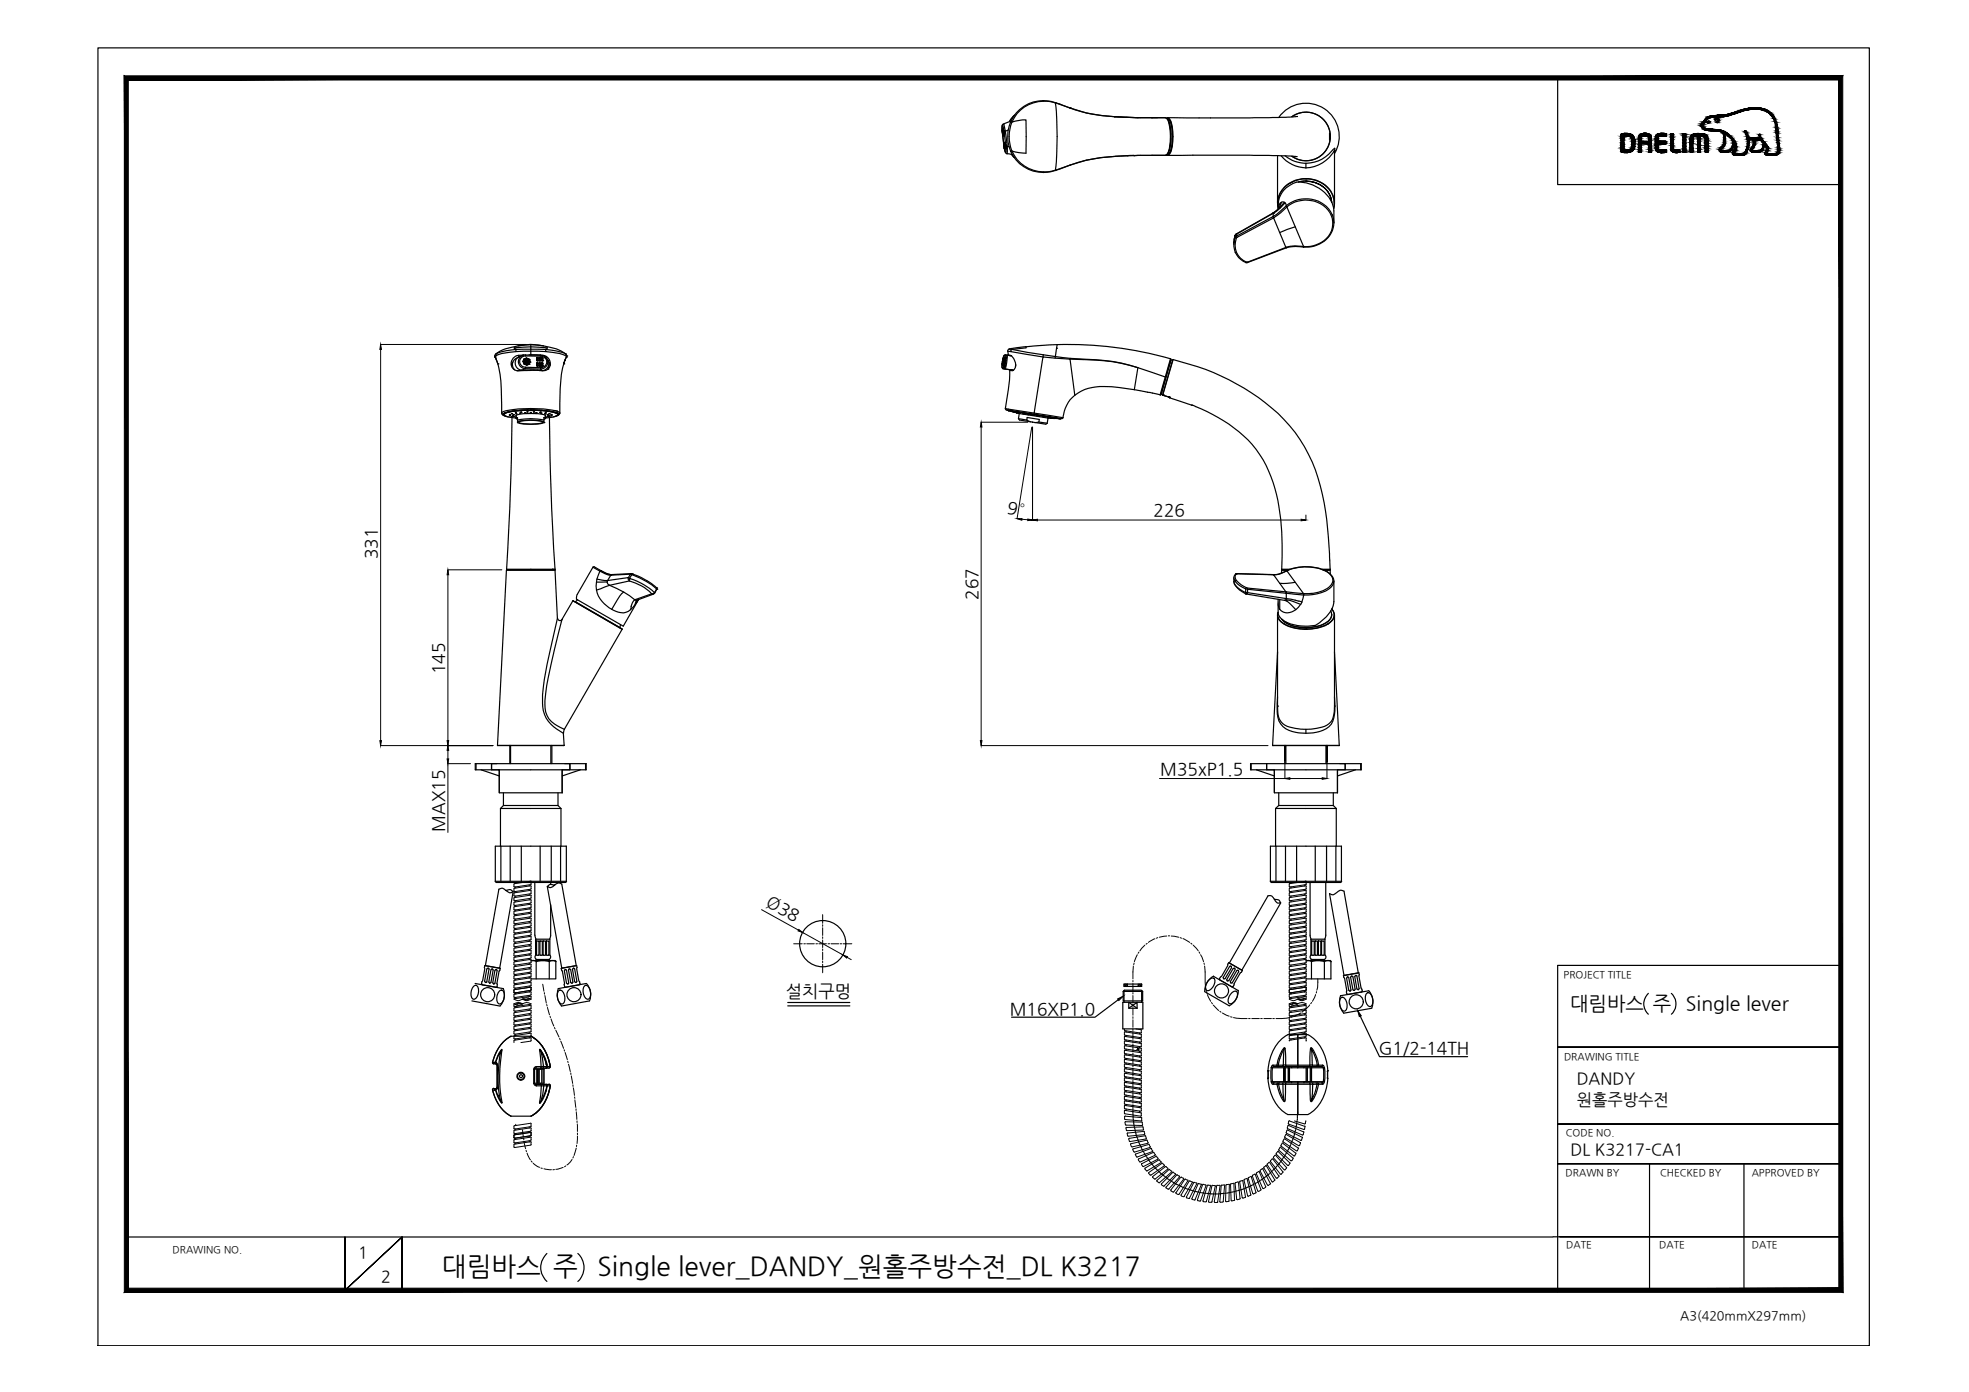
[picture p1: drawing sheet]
<svg xmlns="http://www.w3.org/2000/svg" width="420mm" height="297mm" viewBox="0 0 420 297" stroke-linecap="round" stroke-linejoin="round" font-family="sans-serif">
<defs><g id="words">
<g font-size="5.6">
<text x="94.3" y="272.2">대림바스 주</text>
<text x="127.5" y="272.2">Single lever_DANDY_원홀주방수전_DL K3217</text>
</g>
<g font-size="4.2">
<text x="335.1" y="215.4">대림바스 주</text>
<text x="359.8" y="215.4">Single lever</text>
</g>
<g font-size="3.7">
<text x="214.8" y="109.5" transform="rotate(11 214.8 109.5)">9°</text>
<text x="246.2" y="110.2">226</text>
<text x="80.5" y="119.4" transform="rotate(-90 80.5 119.4)">331</text>
<text x="208.6" y="127.9" transform="rotate(-90 208.6 127.9)">267</text>
<text x="94.9" y="143.9" transform="rotate(-90 94.9 143.9)">145</text>
<text x="247.6" y="165.3">M35xP1.5</text>
<text x="94.9" y="177.5" transform="rotate(-90 94.9 177.5)">MAX15</text>
<text x="163.3" y="193.2" transform="rotate(29 163.3 193.2)">Ø38</text>
<text x="167.7" y="212.7">설치구멍</text>
<text x="215.5" y="216.5">M16XP1.0</text>
<text x="294.2" y="225">G1/2-14TH</text>
</g>
<g font-size="3.5">
<text x="336.5" y="231.4">DANDY</text>
<text x="336.5" y="235.7">원홀주방수전</text>
<text x="335.1" y="246.4">DL K3217-CA1</text>
<text x="76.4" y="268.5">1</text>
<text x="81.3" y="273.6">2</text>
</g>
<text font-size="2.7" x="358.5" y="281.6">A3(420mmX297mm)</text>
<g font-size="2.1">
<text x="333.7" y="208.6">PROJECT TITLE</text>
<text x="333.7" y="226.2">DRAWING TITLE</text>
<text x="334.1" y="242.4">CODE NO.</text>
<text x="334.1" y="251">DRAWN BY</text>
<text x="354.2" y="251">CHECKED BY</text>
<text x="373.8" y="251">APPROVED BY</text>
<text x="36.8" y="267.4">DRAWING NO.</text>
<text x="334.2" y="266.4">DATE</text>
<text x="354.1" y="266.4">DATE</text>
<text x="373.8" y="266.4">DATE</text>
</g>
</g></defs>
<!-- layer: 0 -->
<g fill="none" stroke="#000" stroke-width=".25">
<path d="M20.9 10.2h378v277h-378zM332.4 16.6v22.8h60.4M213.9 28h.1M213.9 27.7h.1M213.9 27.7v.2M213.9 28v-1.2a1.29 1.29 0 0 1 .3 1.2M213.9 27.7v.2zM213.9 28l.3 2.5M213.9 27.9h.1M213.9 28.2v.1v-.1M213.9 28.1h.1M213.9 28.1l.1 .3"/>
<path d="M213.9 27.5v.2zM213.9 27.6h.1M214 27.7h.1M214 28.4h.1M214 27.9h.1M214 27.5h.1M214 27.5v.2M214 28.6h.1M214 28.6l.1 .2M214 27.9v.3M214 28.1l-.1-.1 .1 .1M214 28.4v.1v-.1"/>
<path d="M214 28.6v.2zM214 27.7v.2M214 27.5v.1M214 27.9v.1M214 28.2v.1M214 28.2h.1M214 27.6h.1M214 28.3h.1M214 28.3l.1 .3M214 28v.1v-.1M214 27.6v.1M214 27.6v.3"/>
<path d="M214.1 27.9h.1M214.1 26.5l-.3 .4 .1 1.1M214.1 26.5h.1M214.1 28.8h.1M214.1 28.3h.1M214.1 27.7v.2M214.1 27.9v.3M214.1 28.2h.1M214.1 28.5h.1M214.1 28.4v.1v-.1M214.1 28.8v.2zM214.1 26.5l.2 .3 .2 1.2"/>
<path d="M214.1 27.7v.4M214.1 28.6h.1M214.1 28.3v.1M214.1 28.5v.1M214.1 28.6v.2M214.1 28.8l.1 .2M214.1 28.3v.3M214.1 28.8l.1 .1M214.1 28.3l.1 .3M214.1 28.6l.1 .2zM214.1 28.2v.1v-.1M214.1 28.9l.1 .1"/>
<path d="M214.1 28.7v.1M214.2 28.6h.1M214.2 28.1h.1M214.2 28.1v.3M214.2 28.8h.1M214.2 30.5v.2M214.2 30.5h.1M214.2 28.4v.2M214.2 28.4h.1M214.2 28.3h.1M214.2 28.9h.1M214.2 28.6v.2"/>
<path d="M214.2 31v.2M214.2 31h.1M214.2 30.7h.1M214.2 30.7v.3M214.2 28.6v.4M214.2 30.6v.1M214.2 30.4h.1M214.2 31.2h.1M214.2 31.2l.1 .1M214.2 28l.5 3.3M214.2 30.4v.1M214.3 31.3v.2"/>
<path d="M214.3 31.2h.1M214.3 31.3h.1M214.3 31h.1M214.3 31.5l.1 .2M214.3 31.5h.1M214.3 30.5h.1M214.3 31v.2M214.3 31.7h.1M214.3 31h-.1M214.3 30.5v.2M214.3 31.7l.2 .7 .3 .4M214.3 30.7h.1"/>
<path d="M214.3 30.5l.1 .2M214.3 31.5h.3v.2M214.3 30.4l-.1 .1M214.3 30.4v.1M214.4 31.5h.1M214.4 30.5h.1M214.4 30.7h.1M214.4 31.7h.1M214.4 31.5v.2M214.4 30.6l-.1 .1M214.4 31.2h.1M214.4 30.4h.1"/>
<path d="M214.4 31v.2M214.4 31h.1M214.4 30.4l-.1 .1M214.4 30.5v.2M214.4 31.5l.1 .2M214.4 30.5l.1 .2M214.5 31.5h.1M214.5 31.7h.1M214.5 31h.1M214.5 30.4l-.1 .1M214.5 30.4v.3M214.5 31v.2"/>
<path d="M214.5 31.5h-.1M214.5 30.7h.1M214.5 28l.5 3.3M214.5 31l.1 .2h-.3M214.5 31.5v.2M214.5 28h-.3M214.6 31.2h.1M214.6 31.5h.1M214.6 31.5v.2M214.6 31.5h-.1M214.6 31.7h.1M214.7 31.3l-.1 1.3-.3-.9"/>
<path d="M214.7 31.3h.3M214.8 32.8l1.2 .1M214.8 32.8h.1M215 31.3l-.2 1.5M215 31.3h.3M215.2 27.7l-.6 .3M215.7 26a8.3 8.3 0 0 0 0 6.3M215.7 32.3a7.6 7.6 0 0 0 6.9 4.5M215.7 32.3l.2-.1a7.4 7.4 0 0 0 6.7 4.5M215.8 25.8l-1.7 .7M215.8 32.9l.7 .8M215.8 32.9l.7 .7"/>
<path d="M216.5 24.5l-1.1 1.4M216.5 24.6l-1.1 1.4M222.6 36.8h.1M222.6 21.5l1.7 .1 .9 .3M222.6 21.5h.1M222.6 21.5a7.6 7.6 0 0 0-6.9 4.5M222.6 21.5v.1h1.3l1.3 .3M222.6 21.6a7.3 7.3 0 0 0-6.7 4.4l2.3-.4h.7l.1 3.5-.1 3.6-1.5-.1-1.5-.4a8.4 8.4 0 0 1 0-6.2h-.2M225.2 36.4h.1M225.2 36.4l-.9 .2-1.7 .2M225.2 21.9l3.1 1.1M225.2 21.9h.1"/>
<path d="M225.2 21.9a36.9 36.9 0 0 0 12.6 3M225.2 36.4l-2.6 .3v.1M225.2 21.9a68.2 68.2 0 0 1 0 14.4l3.1-1.1M228.3 35.2l-3.1 1.2M228.3 23l3.5 1.1 3.2 .6 2.9 .2M228.3 23h.1M228.3 35.2h.1M237.8 24.9l5 .2M237.8 24.9h.1M238 33.4a32.9 32.9 0 0 0-9.7 1.8M240.4 25l8.3 .1M240.7 33.2l-2.7 .1"/>
<path d="M242 33.1l-1.3 .1M242.8 25.1h.5M245.7 33.2h3M245.8 33.2h2.9M245.8 25.1h2.9M245.9 33.2h-3.9h.1a57 57 0 0 0-10.3 1l-3.5 1M248.7 25.1a2.06 2.06 0 0 1 1 2.1 9.7 9.7 0 0 1-.6 5.7l-.4 .3M248.7 33.2h-6.6M248.7 25.1a1.01 1.01 0 0 1 .7 .9 10.9 10.9 0 0 1-.3 6.9l-.4 .3M248.7 33.2h.1M249 25.3l.4 .2a9 9 0 0 1 .2 7l-.3 .4h-.3M249.2 33.2l17.5-.1 10.1 .3"/>
<path d="M249.2 25.1l-.3 .1h.2a1.34 1.34 0 0 1 .8 1.2 9.9 9.9 0 0 1-.4 6.5l-.5 .1 .2 .2M249.2 25.1l.4 .4a10.4 10.4 0 0 1 0 7.3l-.4 .4M249.5 26v.1M249.5 26.1a12 12 0 0 1 0 6M249.5 32.1v.1M272.6 33.2v10.2a5.7 5.7 0 0 1 6.1-5.3M272.9 25a7.1 7.1 0 0 1 9.7-1.8 7.1 7.1 0 0 1 2.2 9.6M273.4 33.2a7.1 7.1 0 0 0 5.3 2.6M274.2 33.2a7 7 0 0 0 4.5 1.7M275.2 39.1a5 5 0 0 0-2.5 4.6M275.3 39.1a6.3 6.3 0 0 1 9.2 2.9l.2 1.2-.1 1.2M275.7 24.9a5.2 5.2 0 0 1 8.2 4.2 5.2 5.2 0 0 1-8.2 4.2 5.2 5.2 0 0 0 8.2-4.2 5.2 5.2 0 0 0-8.2-4.2z"/>
<path d="M276.6 38.9a5.3 5.3 0 0 0-3.9 5.7l.2-.6a.85 .85 0 0 1 .8-.9 .85 .85 0 0 1 .9 .9v.1a6.2 6.2 0 0 1 9.5 1.9 4.9 4.9 0 0 1-3.9 6.5l-2 .2M276.7 38.9a7.8 7.8 0 0 1 7.9 5.4v.7M276.8 24.9l-10.1 .3-17.5-.1M278.7 38.6a5.2 5.2 0 0 1 5.5 4.6 5.2 5.2 0 0 0-5.5-4.5M278.7 38.1h.1M278.7 34.9v.9M278.7 38.6l-1.6 .2M278.7 38.6l-1.7 .3M283.8 28.9l-.1 .9v-1.3v.6M283.9 29.1v.1M284.8 32.1h.1M284.8 32.1v-.5a8.3 8.3 0 0 1-6.1 3.3"/>
<path d="M284.8 32.1a7.5 7.5 0 0 1-6.1 3.7M284.8 32.1v11.3a5.7 5.7 0 0 0-6.1-5.3M284.8 32v.1M368.5 32.5h.1M263.3 51.8v.8l.3 1.3M263.4 51.1l-.1 1.1M263.6 50.3l-.3 1.5M263.6 50.2h.1M263.6 50.7l-.3 1.1M263.6 50.3h.1M263.6 50.3l-.3 .8M263.6 53.9a4.1 4.1 0 0 0 2.2 2.1"/>
<path d="M263.6 50.2v.5M263.8 49.9h.1M263.8 50.9a4.2 4.2 0 0 0 0 3h-.2M263.8 49.9v.1M263.8 50l-.2 .3M263.8 50.4l-.2 .3M263.8 53.9a4 4 0 0 0 2.2 2M263.8 50v.4M263.8 50.4l.2 .2M264 50.6l-.2 .3-.2-.2M265.8 56h.4M265.8 56h.1"/>
<path d="M266 55.9l-.2 .1M266 55.9h.2M266.2 55.9v.1M271.6 46.2l.2 .3M271.7 45.4h.1M271.7 45.4l-7.9 4.5-.2 .3M271.7 46.2l-7.9 4.2M271.7 46.2l.7-.5 2-1.7 .2 .2-2 1.7-.8 .6zM271.7 45.5h.1M271.7 45.5l-7.9 4.5M271.7 45.4v.8M271.8 46.5l-7.8 4.1"/>
<path d="M271.8 46.5l2.6 6.3M271.8 46.4v.1M272.6 43.3l.1 1.1M272.7 43.7v.5M273 44.3h.1M273 44.3l-1.3 1.1M273.1 44l-.1 .3M273.2 43.3h.1M273.5 43.2l-.4 .8M274.1 43.2l-1.1 1.2-1.3 1M274.2 43.3l-1 1-1.5 1.2M274.4 52.8l-8.2 3.1"/>
<path d="M274.4 52.8v.1M274.5 43.9a6.4 6.4 0 0 1 9.8 1.9M274.5 52.9l-8.3 3.1M274.5 52.7l-.1 .1M274.7 44.1l3.5 8.5M276.4 48.4l-3.3 1.2M278.1 52.7h.1M278.2 52.6h.1M278.2 52.6l-.1 .1-2.4-.1-1.2 .3M278.2 52.6a7.5 7.5 0 0 0-3.7 .2v.1M284.3 45.8h.1M284.3 45.9l.3 1.7"/>
<path d="M284.6 47.6a5.7 5.7 0 0 1-6.4 5.1M284.6 45v2.6M284.8 43.3l-.2 1.2M105.6 76h.1M105.6 76v.2M105.6 76.1l.1 .2M105.6 76.2h.1M105.6 76.2l.2 .4M105.7 76.3l.1 .3M105.8 75.5l-.2 .5M105.8 75.5h.1M105.8 76.6l.4 1.1"/>
<path d="M106.2 77.7h.1M106.2 77.7l.3 .8a48.3 48.3 0 0 1 .5 9.7M109.4 77.3l-.3 .7M109.6 78.6v.2M109.7 74.2a30.3 30.3 0 0 1 7.1 0l-.4 .4h-6.3zM110.1 75v-.4l-2.2 .3-2.1 .6M110.3 79.1l2-.1 3.2 .1M110.4 79.1h.1M110.6 73.8a11.4 11.4 0 0 0-4.8 1.7M110.6 73.8a14.4 14.4 0 0 1 5.3 0M110.7 76.2a1.64 1.64 0 0 0-.9 2.7M110.7 76.2h.1"/>
<path d="M110.7 76.2a1.52 1.52 0 0 0-.7 1.6 1.52 1.52 0 0 0 1.3 1.2M110.7 76.2v-.4a1.63 1.63 0 0 0-1.6 1.7 1.63 1.63 0 0 0 1.6 1.6h2.6M111.3 79l.1 .1M111.6 75.8l-.9 .4M111.6 75.8a1.47 1.47 0 0 0-.9 1.7 1.47 1.47 0 0 0 1.4 1.2M111.6 77.1h.1M111.6 77.1l.1-.1 .1 .2M111.6 77.1l.1 .2M111.7 77.1h.1zM111.7 79v.1M111.7 77.3h.1M111.8 76.6v.2"/>
<path d="M111.8 75.7l-1.1 .1M111.8 76.7v.1M111.8 76.6h.1M111.8 77.2h.1M111.8 77.5h.1M111.8 77.5h.2v.2M111.8 76.7h.2zM111.8 77.5v.2h.2M111.8 77.2l-.1 .1M111.9 77.2h-.1M111.9 76.6h-.1M111.9 77.5h.1"/>
<path d="M111.9 77.5l.1 .2zM112 77.7h.1M112 76.8h.1M112 76.9h.1M112 77.3h.1M112 76.9l.2-.1 .1 .2M112 77.3l.2-.1 .1 .2M112 77.3v.1h.3M112 76.9l.3 .2M112 76.9v.1h.3M112.1 76.9h.2zM112.1 77.3h.1"/>
<path d="M112.1 76.9h.1M112.1 76.8v.1M112.1 75.7l-.5 .1M112.1 78.7l3.2 .1M112.1 75.7l3.2 .1M112.1 78.7l-.8 .3M112.1 75.7l.1 .3M112.2 76a1.21 1.21 0 0 0-1.3 1.2 1.21 1.21 0 0 0 1.3 1.2M112.2 78.4l3.2 .1M112.2 76h3.2M112.2 78.4l-.1 .3M112.3 77h.1"/>
<path d="M112.3 77.4h.1M112.3 77.7h.1M112.3 77.7l.2 .1M112.3 77.8l.2 .1M112.3 77.7v.2h.2M112.3 77.8h.2zM112.3 76.5h.2zM112.3 76.5h.1M112.3 76.4v.1M112.3 77.7v.1M112.3 76.4h.1M112.5 76.6h.1"/>
<path d="M112.5 76.9h.1M112.5 77.9h.1M112.5 76.9l.1-.1 .1 .2M112.5 77.3l.1-.1 .1 .2M112.5 77l.2 .1M112.5 77.4h.2M112.5 77.3v.2l.2-.1M112.5 76.9v.2h.2M112.5 76.6l-.1-.2h-.1v.2h.2M112.5 77.3h.1M112.5 77.8v.1M112.5 77.3l.2 .1z"/>
<path d="M112.5 76.9l.2 .1h-.2zM112.5 76.9v.1M112.7 77.1h.1M112.7 77.4h.1M112.7 77.7h.1M112.7 76.6h.1M112.7 77.5h.1M112.7 76.6l.2 .2M112.7 77.5h.2v.2M112.7 77.7h.2M112.7 76.6v.2h.2M112.7 77.5v.2"/>
<path d="M112.8 76.6h-.1M112.8 77.6l.1 .1zM112.8 76.6v.2zM112.9 77.1h.1M112.9 77.1h.2v.2M112.9 77.1l.1 .2M112.9 76.8h.1M112.9 77.7h.1M112.9 77.1l.2 .1zM113 77.3h.1M113.1 77.3h.1M113.1 77.3h-.1"/>
<path d="M113.3 75.7l2.1 .1M113.3 73.5l2.6 .3M113.3 73.5l-2.7 .3M113.3 75.7v-.8a19.2 19.2 0 0 0-7.4 1l-.3 .3M113.3 73.5v1.4l3.1 .1M113.3 79l2.4 .1M113.3 75.7h-.4M114.5 76.4h.1M114.5 76.9h.1M114.5 77.5h.1M114.5 78h.1M114.5 76.9l.3 .1"/>
<path d="M114.5 78l.2 .2 .1-.1M114.5 76.4v.5M114.5 77.5v.5M114.6 76.3h.1M114.6 77.4h.1M114.6 76.3l.2 .1M114.6 77.4l.2 .1M114.6 77.4l-.1 .1M114.6 76.3l-.1 .1M114.6 77.5h.1M114.6 76.3v.1M114.6 77.5h.2"/>
<path d="M114.6 78v.1h.2M114.6 76.4h.2M114.6 76.9h.2M114.6 76.4v.5M114.6 77.5v.5M114.6 76.4h.1M114.8 78h.1M114.8 76.9h.1M114.8 77.5h.1M114.8 76.4h.1M114.8 76.4v.5M114.8 77.5v.5"/>
<path d="M114.8 79v.1M114.8 78.1h.1M114.8 77h.1M114.8 78h-.2M115 76.4h.1M115 76.9h.1M115 77.5h.1M115 78h.1M115 76.9l.3 .1M115 78l.2 .2M115 76.4v.5M115 77.5v.5"/>
<path d="M115.1 76.3h.1M115.1 77.4h.1M115.1 76.3l.2 .1M115.1 77.4l.2 .1M115.1 77.4v.1M115.1 79.1h.1M115.1 76.3l-.1 .1M115.1 77.4l-.1 .1M115.1 77.5h.1M115.1 76.4h.1M115.1 76.3v.1M115.1 78l.1 .2"/>
<path d="M115.1 77.5h.2M115.1 78h.2M115.1 76.4h.2M115.1 76.9h.2M115.1 76.4v.5M115.1 77.5v.5M115.1 76.4h-.1M115.3 78h.1M115.3 77.5h.1M115.3 76.9h.1M115.3 76.4h.1M115.3 76.4v.5"/>
<path d="M115.3 77.5v.5M115.3 78v.1M115.3 77h.1M115.3 78.1h.1M115.3 78.1l-.1 .1M115.3 75.8l1.1 .4M115.3 78.8l.3 .3M115.3 75.8l.1 .2M115.4 76a1.23 1.23 0 0 1 1.3 1.2 1.23 1.23 0 0 1-1.3 1.3M115.4 78.5l-.1 .3M115.4 75.8h.5M115.6 76.4h.1"/>
<path d="M115.6 76.9h.1M115.6 78h.1M115.6 76.9l.2 .1M115.6 78l.2 .1M115.6 76.4v.5M115.6 76.3h.1M115.6 77.5h.1M115.6 76.3l.3 .1M115.6 77.5h.3M115.6 76.3v.1M115.6 77.5v.1M115.6 77.4h.1"/>
<path d="M115.6 77.5h.2M115.6 76.4h.2M115.6 76.9h.2M115.6 77.5v.5M115.7 77.5h.1M115.7 76.4h.1M115.8 77.5h.1M115.8 76.4l.1 .5M115.8 76.4h.1M115.8 77.5v.5M115.8 77h.1M115.8 78.1h.1"/>
<path d="M115.8 78h.1M115.8 76.9h.1M115.9 75.8a1.64 1.64 0 0 1 1.6 1.8 1.64 1.64 0 0 1-1.8 1.5M115.9 76.9h-.1M115.9 78l-.1 .1M115.9 77.5v.5h-.3M115.9 75.8v.1M115.9 76.4v.5M115.9 73.8a10.9 10.9 0 0 1 4.8 1.7M116.4 76.2l.6 .8M116.4 76.2h.1M116.4 76.2a1.48 1.48 0 0 1 .4 1.6 1.48 1.48 0 0 1-1.5 1"/>
<path d="M116.9 78.8h.1M117 77l.2 1-.3 .8M117 77h.1M117 77a1.51 1.51 0 0 1-1.4 2.1M117.1 77.3l.3 .7M120.3 77.7h.1M120.3 77.7a37.8 37.8 0 0 0-.8 10.5M120.7 76.6l-.4 1.1zM120.7 75.5l.2 .5M120.7 75.5h.1M120.7 75.5l-2.1-.6-2.2-.3v.4a8.7 8.7 0 0 1 4.4 1l.1 .2M120.8 76.2h.1"/>
<path d="M120.9 76.2l-.2 .4M120.9 76.2h-.1M120.9 76.1l-.2 .5M120.9 76h.1M120.9 76v.2M213.9 78.4l.1 .3M213.9 78.4l.4 .1M213.9 77.5h.1M213.9 77.5v.2M213.9 77.7v.2zM213.9 77.2v-.1v.1M214 77.8h.1"/>
<path d="M214 77.7h.1M214 77.5h.1M214 77.3l-.1 .1zM214 77.8l-.1 .1M214 77.6v.1zM214 77.7l-.1 .2M214 77.5v.2M214 77.2h.1M214 78.6l.1 .1M214 77l-.1 .2 .1 .1v-.2v.2M214 76.8h.1M214 77.2v.3"/>
<path d="M214 77.3v.1zM214 76.8v.2zM214 76.6v.2zM214 77.7v.1M214.1 77.1h.1M214.1 76.8h.1M214.1 78.7l2.1 .3h-.4M214.1 77.5l-.1 .2M214.1 77.2l-.1 .3M214.1 77.5h.1M214.1 77.2h.1M214.1 76.9v.1z"/>
<path d="M214.1 78.7l1.7 .3M214.1 77.3v.1M214.1 77.4l-.1 .1M214.1 77.3h.1M214.1 76.6h.1M214.1 76.6l-.1 .2M214.1 76.6v.2M214.1 77.1v.1v-.1M214.1 76.4v.2zM214.1 77.3v.2M214.1 76.9v.2M214.2 78v-.5v.5"/>
<path d="M214.2 78h.1M214.2 76.8h.1M214.2 76.6h.1M214.2 77.1h.1M214.2 77.1l-.1 .2M214.2 77.1l-.1-.3v.3M214.2 76.8l-.1 .3M214.2 78v.1M214.2 76.6l-.1 .2zM214.2 77.1v.2M214.2 77h.1M214.2 76.5v.1"/>
<path d="M214.2 76.4h.1M214.2 76.4l-.1 .2M214.2 76.8v-.2v.2M214.2 78l.1 .2M214.2 78.1h.1M214.2 76.4v.4M214.2 77.5h.1M214.2 76l-.3 1.1v1.3M214.2 77.5v.5M214.2 78h.2M214.2 77.5h.2M214.2 76h.5"/>
<path d="M214.3 77.5h.1M214.3 78.2h.1M214.3 78h.1M214.3 78v.2M214.3 77.5l-.1 .5M214.3 78.1v.1M214.3 77.4h.1M214.3 76.9h.1M214.3 76.9l.1 .1M214.3 77.4l-.1 .1M214.4 76.8v.1M214.4 77.5h.1"/>
<path d="M214.4 77.5l-.1 .5 .1-.5M214.4 77.5v-.1v.2M214.4 77.4l-.1 .1M214.4 77.5l-.1 .5M214.4 78l-.1 .2M214.4 77.5v.1M214.4 77h.1M214.4 76.9h.1M214.4 78.1l-.1 .1M214.4 76.4h.1M214.4 76.9v.1M214.4 76.4l-.1 .5"/>
<path d="M214.4 76.9l.1 .1M214.4 77.6v.4M214.5 76.9v.1M214.5 76.4h.1M214.5 76.9h.1M214.5 76.3v.1M214.5 76.3l-.1 .1M214.5 76.4l-.1 .5M214.5 77h.1M214.5 76.3h.1M214.5 75.7a2.03 2.03 0 0 0-.6 1.9l-.1 .8 .3 .3M214.5 76.4l.1-.1v.1"/>
<path d="M214.5 75.7l-.3 .3M214.5 76.4v.5M214.5 75.7l1.3 .2M214.5 76.3l.1 .1M214.5 75.7l.5 .1M214.6 76.9h.1M214.6 76.4h.1M214.6 76.3h.1M214.6 76.9l-.1 .1M214.6 76.4l-.1 .5M214.6 76.4v.5M214.7 76l-.1 1.2-.3 1.3"/>
<path d="M215 75.8l-.3 .2M215 75.8l-.5 3-.2-.3M215 75.8l.8 .1h-.4M215 74.9l.2 .8M215.2 75.7a1.94 1.94 0 0 1 1.5 2.2l-.3 1-.3 .2h-.6a33.1 33.1 0 0 1-1 8.1l6.2 1-.1 .2M215.3 74.5l3.6-.3 .1-.2a80 80 0 0 1 30.8 2.6M215.8 74.7l.1-.1 6.7 1.1v.5l-6.9-1.2zM215.8 79h.4M216.8 77.8l-.1 .5M219 74l-3.7 .4-.2 .2-.1 .3 .7 .1M222.6 75.7l2.6 .4v.3M225.5 74.3h.1"/>
<path d="M225.5 74.3l-.3 1.8 3.1 .4 5.5 .3a33.4 33.4 0 0 1 9 1.7M225.6 73.5l-.1 .8M228.3 76.6l3.7 .2a35.1 35.1 0 0 1 10.8 1.7M228.4 76.5v.1M242.8 78.5l-.8 4.7a23.9 23.9 0 0 0-8.9-.5 7.7 7.7 0 0 0-3.8 1.6M242.8 78.5l5.9 1.9-1.1 3.9M249.6 77.5l.1 .1M249.8 76.6l-1.1 3.8 .1 .1M249.8 76.6l.1 .1M249.8 76.7l-2.1 7.5M250.2 76.9l-.3-.1-2.1 7.3 .3 .1M250.2 76.8l-2.1 7.4"/>
<path d="M250.3 76.7v.1M107 88.2h.1M107 88.2l.4 .4 1.1 .4M107.5 88.4a1.57 1.57 0 0 0 1.2 .6l1.4 .2M107.5 88.4h.1M107.6 88.3h.1M107.6 88.3l-.1 .1M107.7 88.2h-.1M107.7 88.2h.1M107.7 88.1l-.4 .3M107.8 88h-.1M108.7 88.7h.3"/>
<path d="M108.8 88.4h-.1l.1 .1M108.8 88.4l.2 .1h-.2M108.8 88.5h.1M108.8 88.7h.1M109.1 87.8l-1.5 .5M109.1 88.9h.3M109.1 88.3h.3zM109.2 89.1v.7a586.5 586.5 0 0 1-1.1 31.7h9.8M109.3 88.9h.1M109.3 88.7h.3zM109.4 87.8l-1.7 .4M109.5 88.6h.1"/>
<path d="M109.5 88.7h.1M109.5 88.8l.3 .1zM109.5 88.4l.3 .1zM109.6 88.8h.1M109.7 88.8h.1M110 89.1h.1M110 88.1h.2zM110.1 89h.1M110.1 88.3h.2zM110.1 89.3l.3-.2v1.1a11.9 11.9 0 0 0 5.7 0M110.1 89.3l.3 .2M110.1 88.8v-.2a10.8 10.8 0 0 1 6.2 0l.1 .2"/>
<path d="M110.1 88.6v.7M110.4 89.6l.7-.1a13.5 13.5 0 0 1 5 .1M110.8 90a9.2 9.2 0 0 1 5.1 .1 8.2 8.2 0 0 1-5.1 .1zM110.9 87.6l-1.7 .2M110.9 88.2h.3zM110.9 87.6l-1.5 .2M111 87.6h-.1M111.1 87.9l.3 .1zM111.2 87.6h.1M111.2 87.6h-.1M112 88.1h.2zM112.4 87.9h.3z"/>
<path d="M112.6 87.5l-1.6 .1M112.6 87.5l-1.2 .1a10.7 10.7 0 0 0-3.8 .6M112.6 87.5v.1M112.7 87.5h1.2M112.7 87.6h1.2M113.1 88.1h.3zM113.3 87.4h.6M113.3 87.2v.3a21.8 21.8 0 0 0-5.5 .6M113.3 87.2l-2.7 .1a7 7 0 0 0-3.5 .7v.3l.3 .3 .7 .3M113.3 87.2l2.6 .1 2.7 .3M113.8 87.9h.3zM113.9 87.5l2.4 .1 2.4 .5"/>
<path d="M113.9 87.5l2.4 .1 2.3 .4M113.9 87.5v.1M113.9 87.6h1.5M113.9 87.5l1.5 .1M114.3 88.1h.3zM115.2 88l.2-.1zM115.4 87.6h.1M115.4 88.2h.2zM115.6 87.6h-.1h.1M115.6 87.6l1.5 .2M115.7 87.6l.8 .1M116.1 90.2h.1"/>
<path d="M116.1 90a10.1 10.1 0 0 0-5.7 .1M116.2 88.3h.3zM116.3 88.1h.3zM116.4 89.3l-.3 .2M116.4 89.3l-.3-.2v1.1M116.4 88.6v.7M116.4 89h.1M116.4 89.1h.2M116.5 87.7l.6 .1M116.7 88.9l.3-.1zM116.7 88.5l.3-.1zM116.9 88.8h.1"/>
<path d="M117 88.7h.2zM117.1 88.7h.1M117.1 88.6h.1M117.1 88.9h.3M117.1 88.3h.3zM117.1 87.7l.3 .1M117.2 89.1v.7a544.8 544.8 0 0 0 1.2 31.7h-.5M117.2 87.8l1.5 .4M117.3 88.9h.1M117.4 87.8l1.5 .5M117.5 88.7h.3M117.5 88.5l.3-.1z"/>
<path d="M117.7 88.7h.1M117.7 88.5h.1M118.6 87.7h.1M118.6 87.7h.2M118.7 88h.1M118.8 88.2h.1M118.8 88.2l.1 .1M118.8 88.1h-.1M118.8 87.7h.1M118.8 88.1h.1M118.9 88.2v.1M118.9 87.7l.6 .5"/>
<path d="M118.9 88.2h.1M118.9 88.1h.1M118.9 88.1l.3 .3M118.9 88.3l.1 .1M118.9 88.3h.1M119 88.3h.1M119 88.2v.1M119 88.4h.1M119 88.4a1.29 1.29 0 0 1-1.2 .6l-1.4 .2M119.1 88.4h.1M119.5 88.2l-.4 .4-1.1 .4M119.5 88.2h.1"/>
<path d="M119.5 88.2l-.4 .4-.7 .3M214.5 87.2l.3 .3M214.7 87.5l11.8 1.8 .3-.2M215 87.6h.1M215 87.6h.2M215.2 87.6h.1M215.2 87.6l1.5 .4M216.1 87.9h.3M216.5 87.9l.3 .1M216.7 88h.1M216.7 88h.2M216.9 88.1h.2"/>
<path d="M216.9 88.1h.1M216.9 88.1l7.3 1.2M217.3 89.3l.2 .3 5.7 .9 .3-.2M217.3 89.3l1.8 .3M217.3 88.1h.3M217.4 88.2h.3M217.5 88.2l-.2 1.1M218.3 88.3h.2M218.5 88.2l.2 .1M219.1 89.6l.8 .4M219.1 89.6l.1-.5 2.6 .4-.1 .6M219.3 88.4l.2 .1"/>
<path d="M219.8 88.4l.2 .1M220.3 90.1h.1M220.5 88.6l.2 .1M221.1 88.7h.3M221.6 88.8l.3 .1M221.7 90.1l-.9 .1M221.7 90.1l1.8 .2M222.5 88.9h.2M222.7 89h.2M223.5 89.1l.3 .1M223.6 89.1h.2M223.6 89.2l-.1 1.1"/>
<path d="M224 89.2h.3M224.2 89.3h.1M224.4 89.2h.2M224.5 89.2l-.3 .1M224.5 89.3h.1M224.5 89.3h1.5M224.8 89.3h.3M226 89.3h.1M226 89.3l.3 .1M226.3 89.3h.1M226.3 89.3l-11.3-1.7 11.3 1.8M226.3 89.3v.1"/>
<path d="M229.3 84.3a6.9 6.9 0 0 0-2.5 4.8M229.3 84.3l-1-7.7-5.7-.4-1.9 12 6.1 .9M242.1 83.2l3.8 .7M245.9 83.9l1.7 .3M247.8 84.2l-.2 .1M247.9 83.7v.1M247.9 83.6h.1M248 83.3v.1M248.1 84.2h.1M248.1 84.2v.1M248.1 84.3h.1M248.1 84.3l2.2-7.6a49.4 49.4 0 0 1 23.7 12.8 33.3 33.3 0 0 1 8.6 17.8 77 77 0 0 1 1.1 14.2h-1.6"/>
<path d="M248.2 84.3h.1M248.2 84.3l1.2 .4M249.4 84.7h.1M249.4 84.7l.1 .1M249.4 84.8h.1M249.5 84.8h.1M249.5 84.8l.1 .1M249.6 84.9l4.7 1.6M249.6 84.9h.1M249.6 84.8h.1M254.3 86.4l.8 .3M254.3 86.5h.1"/>
<path d="M255.1 86.8h.1M255.1 86.8a30.4 30.4 0 0 1 12.9 9.1 29.3 29.3 0 0 1 5.3 14.9 74.8 74.8 0 0 1 .2 10.7M108.1 121.7h10.3l.5 10.3a112.4 112.4 0 0 0-3.1 16.3 7.5 7.5 0 0 0 1.2 5.6 9.9 9.9 0 0 0 3.2 2.6l.2 2.6h-14.2zM108.1 121.4l.1 .1M108.1 121.6h10.3M108.2 121.6l-.1 .1M108.6 121.6h.1M117.9 121.5h.1M117.9 121.6h.1M118.4 121.6l.1 .1M118.4 121.4v.1M119 131.9a.53 .53 0 0 0 .4 .5 .53 .53 0 0 0 .6-.2"/>
<path d="M122.2 128.2l10.5 6.1-12.3 21.3-.7-.3a5.1 5.1 0 0 1-3.4-5.8 86.3 86.3 0 0 1 2.8-14.2l.8-3.1zM122.3 128.2l10.4 6M122.3 128.2h.1M122.8 128.4l9.5 5.5M122.8 128.4v.1M123 127.9l10 5.7 3.3-5.7M123.3 128l-.5 .4M126.5 121l.3-.1 1.5 .9M127.3 124.2h2.3l.1 .4 .4 .3M128 121.9a4.1 4.1 0 0 0 2.3 .8M128 121.9l-1.5-.9-3.3 5.8-.2 1M128.3 121.8h-.2a5.7 5.7 0 0 0 2.4 8.2"/>
<path d="M128.3 121.8l1.9 .8 4.5-.2M128.3 121.8l1.1 .6 1.1 .3M128.3 121.8l-.3 .1M129.6 124.2l.1-.3 4.4-.7v.4l.2 .4-4.2 .9M130.1 124.9a19.3 19.3 0 0 1 5.4 3.1M130.1 124.9l-2.8 1M130.3 122.7h.1M130.3 122.7l-.6 1.2-2.3-.3M130.5 122.6l-.2 .1M132.3 133.9v.1M132.4 133.3l-.1 .6M132.8 134.2v.1"/>
<path d="M133.1 126.3a3.9 3.9 0 0 0-1.4 1.8l-1.2 1.9M134.4 123.4l.4-.8a16.5 16.5 0 0 1 5.3 3.1l-.4 .8a13.9 13.9 0 0 0-5.3-3l-.1 .5a9.3 9.3 0 0 1 4.8 2.7M134.5 122.5l-.4 .7 .3 .3M134.5 122.5l-4.2 .2M134.7 122.4l.2 .1M134.7 122.4l-.2 .1M134.7 129.4l-.1 .7M134.9 122.5h.1M134.9 122.5l3.1 1.4M134.9 122.5l-.1 .1-.3-.1M135.5 128l.4 .1M135.5 128l-.6 .6-.3 .8"/>
<path d="M135.9 128.1h.1M135.9 128.1l-.4 .9M135.9 128.1a3.6 3.6 0 0 1-3.4 2.6l-1-.2-1-.5M136.2 128l-.3 .5M138 123.9l2.1 1.5M138 123.9v.2M139.1 126.7l.4 .1M139.1 126.7l-3.6 1.3M139.7 126.5l-.2 .3-3.6 1.3M139.7 126.5l-.6 .2M140.1 125.4h.1M140.1 125.4l.1 .3"/>
<path d="M140.2 125.7h.1M140.2 125.7l-.5 .8M263.3 124h.1M263.3 123.3l.3 .8M263.3 124.1a3.7 3.7 0 0 0 2.5 2.4v-.8h.4M263.6 124.1a5.5 5.5 0 0 0 2.2 1.6l.2-.3M263.6 122.5a2.46 2.46 0 0 0 1 3.5l1.2 .7M263.6 122.5h.1M263.8 122.5a.99 .99 0 0 0 0 1.4l-.2 .2M263.8 123.9l1 .9 1.2 .6M263.9 122.4l-.3 .1M263.9 122.4h.1"/>
<path d="M263.9 122.4l7.8 .2M264 122.4l-.4 .1M264 122.4l7.8 .3M265.8 126.7l.2 .1M265.8 126.7h.1M265.8 126.5v.2M265.8 126.5h.4l-.2 .3M266 125.4l.2 .1v.2M266 126.8l8.1 1.3M266.2 125.7l8.3 .9M266.2 125.5l8.2 .8M266.2 125.7v.8l8.3 1.2"/>
<path d="M271.7 122.6h.1M271.7 122.6l.1 .1M271.8 122.7l2.6 3.6M271.8 122.7h.1M272.6 131.2a2.52 2.52 0 0 0 1.8 2.2 9.4 9.4 0 0 0 4 .9M272.6 139.1l-1 20h14.2M272.6 131.2v19.5M272.7 130.7l-.1 .5M272.7 127.9v2.8a2.83 2.83 0 0 0 2 2.2M272.7 128.8l.4 1.2M272.7 130.7a1.95 1.95 0 0 0 1.2 2.4M273.1 127.9v2.1"/>
<path d="M273.5 132.1a6.6 6.6 0 0 0 5.2 1.9M273.5 121.5h1.7M273.5 121.4l.1 .1M273.9 133l.1 .1M274 133.1a8.2 8.2 0 0 0 4.8 1.1M274 121.6h.1M274.1 128.1h.1M274.1 128.1l.4 .1M274.4 126.3v.3M274.4 126.3h.1M274.4 128l-.3 .1M274.4 128l.8 .1 2.3 .9a3 3 0 0 1-4.1 1.4l-.3-.4"/>
<path d="M274.5 128.2h.1M274.5 127.7l2.6 .6M274.5 126.6v-.3l3.7 .4M274.5 126.6l3.6 .4M274.5 128.2l2 1.9M274.5 126.6v1.1M274.5 127.7l-.1 .3M274.6 121.7l-.1 .1M274.6 121.8h.1M274.6 121.7h.1M274.6 121.7a9.9 9.9 0 0 1 9.1 .7l.8 1 .1 .6M274.6 121.8l-.7 .3a3.9 3.9 0 0 1-2.2 .5"/>
<path d="M274.6 121.8h-.1a4.7 4.7 0 0 1-2.7 .8M274.6 121.8l3.6 4.9M274.6 121.8a9.8 9.8 0 0 1 9.1 .6 1.79 1.79 0 0 1-.4 3.1 8.4 8.4 0 0 1-5.1 1.2v.3M274.7 121.8h-.1M274.7 132.9a10.9 10.9 0 0 0 6 .5M274.8 121.7h-1.3v.6M275.1 121.6l-1.6 .1M276.4 124.3l-3.3 .2M277.2 128.2l.6 .2M277.8 128.5l-.2 .5M278.1 127h.1M278.2 126.7h.1"/>
<path d="M278.2 126.7l-.1 .3M278.2 127l-.4 1.5M278.4 134.3h.1M278.7 134h.1M278.7 133.9h.1M278.8 134.3h.1M278.8 134.3h-.4M282.3 121.6l1.6 .1M282.5 121.7h1.3l.1 .8M283.3 121.6h.1M283.4 133.2h-.1a8.9 8.9 0 0 1-4.5 1.1M283.9 121.4l-.1 .1"/>
<path d="M284 130.4l.2 .8M284.2 131.1v.1M284.2 131.2a3.3 3.3 0 0 1-3 2.5l-2.5 .3M284.2 131.2l-.1 .4a4.7 4.7 0 0 1-4.2 2.2 7.4 7.4 0 0 1-6.4-1.7M284.2 130a1.94 1.94 0 0 1-.9 3.1 8.5 8.5 0 0 1-4.5 1.1M284.2 130l.4 .6 .2 .6M284.3 129.8v.3M284.6 128.4a7.1 7.1 0 0 1-3.9 5M284.6 124a3.1 3.1 0 0 1-2.6 2.5 10.7 10.7 0 0 1-3.8 .5M284.6 124v4.4M284.8 131.2l-.3 .9-1.1 1.1M284.8 139.1l1 20"/>
<path d="M284.8 131.2v19.5M106.2 159v.1M108.8 159.1v3.9M109 159.1v3.9M117.5 159.1v3.9M117.8 159.1v3.9M120.4 159l-.1 .1M120.5 155.6l-.2 .9M271.6 159v.1M272.6 150.7h.1M272.6 148.7l-.1 1.5a7.1 7.1 0 0 0 .8 4.3 6.6 6.6 0 0 0 5.4 2 6.9 6.9 0 0 0 5.4-2 9.6 9.6 0 0 0 .7-5.8M272.6 150.7a4.1 4.1 0 0 0 1.6 4 11.8 11.8 0 0 0 9 0 3.2 3.2 0 0 0 1.5-2.9l.1-1.1"/>
<path d="M274.4 159.1v3.9M278.7 155.6v.9M282.9 159.1v3.9M284.8 150.7h.1M285.8 159v.1M101.6 163v1.3M102.6 164.3l3.9 1.3M104.9 163v1.3M106 163h-1.1v1.3h1.6v4.9h13.5M106.5 169.2v-4.9h-5.1v-1.3h23.7v1.3h-5.1v4.9M106.5 164.3h13.5M120.5 163h1.1v1.3h-1.6v4.9"/>
<path d="M121.6 163v1.3M123.9 164.3l-3.9 1.3M125 163v1.3M267 163v1.3M268.1 164.3l3.8 1.3M270.3 164.3v-1.3v1.3h1.6v4.9h13.5M271.9 169.2v-4.9h-5v-1.3h23.6v1.3h-5.1v4.9M271.9 164.3h13.5M274.2 162.3v-3.2v3.9M283.2 162.5v-3.4v3.9M285.9 163h1.1v1.3h-1.6v4.9M287 163v1.3"/>
<path d="M289.2 164.3l-3.8 1.3M290.4 163v1.3M168.1 213.9h13.2M168.1 214.6h13.2M238.6 213.3l-4.9 3.8h-17.9M290.3 216.8l4.1 8.7h18.8M351.7 212a3 3 0 0 0 0 4.4M356.6 212a3 3 0 0 1 0 4.4M392.8 206h-60.4v69.7M105.1 232.6h.4M105.5 226.7h.2M105.7 226.7l.5-1.4 .9-1.4a35.5 35.5 0 0 0 0 11.5l-.8-1.2-.6-1.6"/>
<path d="M105.7 226.7l.2 .3M105.7 226.7l.1 .1M105.7 232.6h-.2M105.8 226.8h.1M105.8 232.3l-.6 .1a8 8 0 0 0 3.8 5.8M105.8 232.3l-.3 .3M105.8 226.8l.4 .4v2.5v2.4l-.4 .5M105.8 232.6h-.1M105.8 226.7l.1 .4M105.8 227l.3 .2M105.9 232.3l-.2 .3M105.9 227h.1"/>
<path d="M105.9 232.3l-.1 .3M106 226.1l1-2.1a23.6 23.6 0 0 0-.2 10.5l.2 .8-.8-1.6M106 227.3v4.7l.2 .1M106.1 232l-.3 .3M106.2 227.2l-.2 .1M106.2 233.7h.1M109 238.2h4.3M109 221.1h4.3M109 221.1a7.9 7.9 0 0 0-3.8 5.8l.6 .1-.3-.3h-.4M113.3 221.1a8.5 8.5 0 0 1 4.1 6.5M113.9 228.1l.1 .1v3v-3.1M113.9 231.2l.2 .3 .4 .2"/>
<path d="M113.9 228.1v3.1M114 231.1l.3 .3M114 228.1h2.1v3.1h-2.1M114 231.2h-.1M114.1 228.1v3.1M114.3 227.9l-.3 .3M114.5 227.6h1.5l-.1 .3M114.5 227.6l-.2 .3h2.8M114.5 227.6l-.4 .2-.2 .3M114.5 231.7h2.9M114.5 228.1v3.1M114.7 228.1v3.1"/>
<path d="M115 228.1v3.1M115.2 224l.8 1.4 .6 1.7M115.3 227.9l.2-.3-.3-3.7a6.9 6.9 0 0 1 1.6 3.9l-.2 .1M115.3 231.2l.2 .5-.3 3.7 .3-.4a7.3 7.3 0 0 0 1.2-3.5l-.1-.1M115.3 227.9v.2M115.6 228.1v3.1M115.9 228.1v3.1M115.9 231.4l-.1 2.2-.6 1.7 1.2-2.5M116.4 232.8h.1M116.5 231.4l.2 .3M116.6 227.1h.1M116.6 227.1l.1 .5"/>
<path d="M116.6 227.1a7.4 7.4 0 0 0-1.3-3l.4 1.6 .3 1.9h.7M116.7 231.7l-.1 .1M116.7 227.6h.7M116.7 227.6l-.2 .3M117.1 231.4h-2.8l.2 .3M117.1 231.4l.3 .1a8.5 8.5 0 0 1-4.1 6.7M117.4 227.6l-.3 .3M270.6 228.5v1.7M270.6 228.5h.1M270.6 228.5l.1 .1M270.6 228.5v1.6l.1-.1M271.3 227.8l.2 .1"/>
<path d="M271.3 227.8v3M271.5 227.9h8.4M271.5 230.8l-.2 .1 .2 .4 .1 .1M271.5 230.8l.4 .3M271.5 230.8h8.4M271.5 227.8v3M271.6 227.3l.3 .3-.4 .3M271.6 227.3h-.1l-.2 .5M271.6 231.4h1.2M271.6 227.3h1.2M271.9 231.1l-.3 .3M271.9 231.1h5"/>
<path d="M271.9 227.6h5M272.7 227.6h.1M272.7 231.1l-.2 .1a5.7 5.7 0 0 0 1.6 3.9l.2-.4v-3.3M272.8 227.3l.2 .3M272.8 227.3h1v.3M272.8 227.3a11.2 11.2 0 0 1 1.3-3.6l-.3 3.6M273 231.1l-.2 .3M273.8 231.1v.3h-1M273.8 227.3h.6M274 230.8v-2.9v2.9M274.1 227.9v2.9M274.3 227.9v2.9"/>
<path d="M274.3 231.4h2.6M274.3 227.3v-2.7l-.2-1a2.11 2.11 0 0 0-1 1.6l-.6 2.1 .2 .3M274.3 227.3l.2 .3M274.3 227.3h2.6M274.4 231.4h-.6v1.8l.3 1.8-.8-1.8-.5-1.8M274.4 231.1l-.1 .3M274.8 220.8h2.1v7.1M274.9 227.9v2.9M275.2 227.9v2.9M275.6 227.6v.3M275.6 230.8v.3M276.9 230.8v7h-2.1"/>
<path d="M278.7 227.9v2.9M278.9 227.9v2.9M279 227.9v2.9M279.6 227.9v2.9M279.8 227.9v2.9M279.9 227.9v2.9v-2.9M332.4 223.4h60.4h-60.4M332.4 239.9h60.4h-60.4M332.4 248.3h60.4h-60.4M352 248.3v27M372.1 248.3v27M27 275.3h.1"/>
<path d="M27 264h304.4M73.6 264v11.4l12.2-11.4-12.2 11.4zM85.8 275.4v-11.4v11.4M116.7 267.5a4 4 0 0 0 0 5.9M123.3 267.5a4 4 0 0 1 0 5.9M331.4 263.9h61.4h-59.9M341 275.3h51.8"/>
<circle cx="111.9" cy="76.7" r=".13"/>
<circle cx="112.2" cy="77.4" r=".07"/>
<circle cx="111.1" cy="229.7" r=".71"/>
<circle cx="111.1" cy="229.7" r=".85"/>
<circle cx="111.2" cy="229.7" r=".32"/>
</g>
<!-- layer: 1 -->
<g fill="none" stroke="#000" stroke-width=".25">
<path d="M106.8 172.5l.6-.6h11.7l.6 .6zM272.2 172.5l.7-.6h11.6l.6 .6zM105.7 188l.3 .3h14.6l.3-.3M105.7 180.6h15.1v7.5h-15.1zM106.9 180.6v7.5M108.9 180.6v7.5M111.2 180.6v7.5M112.9 198.6v.3M112.9 199.6v.3M114.1 188.3v11.3M114.2 199.6l.2 .8M115.3 180.6v7.5"/>
<path d="M117.5 193.1v6.5l-.2 .8M117.5 188.3v.4M117.6 180.6v7.5M119.6 180.6v7.5M271.1 188l.3 .3M271.1 180.6h15.1v7.5h-15.1zM272.3 180.6v7.5M274.3 180.6v7.5M276.7 180.6v7.5M279.6 188.3v11.3l.2 .8M280.7 180.6v7.5M282.9 188.3v11.3l-.2 .8"/>
<path d="M283.1 180.6v7.5M285.1 180.6v7.5M286.3 188l-.3 .3h-14.7M112.9 200.6v.2M112.9 201.6v.3M112.9 202.6v.2M112.9 203.6v.2M112.9 204.5v.3M112.9 205.5v.3M112.9 206.5v.3M112.9 207.5v.2M112.9 208.5v.2"/>
<path d="M113.3 205h5M113.3 205a1.08 1.08 0 0 1 1.2 .2M114.3 203.8v-3.4h3v3.4M114.3 203.8l-.1 .5 .2 .4M114.5 200.8h.5v3h-.5zM115.2 200.8h.5v3h-.5zM115.9 200.8h.5v3h-.5zM116.6 200.8h.5v3h-.5zM117.2 205.2a1.02 1.02 0 0 1 1.4 0v3.7h-5.3M117.2 205.2v3.7M117.2 205.2l-1.4-.3-1.4 .3v3.7M117.3 203.8l.2 .5-.3 .4"/>
<path d="M118.4 204.9l.2 .3M239.6 213.9h4.3v5.7h-4.3zM239.7 211.6l.2-.3h3.6l.3 .3v2h-4.1zM239.8 210h3.8v.5h-3.8zM239.8 211.3v2.6M239.8 210.5h.1M239.8 210l.6 .5M240.1 210l-.3 .2M240.3 210l.3 .2M240.6 210.5v-.5l-.5 .5M240.9 215.2l1.7-1.3v1.3M240.9 213.9l1.7 1.3h-1.7z"/>
<path d="M242.9 210v.5M242.9 210.3l.2 .2M243.1 210l.5 .5M243.3 210l-.4 .4M243.5 210l.1 .1M243.6 211.3v2.6M243.6 210.2l-.3 .3M278.7 205h5M278.7 205a1.08 1.08 0 0 1 1.2 .2M279.7 203.8v-3.4h3v3.4M279.7 203.8l-.1 .5 .2 .4M279.8 205.2l1.4-.3 1.4 .3a1.08 1.08 0 0 1 1.4 0"/>
<path d="M279.9 205.2v3.7M279.9 200.8h.5v3h-.5zM280.6 200.8h.5v3h-.5zM281.3 200.8h.5v3h-.5zM282 200.8h.6v3h-.6zM282.6 205.2v3.7M282.8 203.8l.1 .5-.2 .4M283.8 204.9l.2 .3v3.7h-5.3"/>
</g>
<g fill="none" stroke="#000" stroke-width=".25">
<path d="M106.8 172.5v8.1M107.4 169.2v2.7M119.1 169.2v2.7M119.7 172.5v8.1M272.2 172.5v8.1M272.9 169.2v2.7M284.5 169.2v2.7M285.1 172.5v8.1M108 190l.9-.2 .6 .5a1.01 1.01 0 0 1-1.5-.3 1.01 1.01 0 0 0-1.5-.2l-2.9 16.3 3 .5 2.9-16.3M118.3 188.9l-.9-.2-.6 .5a.99 .99 0 0 0 1.5-.3 1.1 1.1 0 0 1 1.6-.2l3.1 17.4-3.1 .5-3.1-17.4M271.9 191.9l1 .1 .4 .7a.99 .99 0 0 1-1.4-.8 1.06 1.06 0 0 0-1.3-.8l-8.3 14.4 2.7 1.5 8.3-14.3M283.7 190.7a1.01 1.01 0 0 0 1.5-.2 1.07 1.07 0 0 1 1.6-.3l3 17.4-3 .6z"/>
<path d="M100.7 213.6l6 1.1M101.1 210.5l.5-.2a1.83 1.83 0 0 1-.6 2.9 1.94 1.94 0 0 1 .1-2.7zM101.4 209.9l6 1.1M102.8 209.9l.1 .3 3.1 .4 .5-3.4 .3-.6-3.4-.5v.6l-.6 3.2M103.5 209.4l.1 .2M103.6 209.6h.1M103.9 206.8l-.5 2.6M103.9 209.5l-.2 .1M104.2 206.6l-.3 .2M104.2 206.6l.2 .2M104.3 206.9l-.4 2.6M104.3 209.6l.2 .2"/>
<path d="M104.5 209.8h.1M104.8 209.6l-.3 .2M104.8 206.9l-.5 2.7M105 206.8l-.2 .1M105.1 206.8l.1 .2M105.2 207l-.4 2.6M105.3 209.9l.1 .1M105.6 207.1l-.5 2.6M105.7 207.1l.2-.2 .2 .2-.5 2.7-.2 .1-.2-.2M105.9 206.9h.1M106.6 211.5l.5-.2a1.83 1.83 0 0 1-.5 2.9 1.94 1.94 0 0 1 0-2.7zM107.4 210.9a3.6 3.6 0 0 1-.7 3.7"/>
<path d="M119.2 210.9a3.6 3.6 0 0 0 .6 3.7M119.2 211.4l.3-.1a1.83 1.83 0 0 1 .5 2.9 1.91 1.91 0 0 1-.8-2.8zM120.4 207.2l.5 2.6M120.6 206.9l.3 .2M120.6 206.9l-.1 .2M120.9 207.1l.5 2.6M120.9 209.8l.3 .1M121.3 207l.5 2.6M121.4 209.7l-.3 .3M121.4 206.8h.1M121.5 206.8l-.2 .2M121.6 206.8l.2 .1 .4 2.7"/>
<path d="M121.8 209.6l.2 .2M122 209.8h.1M122.2 206.9l.4 2.6M122.2 209.6l-.1 .2M122.3 206.6h.1M122.4 206.6l-.2 .2M122.4 206.6l.2 .2 .5 2.6-.2 .2M122.7 209.5l.2 .1M123.8 209.9l-.2 .3-3.1 .4-.5-3.4-.3-.6 3.3-.5 .5 3.2 .3 .6M124.7 210.4l.3-.1a1.83 1.83 0 0 1 .5 2.9 1.91 1.91 0 0 1-.8-2.8zM125.1 209.9l-6 1.1M125.1 209.9a3.6 3.6 0 0 1 .7 3.7l-6 1.1"/>
<path d="M257 211.6l5.3 3M257.1 211.6a3.6 3.6 0 0 1 1.9-3.3l5.2 3.1a3.6 3.6 0 0 1-1.9 3.2M257.8 209.3a.87 .87 0 0 1 1.4-.4 2.17 2.17 0 0 1-1.5 2.5h-.2a1.61 1.61 0 0 1 .3-2.1zM260.2 208.8l.5-.5 1.5-2.9 2.9 1.7-.4 .5-1.6 2.9M260.2 208.8l.1 .3M260.3 209.1l2.6 1.5 .2-.1M261 208.6l.1 .2M261.1 208.8v.1M261.8 209l.1 .3M261.9 209.3v.1M262.2 209.2l-.2 .1M262.4 206.3l-1.4 2.3"/>
<path d="M262.6 209.4v.3M262.6 209.7l.1 .1M262.7 206.2h-.3M262.7 212.1a.87 .87 0 0 1 1.3-.4 2.17 2.17 0 0 1-1.4 2.5l-.3-.1a1.61 1.61 0 0 1 .4-2zM262.7 206.2h.1M262.7 206.2l.1 .3M262.8 206.5l-1.3 2.3-.3 .1M263 209.7l-.3 .1M263.1 206.7l-1.3 2.3M263.5 206.6v.3M263.5 206.6l-.3 .1M263.6 206.9l-1.4 2.4"/>
<path d="M264.2 207l-.3 .1-1.4 2.4M264.2 207.1l.1 .3M264.3 207.4l-1.3 2.3M286.1 212.5a3.6 3.6 0 0 0 .6 3.7M286.2 212.9l.2-.1a1.83 1.83 0 0 1 .5 3 1.91 1.91 0 0 1-.7-2.9zM287.3 208.7l.5 2.6M287.5 208.5h.1M287.5 208.5l-.1 .2M287.6 208.5l.2 .1 .5 2.7-.2 .2M287.6 212.2l-.2-.2-.1-.3 .1-.3-.5-2.6-.2-.6 3.3-.6v.7l.7 3.3-3.1 .6M287.9 211.3l.2 .2M288.1 211.5h.1"/>
<path d="M288.2 208.5l.5 2.7 .3 .1M288.4 208.3h.1M288.4 208.3l-.2 .2M288.5 208.3l.2 .2M288.7 208.5l.5 2.6-.2 .2M289.1 208.4l.5 2.6 .2 .2 .2-.3M289.2 208.2l.3 .1M289.3 208.2l-.2 .2M289.5 208.3l.5 2.7M289.8 211.2h.1M291.7 211.9l.2-.1a1.83 1.83 0 0 1 .5 3 1.91 1.91 0 0 1-.7-2.9zM292 211.4l-6 1.1"/>
<path d="M292.1 211.4a3.6 3.6 0 0 1 .6 3.7M292.7 215.2l-6 1"/>
<circle cx="104.1" cy="212.3" r="1.5"/>
<circle cx="122.5" cy="212.3" r="1.5"/>
<circle cx="260.7" cy="211.4" r="1.5"/>
<circle cx="289.4" cy="213.8" r="1.5"/>
</g>
<!-- layer: 11 -->
<g fill="none" stroke="#000" stroke-width=".21">
<path d="M109.7 190.6v.5l.1 .1 3.4-.5M109.7 195.6v.5h.1l3.4-.5M109.7 191.7v.4M109.7 196.6v.4M109.8 188.5l-.1 .7M109.8 192.5l-.1 .6M109.8 193.4l-.1 .2 .1 .6 3.4-.5M109.8 190.5l-.1 .1M109.8 189.5l-.1 .2 .1 .6 3.4-.5M109.8 199.3l-.1 .2 .1 .6 3.4-.5M109.8 198.3l-.1 .2 .1 .6 3.4-.5M109.8 197.4l-.1 .6"/>
<path d="M109.8 194.4l-.1 .2 .1 .6 3.4-.5M110.1 189.2v.3M110.1 190.2v.3M110.1 191.2v.3M110.1 192.2v.3M110.1 193.2v.2M110.1 194.2v.2M110.1 195.1v.3M110.1 196.1v.3M110.1 197.1v.3M110.1 198.1v.2M110.1 199.1v.2"/>
<path d="M112.9 188.8v.3M112.9 189.8v.2M112.9 190.8v.2M112.9 191.7v.3M112.9 192.8v.2M112.9 193.7v.3M112.9 194.7v.3M112.9 195.7v.2M112.9 196.7v.2M112.9 197.7v.2M113.1 191l-3.3 .5-.1 .1M113.1 195.9l-3.3 .5-.1 .1"/>
<path d="M113.1 199.8l-3.3 .5-.1 .1M113.1 194.9l-3.3 .5-.1 .1M113.1 188.1l-3.3 .5M113.1 192l-3.3 .5M113.1 193l-3.3 .5M113.1 190l-3.3 .5M113.1 189l-3.3 .5M113.1 198.9l-3.3 .5M113.1 197.9l-3.3 .5M113.1 196.9l-3.3 .5M113.1 193.9l-3.3 .6M113.2 188l.2 .2"/>
<path d="M113.2 192l.2 .1M113.2 192.9l.2 .2M113.2 191l.2 .1M113.2 190l.2 .1M113.2 189l.2 .1M113.2 195.9l.2 .1M113.2 199.8l.2 .1M113.2 198.8l.2 .2M113.2 197.8l.2 .2M113.2 196.9l.2 .1M113.2 194.9l.2 .1M113.2 193.9l.2 .1"/>
<path d="M113.2 188.8l-3.4 .5-.1-.2M113.2 192.7l-3.4 .5-.1-.1M113.2 191.7l-3.4 .5-.1-.1M113.2 196.6l-3.4 .5-.1-.1M113.2 197.6l-3.4 .5-.1-.1M113.3 188.2v.5M113.3 189.2v.4M113.3 190.1v.5M113.3 191.1v.5M113.3 192.1v.5M113.3 193.1v.5M113.3 194.1v.4"/>
<path d="M113.3 195v.5M113.3 196.1v.4M113.3 197v.5M113.3 198v.5M113.3 199v.4M113.3 200v.4M113.4 188.6l-.2 .2M113.4 192.6l-.2 .1M113.4 193.5l-.2 .2M113.4 191.6l-.2 .1M113.4 190.6l-.2 .1M113.4 189.6l-.2 .2"/>
<path d="M113.4 196.5l-.2 .1M113.4 199.4l-.2 .2M113.4 198.5l-.2 .1M113.4 197.5l-.2 .1M113.4 195.5l-.2 .1M113.4 194.5l-.2 .2M275.1 189.1l.2 .2M275.1 193.1l.2 .1M275.1 192.1l.2 .1M275.1 190.6v.5l.2 .1M275.1 197l.2 .1M275.1 198l.2 .1"/>
<path d="M275.1 195.6v.5h.2M275.1 191.7v.4M275.1 196.6v.4M275.2 188.5l-.1 .7M275.2 192.5l-.1 .6M275.2 193.4l-.1 .6 .2 .2M275.2 190.5l-.1 .1M275.2 189.5l-.1 .6 .2 .2M275.2 199.3l-.1 .6 .2 .2M275.2 198.3l-.1 .7 .2 .1M275.2 197.4l-.1 .6M275.2 194.4l-.1 .6 .2 .2"/>
<path d="M275.5 189.2v.3M275.5 190.2v.3M275.5 191.2v.3M275.5 192.2v.3M275.5 193.2v.2M275.5 194.2v.2M275.5 195.1v.3M275.5 196.1v.3M275.5 197.1v.3M275.5 198.1v.2M275.5 199.1v.2M278.3 188.8v.3"/>
<path d="M278.3 189.8v.2M278.3 190.8v.2M278.3 191.7v.3M278.3 192.8v.2M278.3 193.7v.3M278.3 194.7v.3M278.3 195.7v.2M278.3 196.7v.2M278.3 197.7v.2M278.3 198.6v.3M278.3 199.6v.3M278.6 188l.2 .2"/>
<path d="M278.6 192l.2 .1M278.6 191l.2 .1M278.6 190l.2 .1M278.6 195.9l.2 .1M278.6 199.8l.2 .1M278.6 198.8l.2 .2M278.6 196.9l.2 .1M278.6 194.9l.2 .1M278.6 193.9l.2 .1M278.6 191l-3.4 .5-.1 .1M278.6 195.9l-3.4 .5-.1 .1M278.6 199.8l-3.4 .5-.1 .1"/>
<path d="M278.6 194.9l-3.4 .5-.1 .1M278.6 188.1l-3.4 .5M278.6 192l-3.4 .5M278.6 190l-3.4 .5M278.6 198.9l-3.4 .5M278.6 196.9l-3.4 .5M278.6 193.9l-3.4 .6M278.6 192.7l-3.4 .5M278.6 196.6l-3.4 .5M278.7 188.2v.5M278.7 189.2v.4M278.7 190.1v.5"/>
<path d="M278.7 191.1v.5M278.7 192.1v.5M278.7 193.1v.5M278.7 194.1v.4M278.7 195v.5M278.7 196.1v.4M278.7 197v.5M278.7 198v.5M278.7 199v.4M278.7 200v.4M278.8 188.6l-.2 .2-3.4 .5M278.8 192.6l-.2 .1"/>
<path d="M278.8 193.5l-.2 .2-3.4 .5M278.8 193.1l-.2-.2-3.4 .6M278.8 191.6l-.2 .1-3.4 .5M278.8 190.6l-.2 .1-3.4 .5M278.8 189.6l-.2 .2-3.4 .5M278.8 189.1l-.2-.1-3.4 .5M278.8 196.5l-.2 .1M278.8 199.4l-.2 .2-3.4 .5M278.8 198.5l-.2 .1-3.4 .5M278.8 198l-.2-.2-3.4 .6M278.8 197.5l-.2 .1-3.4 .5M278.8 195.5l-.2 .1-3.4 .5"/>
<path d="M278.8 194.5l-.2 .2-3.4 .5M109.7 204.4v.5l.1 .1 3.4-.5M109.7 200.5v.5l.1 .1 3.4-.6M109.7 209.3v.5l.1 .1 3.4-.5M109.7 206.8l.1 .1M109.7 214.2v.5l.1 .1 3.4-.5M109.7 213.2l.6 .3h.5a2.21 2.21 0 0 1 2.5-.3M109.7 214.2l.6 .3h.5a2.21 2.21 0 0 1 2.5-.3M109.7 214.2l.9-.3 .9 .3M109.7 219.1v.5l.1 .1 3.4-.5M109.7 201.5v.4M109.7 205.4v.4"/>
<path d="M109.7 206.4v.4M109.7 210.3v.4M109.7 211.3v.5M109.7 215.2v.5M109.8 204.2l-.1 .2M109.8 203.3l-.1 .1 .1 .6 3.4-.5M109.8 202.3l-.1 .6M109.8 211.1l-.1 .2M109.8 209.1l-.1 .2M109.8 208.2l-.1 .1 .1 .6 3.4-.5M109.8 207.2l-.1 .6M109.8 217l-.1 .2 .1 .6 3.4-.5"/>
<path d="M109.8 218l-.1 .2 .1 .5 3.4-.5M109.8 213.1l-.1 .1M109.8 216l-.1 .7M109.8 215l-.1 .2M109.8 219.9l-.1 .7M109.8 212.1l-.1 .6M110.1 200v.3M110.1 201v.3M110.1 202v.3M110.1 203v.3M110.1 204v.2M110.1 204.9v.3"/>
<path d="M110.1 205.9v.3M110.1 206.9v.3M110.1 207.9v.3M110.1 208.9v.2M110.1 209.9v.2M110.1 210.8v.3M110.1 211.9v.2M110.1 212.8v.3M110.1 214.8v.2M110.1 215.7v.3M110.1 216.8v.2M110.1 217.7v.3"/>
<path d="M110.1 218.7v.3M110.1 219.7v.2M111.5 214.2a1.42 1.42 0 0 0-1.5 .2M111.5 214.2a1.33 1.33 0 0 0-1.3 .2M112.8 213a1.33 1.33 0 0 1-1.3 .2l.9 .3 .9-.3M112.9 209.4v.3M112.9 210.4v.3M112.9 211.4v.3M112.9 212.4v.3M112.9 214.3v.3M112.9 215.3v.3M112.9 216.3v.3"/>
<path d="M112.9 217.3v.3M112.9 218.3v.2M112.9 219.3v.2M113.1 213.1a1.42 1.42 0 0 1-1.5 .1M113.1 200.8l-3.3 .5-.1 .2M113.1 209.6l-3.3 .5-.1 .2M113.1 205.8l-3.3 .4-.1 .2M113.1 204.7l-3.3 .5-.1 .2M113.1 218.5l-3.3 .5-.1 .1M113.1 203.8l-3.3 .5M113.1 202.8l-3.3 .5M113.1 201.8l-3.3 .5"/>
<path d="M113.1 210.7l-3.3 .5M113.1 208.7l-3.3 .5M113.1 207.7l-3.3 .5M113.1 206.7l-3.3 .5M113.1 216.5l-3.3 .6M113.1 217.5l-3.3 .5M113.1 212.6l-3.3 .5M113.1 215.6l-3.3 .5M113.1 214.6l-3.3 .5M113.1 219.5l-3.3 .5M113.1 211.6l-3.3 .5M113.2 203.7l.2 .2"/>
<path d="M113.2 202.8l.2 .1M113.2 201.8l.2 .1M113.2 200.8l.2 .1M113.2 210.6l.2 .2M113.2 208.6l.2 .2M113.2 207.7l.2 .1M113.2 209.6l.2 .2M113.2 206.7l.2 .1M113.2 205.7l.2 .2M113.2 204.7l.2 .1M113.2 216.5l.2 .2M113.2 217.5l.2 .1"/>
<path d="M113.2 212.6l.2 .1M113.2 215.5l.2 .2M113.2 214.5l.2 .2M113.2 219.4l.2 .2M113.2 218.5l.2 .1M113.2 211.6l.2 .1M113.2 202.5l-3.4 .5-.1-.1M113.2 201.5l-3.4 .5-.1-.1M113.2 211.3l-3.4 .6-.1-.2M113.2 210.4l-3.4 .5-.1-.2M113.2 207.4l-3.4 .6-.1-.2M113.2 205.5l-3.4 .5-.1-.2"/>
<path d="M113.2 216.3l-3.4 .5-.1-.1M113.2 215.3l-3.4 .5-.1-.2M113.2 212.4l-3.4 .5-.1-.2M113.2 206.4l-3.4 .6M113.3 201v.4M113.3 201.9v.5M113.3 202.9v.5M113.3 203.9v.5M113.3 204.9v.4M113.3 205.9v.4M113.3 206.9v.4M113.3 207.8v.5"/>
<path d="M113.3 208.8v.5M113.3 209.8v.4M113.3 210.8v.4M113.3 211.8v.4M113.3 212.7v.5M113.3 214.7v.5M113.3 215.7v.4M113.3 216.7v.4M113.3 217.6v.5M113.3 218.6v.5M113.3 219.6v.5M113.3 214.2l-.1 .1"/>
<path d="M113.4 204.3l-.2 .2M113.4 200.4l-.2 .1M113.4 203.4l-.2 .1M113.4 202.4l-.2 .1M113.4 201.4l-.2 .1M113.4 211.2l-.2 .1M113.4 209.2l-.2 .2M113.4 208.3l-.2 .1M113.4 210.2l-.2 .2M113.4 207.3l-.2 .1M113.4 206.3l-.2 .1M113.4 205.3l-.2 .2"/>
<path d="M113.4 217.1l-.2 .2M113.4 218.1l-.2 .1M113.4 216.1l-.2 .2M113.4 215.1l-.2 .2M113.4 219.1l-.2 .1M113.4 212.2l-.2 .2M239.9 219.6l.2 .3 3.3 .5 .2-.1M240.3 220v.2M242.4 219.6l1 .1M243.4 219.7l.2 .1M243.5 219.9v.4M275.1 204.4v.5l.2 .1"/>
<path d="M275.1 200.5v.5l.2 .1M275.1 202.9l.2 .1M275.1 201.9l.2 .1M275.1 211.7l.2 .2M275.1 209.3v.5l.2 .1M275.1 210.7l.2 .2M275.1 207.8l.2 .2M275.1 206.8l.2 .1M275.1 205.8l.2 .2M275.1 214.2v.5l.2 .1M275.1 213.2l.7 .3h.4a2.21 2.21 0 0 1 2.5-.3M275.1 214.2l.7 .3h.4a2.21 2.21 0 0 1 2.5-.3"/>
<path d="M275.1 216.7l.2 .1M275.1 215.6l.2 .2M275.1 214.2l.9-.3 .9 .3M275.1 219.1v.5l.2 .1M275.1 212.7l.2 .2M275.1 201.5v.4M275.1 205.4v.4M275.1 206.4v.4M275.1 210.3v.4M275.1 211.3v.5M275.1 215.2v.5M275.2 204.2l-.1 .2"/>
<path d="M275.2 203.3l-.1 .6 .2 .1M275.2 202.3l-.1 .6M275.2 211.1l-.1 .2M275.2 209.1l-.1 .2M275.2 208.2l-.1 .6 .2 .1M275.2 207.2l-.1 .6M275.2 217l-.1 .6 .2 .2M275.2 218l-.1 .6 .2 .1M275.2 213.1l-.1 .1M275.2 216l-.1 .7M275.2 215l-.1 .2M275.2 219.9l-.1 .7"/>
<path d="M275.2 212.1l-.1 .6M275.5 200v.3M275.5 201v.3M275.5 202v.3M275.5 203v.3M275.5 204v.2M275.5 204.9v.3M275.5 205.9v.3M275.5 206.9v.3M275.5 207.9v.3M275.5 208.9v.2M275.5 209.9v.2"/>
<path d="M275.5 210.8v.3M275.5 211.9v.2M275.5 212.8v.3M275.5 214.8v.2M275.5 215.7v.3M275.5 216.8v.2M275.5 217.7v.3M275.5 218.7v.3M275.5 219.7v.2M276.9 213.2l.9 .3 .9-.3M276.9 214.2a1.42 1.42 0 0 0-1.5 .2M276.9 214.2a1.33 1.33 0 0 0-1.3 .2"/>
<path d="M278.3 213a1.33 1.33 0 0 1-1.4 .2M278.3 200.6v.2M278.3 201.6v.3M278.3 202.6v.2M278.3 203.6v.2M278.3 204.5v.3M278.3 205.5v.3M278.3 206.5v.3M278.3 207.5v.2M278.3 208.5v.2M278.3 209.4v.3M278.3 210.4v.3"/>
<path d="M278.3 211.4v.3M278.3 212.4v.3M278.3 214.3v.3M278.3 215.3v.3M278.3 216.3v.3M278.3 217.3v.3M278.3 218.3v.2M278.3 219.3v.2M278.5 213.1a1.42 1.42 0 0 1-1.5 .1M278.6 203.7l.2 .2M278.6 201.8l.2 .1M278.6 200.8l.2 .1"/>
<path d="M278.6 210.6l.2 .2M278.6 208.6l.2 .2M278.6 209.6l.2 .2M278.6 206.7l.2 .1M278.6 205.7l.2 .2M278.6 204.7l.2 .1M278.6 217.5l.2 .1M278.6 215.5l.2 .2M278.6 214.5l.2 .2M278.6 219.4l.2 .2M278.6 218.5l.2 .1M278.6 211.6l.2 .1"/>
<path d="M278.6 200.8l-3.4 .5-.1 .2M278.6 209.6l-3.4 .5-.1 .2M278.6 205.8l-3.4 .4-.1 .2M278.6 204.7l-3.4 .5-.1 .2M278.6 218.5l-3.4 .5-.1 .1M278.6 203.8l-3.4 .5M278.6 201.8l-3.4 .5M278.6 210.7l-3.4 .5M278.6 208.7l-3.4 .5M278.6 206.7l-3.4 .5M278.6 217.5l-3.4 .5M278.6 215.6l-3.4 .5"/>
<path d="M278.6 214.6l-3.4 .5M278.6 219.5l-3.4 .5M278.6 211.6l-3.4 .5M278.7 201v.4M278.7 201.9v.5M278.7 202.9v.5M278.7 203.9v.5M278.7 204.9v.4M278.7 205.9v.4M278.7 206.9v.4M278.7 207.8v.5M278.7 208.8v.5"/>
<path d="M278.7 209.8v.4M278.7 210.8v.4M278.7 211.8v.4M278.7 212.7v.5M278.7 214.7v.5M278.7 215.7v.4M278.7 216.7v.4M278.7 217.6v.5M278.7 218.6v.5M278.7 219.6v.5M278.7 214.2l-3.5 .6M278.8 204.3l-.2 .2-3.4 .5"/>
<path d="M278.8 200.4l-.2 .1-3.4 .6M278.8 203.4l-.2 .1-3.4 .5M278.8 202.9l-.2-.1-3.4 .5M278.8 202.4l-.2 .1-3.4 .5M278.8 201.4l-.2 .1-3.4 .5M278.8 211.2l-.2 .1-3.4 .6M278.8 209.2l-.2 .2-3.4 .5M278.8 208.3l-.2 .1-3.4 .5M278.8 207.8l-.2-.1-3.4 .5M278.8 210.2l-.2 .2-3.4 .5M278.8 207.3l-.2 .1-3.4 .6M278.8 206.3l-.2 .1-3.4 .6"/>
<path d="M278.8 205.3l-.2 .2-3.4 .5M278.8 217.1l-.2 .2-3.4 .5M278.8 216.7l-.2-.2-3.4 .6M278.8 218.1l-.2 .1-3.4 .6M278.8 212.7l-.2-.1-3.4 .5M278.8 216.1l-.2 .2-3.4 .5M278.8 215.1l-.2 .2-3.4 .5M278.8 219.1l-.2 .1-3.4 .5M278.8 212.2l-.2 .2-3.4 .5M109.8 221l-.1 .6M109.8 221.9l-.1 .6M110.1 220.7v.3"/>
<path d="M110.1 221.7v.2M110.1 239.9v.3M112.9 220.2v.3M112.9 221.2v.3M113.1 220.5l-3.3 .5M113.1 221.5l-3.3 .5M113.1 239.7l-3.3 .5M113.2 220.4l.2 .2M113.2 221.4l.2 .2M113.2 239.7l.2 .1M113.2 221.2l-3.4 .5-.1-.1M113.2 220.2l-3.4 .5-.1-.2"/>
<path d="M113.2 222.2l-2 .3M113.3 220.6v.4M113.3 221.6v.5M113.3 239.8v.5M113.4 221l-.2 .2M113.4 222l-.2 .2M113.4 220l-.2 .2M239.9 221.7l.2 .2 3.3 .5 .2-.2M239.9 220.8l.2 .1 3.3 .5 .2-.1M239.9 225.7l.2 .1 3.3 .5 .2-.1M239.9 228.2l.2 .5 3.3 .6M239.9 224.3l.2 .5 3.3 .6 .2-.2"/>
<path d="M239.9 237.5l.2 .2 3.3 .5 .2-.2M239.9 233.1l.2 .6 3.3 .5 .2-.1M239.9 235.5l.2 .1 3.3 .5 .2-.1M239.9 234.5l.2 .2 3.3 .5 .2-.2M239.9 232.1l.2 .6 3.3 .5 .2-.2M239.9 230.6l.2 .1 3.3 .5 .2-.1M239.9 229.2l.2 .6 3.3 .5 .2-.2M239.9 234.1v.4M240.1 221.2l3.3 .4 .2 .2M240.1 226.1l3.3 .4 .2 .2M240.1 222.9l3.3 .5 .2-.2M240.1 237l3.3 .4 .2 .2"/>
<path d="M240.1 235.9l3.3 .5 .2 .1M240.1 231l3.3 .5 .2 .1M240.1 220.2l3.3 .5M240.1 225.1l3.3 .5M240.1 228.1l3.3 .5M240.1 227l3.3 .6M240.1 224.1l3.3 .5M240.1 223.2l3.3 .5M240.1 222.1l3.3 .5M240.1 239.5v.5M240.1 233l3.3 .5M240.1 234.9l3.3 .5"/>
<path d="M240.1 233.9l3.3 .6M240.1 232l3.3 .5M240.1 230l3.3 .5M240.1 229l3.3 .5M240.1 238.2l3.4 .3M240.1 221.1l-.2 .1v.6M240.1 220.1l-.2 .1v.6M240.1 225.1h-.2v.6M240.1 228l-.2 .2M240.1 227l-.2 .2 .2 .6 3.3 .5 .2-.2M240.1 226l-.2 .2 .2 .6 3.3 .5 .2-.1M240.1 224.1l-.2 .1"/>
<path d="M240.1 223.1l-.2 .2 .2 .5 3.3 .5 .2-.1M240.1 222.1l-.2 .2 .2 .6M240.1 236.9l-.2 .1v.5M240.1 232.9l-.2 .2M240.1 235.9l-.2 .1 .2 .6 3.3 .5 .2-.1M240.1 234.9l-.2 .1v.5M240.1 233.9l-.2 .2M240.1 231.9l-.2 .2M240.1 230.9l-.2 .2 .2 .6 3.3 .5 .2-.1M240.1 230l-.2 .1v.5M240.1 229l-.2 .1M240.1 238.1l-.1 .2 .1 .6 3.4 .3 .1-.1v-.5"/>
<path d="M240.1 240l.2 .1 3.4 .1M240.2 239.4l3.4 .1M240.2 239.3l-.1 .2M240.3 221v.2M240.3 221.9v.3M240.3 222.9v.3M240.3 223.9v.3M240.3 224.9v.2M240.3 225.9v.2M240.3 226.8v.3M240.3 227.8v.3M240.3 228.8v.3"/>
<path d="M240.3 229.8v.3M240.3 230.8v.2M240.3 231.7v.3M240.3 232.7v.3M240.3 233.7v.3M240.3 234.7v.3M240.3 235.7v.2M240.3 236.7v.3M243.1 220.4v.3M243.1 221.4v.2M243.1 222.3v.3M243.1 223.3v.3"/>
<path d="M243.1 224.3v.3M243.1 225.3v.3M243.1 226.3v.2M243.1 227.3v.2M243.1 228.2v.3M243.1 229.2v.3M243.1 230.2v.3M243.1 231.2v.3M243.1 232.2v.2M243.1 233.1v.3M243.1 234.2v.2M243.1 235.1v.3"/>
<path d="M243.1 236.1v.3M243.1 237.1v.3M243.4 220.7l.2 .1M243.4 225.6l.2 .1M243.4 228.5l.2 .2M243.4 227.5l.2 .2M243.4 224.6l.2 .1M243.4 223.6l.2 .2M243.4 222.6l.2 .2M243.4 233.4l.2 .2M243.4 235.4l.2 .1M243.4 234.4l.2 .2"/>
<path d="M243.4 232.4l.2 .2M243.4 230.5l.2 .1M243.4 229.5l.2 .2M243.5 238.4l.2 .2M243.5 220.8v.5M243.5 221.8v.5M243.5 222.8v.4M243.5 223.8v.4M243.5 224.8v.4M243.5 225.7v.5M243.5 226.7v.5M243.5 227.7v.4"/>
<path d="M243.5 228.7v.4M243.5 229.7v.4M243.5 230.6v.5M243.5 231.6v.5M243.5 232.6v.5M243.5 233.6v.5M243.5 234.6v.4M243.5 235.6v.4M243.5 236.5v.5M243.5 237.6v.5M243.6 229.1l-.2 .1M243.6 239.4l.2 .1"/>
<path d="M243.7 239.6l.1 .4M274.9 239.7l.1 .2M275 239.9l3.2 1.1 .2-.1M275.1 221.6l.2 .1M275.1 220.5l.2 .2M275.2 239.2l3.2 1.1M275.2 239.2h-.2l-.1 .5M275.2 221l-.1 .6M275.2 221.9l-.1 .2M275.5 220.7v.3M275.5 221.7v.2M276.2 239.2l2.2 .6"/>
<path d="M278.3 220.2v.3M278.3 221.2v.3M278.6 239.7l-.2 .1M278.6 220.4l.2 .2M278.6 220.5l-3.4 .5M278.6 221.2l-3.4 .5M278.6 220.2l-3.4 .5M278.6 239.2l-.1 .5M278.7 239.2h.1M278.7 220.6v.4M278.7 221.6v.5M278.8 221l-.2 .2"/>
<path d="M278.8 221.6l-.2-.2-3.4 .6M278.8 222l-.1 .2M278.8 220l-.2 .2M109.7 242.3v.5l.1 .1 3.4-.5M109.7 241.3v.5l.1 .1 3.4-.5M109.7 243.3v.5M109.8 241.1l-.1 .2M109.8 240.2l-.1 .1 .1 .6 3.4-.5M109.8 244.1l-.1 .6M110.1 240.9v.2M110.1 241.9v.2M110.1 242.9v.2"/>
<path d="M110.1 243.9v.2M112.9 240.5v.2M112.9 241.4v.3M112.9 242.4v.3M112.9 243.4v.3M113.1 241.7l-3.3 .4-.1 .2M113.1 242.7l-3.3 .4-.1 .2M113.1 240.7l-3.3 .5M113.1 243.6l-3.3 .6M113.2 241.6l.2 .2M113.2 240.6l.2 .2M113.2 242.6l.2 .2"/>
<path d="M113.2 243.6l.2 .1M113.2 243.4l-3.4 .5-.1-.2M113.2 244.4l-3.4 .5-.1-.2M113.3 240.8v.5M113.3 241.8v.4M113.3 242.8v.4M113.3 243.8v.4M113.4 242.2l-.2 .2M113.4 241.3l-.2 .1M113.4 240.3l-.2 .1M113.4 243.2l-.2 .1M113.4 244.2l-.2 .2"/>
<path d="M240.3 240.7l.1 .5M240.4 240.6l-.1 .1M241 242.9l-.1 .1 .1 .5M241 243.5l.2 .1M241.4 244l-.2 .2 .2 .5M241.8 245.1l-.1 .2M243 247.3l-.1 .2M243.7 248.3l-.1 .1 .3 .5M243.8 240.5l-3.4 .1M243.8 240.4l.2 .1M243.8 240l-.1 .2M243.9 248.9h.1"/>
<path d="M243.9 241.1l-3.4 .2-.1-.1M243.9 240.6l.1 .4M244 241.4l-3.4 .4M244 241l-.1 .1M244 241.4l.2 .1M244.2 241.5l.1 .5-.1 .1-3.4 .4-.2-.1-.1-.5 .2-.2M244.3 242.4l-3.4 .5M244.3 242.3l.2 .1M244.3 249.5l.5 .3M244.4 249.3l-.1 .2M244.5 242.5l.1 .4M244.6 242.9l-.1 .1-3.4 .6"/>
<path d="M244.7 243.3l.3 .5M244.7 243.3l-3.4 .8M244.9 244l-3.3 .7-.2-.1M245 243.8l-.1 .2M245.1 244.2l-3.3 1M245.1 244.2h.2M245.2 244.3l.2 .4M245.3 244.9l-3.2 .9-.3-.4M245.5 244.7l-.1 .2M245.7 245.2l.2 .3M245.8 245.1l-.2-.1-3.3 1.3 .2 .6h.2M246 245.5l-.1 .3-3.3 1.1"/>
<path d="M246.1 245.9l-3.2 1.4M246.1 245.9l.2 .1M246.2 246l.3 .4M246.4 246.6l-3.1 1.3-.4-.4M246.5 246.3l-.1 .3M246.7 246.7l.1 .1M246.7 246.8l-3.1 1.5M246.8 246.8l.3 .3-.1 .3-3 1.5M246.9 251.9v.2l.6 .3M247.4 247.6l.3 .3M247.5 247.5h-.2l-3 1.8M247.7 248.1l-2.9 1.8"/>
<path d="M247.8 247.9l-.1 .2M247.9 248.3l-2.8 1.9M248 248.2l.1 .1M248.1 248.3l.3 .3M248.4 248.8l-2.8 1.9-.2 .1-.3-.4 .1-.2M248.4 248.6v.2M248.7 249l-2.7 2v.3l.5 .3 2.7-2.2-.4-.4M248.7 248.9h.2M248.8 253.3v.2l.4 .3M249.4 249.6l-2.5 2.3M249.5 253.7h-.2M249.6 249.6l.3 .3"/>
<path d="M249.6 249.6h-.2M249.9 253.9v.2M249.9 254.1l.6 .2M250 250.1l-2.6 2.3M250 249.9v.2M250.2 250.2l-2.4 2.4 .4 .5h.2M250.4 250.2l.4 .2v.3M250.4 250.1l-.2 .1M250.8 250.7l-2.4 2.4M251.2 250.8l.4 .1 .1 .3M251.3 250.7h-.2l-2.3 2.6M251.7 251.2l-2.3 2.5"/>
<path d="M251.9 251.3l-2.1 2.6M252 255l.1 .2M252.1 251.2l.4 .2 .1 .2-2.1 2.7M252.1 255.2l.4 .2M252.1 251.2h-.2M252.7 255.3l-.1 .1M253 251.6l.4 .3M253 251.6l-.2 .1-1.9 2.8M253.2 255.4v.2l.5 .1M253.4 251.8l.1 .2M253.4 252l-1.8 2.8-.2 .1-.4-.2-.1-.2M253.7 252.1l-1.7 2.9"/>
<path d="M253.9 255.7h-.2M253.9 252l.4 .2M253.9 252l-.1 .1M254.3 255.8l.1 .2h.6M254.4 252.2v.2l-1.7 2.9M254.7 252.4l-1.5 3M254.8 252.3l.5 .1 .1 .2M254.9 252.3l-.2 .1M255.3 252.7l-1.5 3M255.5 256l.1 .2M255.6 252.7l-1.3 3.1M255.8 252.6l.4 .1"/>
<path d="M255.8 252.5l-.2 .1M256.2 256.2h-.6M256.3 252.7l.1 .2M256.3 252.9l-1.3 3.1M256.7 256.2l.1 .2M256.8 252.7l.4 .2M256.8 256.4l.4 .1M256.8 252.7l-.2 .1-1.1 3.2M257.3 252.8l.1 .2-1.2 3.2M257.5 256.4l-.2 .1M257.6 253l-.9 3.3M257.8 252.9l.4 .1"/>
<path d="M257.8 252.9l-.2 .1M258.3 252.9l.1 .2M258.3 253.1l-.9 3.3M258.6 253.1l-.7 3.3 .1 .2M258.6 256.4l-.6 .2M258.8 252.9l-.2 .1M258.8 253h.4M259.2 253l.2 .1M259.2 256.6h.5M259.3 253.1l-.7 3.4M259.6 253.1l-.5 3.3 .2 .2M259.7 253h.5"/>
<path d="M259.8 252.9l-.2 .1M260.2 252.9l.2 .2M260.3 256.4l.1 .1h.5M260.3 253.1l-.4 3.4-.2 .1M260.7 252.9l-.1 .1-.3 3.4M261.1 256.4l-.2 .1M261.2 252.9h-.5M261.2 252.8l.2 .2M261.3 253l-.3 3.4M261.6 252.9l-.1 3.4 .1 .1h.5M261.7 252.7l-.1 .2M262.2 252.7l-.5 .1"/>
<path d="M262.2 252.7l.2 .2M262.3 256.2l-.1 .2M262.3 252.9l-.1 3.4M262.6 252.7l.1 3.4 .1 .2 .5-.1M262.7 252.6l-.1 .1M263.1 252.5l-.4 .1M263.2 252.5l.1 .1 .1 3.4M263.5 256l-.2 .2M263.7 252.3l-.1 .2 .3 3.4 .1 .1 .5-.1M264.3 252.4l.3 3.3M264.3 252.3l-.2-.1-.5 .2M264.5 252.2l.6 3.4"/>
<path d="M264.6 252l-.1 .2M264.7 255.7l-.2 .2M265 251.9l-.4 .2M265.1 251.9l.1 .1M265.1 255.5l.2 .2M265.2 252l.6 3.4-.1 .1M265.6 251.7l-.1 .1 .7 3.4 .2 .1 .4-.2M265.7 255.5l-.5 .2M265.9 251.5l-.4 .2M266 251.5l.2 .1M266.1 251.6l.8 3.3M266.4 251.2v.2l.9 3.3 .2 .1"/>
<path d="M266.8 251.1l-.4 .2M266.9 251.1l.2 .1M266.9 254.9l-.1 .2M267 251.2l1 3.2M267.2 251l1.2 3.1 .2 .1M267.3 250.8l-.1 .2M267.9 250.7l1.2 3.1-.1 .2M267.9 250.6l-.1-.1-.5 .3M267.9 254.6l-.4 .2M268 254.4v.2M268.1 250.5l1.4 3 .1 .1 .4-.2M268.2 250.3l-.1 .2"/>
<path d="M268.5 250l-.4 .3M268.5 250l.2 .1M268.7 250.1l1.4 3.1-.1 .2M268.9 249.9l1.6 3h.2M268.9 249.7v.2M269 254l-.4 .2M269.3 249.4l-.4 .3M269.3 249.4h.2M269.5 249.5l1.5 3M269.7 249.1v.1l1.7 3h.2M270 248.8h.3l1.7 2.9M270.1 248.8l-.4 .3"/>
<path d="M270.4 248.6l1.9 2.8h.2l.4-.3M271 248.1l1.9 2.8M271 248.1l-.2-.1-.4 .6M271 252.7l-.3 .3M271.1 252.5v.2M271.4 247.3h.2M271.4 247.4l-.3 .5 2.1 2.6M271.6 247.4l2.1 2.6M271.8 246.9v.2M271.8 247.1l2.2 2.5h.2M272 251.9l-.4 .3M272 246.6l-.3 .3"/>
<path d="M272 251.7v.2M272.2 246.6l2.3 2.5M272.3 246.5h-.2M272.3 246.1l.1 .2M272.4 246.3l2.4 2.4h.2M272.6 245.8l-.3 .3M272.8 245.8l2.4 2.3M272.8 245.7h-.2M272.9 250.9v.2M273.1 244.9l-.2 .6 2.5 2.2M273.2 250.5h.2M273.3 244.9l2.6 2.2"/>
<path d="M273.3 244.8l-.2 .1M273.4 244.6l2.7 2M273.6 244l-.2 .6M273.7 250.2l-.3 .3M273.8 244l2.7 2.1M273.8 250v.2M273.8 243.9l-.2 .1M274 243.1l-.2 .6 2.8 1.9M274 243.1l.2-.1 2.8 2M274.1 242.6l.1 .2M274.2 242.8l2.9 1.7 .2-.1M274.4 241.6l.1 .2 3.1 1.5"/>
<path d="M274.5 242.1l2.9 1.7 .1 .2M274.5 249.3l-.3 .3M274.5 249.1v.2M274.5 242.1h-.1l-.3 .5M274.6 241.2l-.1 .5M274.7 240.7l.1 .1 3.1 1.4M274.8 241.1l3 1.6M274.8 240.3l-.1 .4M274.8 241.1l-.2 .1M274.8 240.2l.2-.1 3.1 1.4M275.2 248.1l.1 .2M275.2 248.3l-.3 .4"/>
<path d="M275.7 247.6l-.2 .1M275.9 247.1l-.2 .6M276.3 246.6l-.2 .1M276.5 246v.2M276.5 246.2l-.2 .4M276.9 245.5l-.2 .1M277 245.1l-.2 .4M277 244.9l.1 .2M277.5 244l-.2 .4M277.8 243.2l-.2 .1M277.9 242.8l-.2 .5M277.9 242.6v.2"/>
<path d="M278.1 242.1l-.2 .1M278.2 241.5v.1M278.2 241.7l-.1 .4M278.4 240.3l.1 .1M278.5 240.5l-.1 .4"/>
</g>
<!-- layer: 17 -->
<path d="M114.4 205v-.3h2.8v.3M279.8 205v-.3h2.8v.3" fill="none" stroke="#000" stroke-width=".25"/>
<!-- layer: Cneter -->
<g fill="none" stroke="#000" stroke-width=".21">
<path d="M175.5 195.2v1.8M175.5 197.3v.4M175.5 198v1.6M175.5 199.9v.4M248.9 199.7l-1.5 .3M249.3 199.7h.3M249.9 199.7l1.6 .3M115.8 210l.3 1.5M116.1 211.8l.1 .3M116.3 212.4l.3 1.7M116.7 214.3v.4M116.8 215l.4 1.5"/>
<path d="M117.4 216.8l.1 .3M117.6 217.4l.6 1.6M118.3 219.3l.1 .3M118.6 219.9l.7 1.4M169.4 201.4h1.8M171.5 201.4h.4M172.2 201.4h1.6M174.1 201.4h.3M174.7 201.4h1.6M175.5 200.6v1.6M175.5 202.5v.3M175.5 203.2v1.6"/>
<path d="M175.5 205.1v.3M175.5 205.8v1.8M176.7 201.4h.3M177.3 201.4h1.7M179.3 201.4h.3M179.9 201.4h1.9M241.8 209.2v.3M241.8 209.9v1.6M241.8 211.8v.3M241.8 212.4v1.7M241.8 214.4v.3M241.8 215v1.6"/>
<path d="M241.8 217v.3M241.8 217.6v1.6M241.8 219.6v.3M241.8 206.1v2.8M242 205.5l-.1 .3M242.7 203.7l-.7 1.5M243 203.2l-.1 .2M244.3 201.7l-1.1 1.2M244.8 201.3l-.3 .2M246.5 200.3l-1.4 .8M247 200.1l-.3 .1M251.8 200.1l.3 .1"/>
<path d="M252.4 200.3l1.5 .8M254.1 201.3l.3 .2M254.6 201.7l1.1 1.2M255.8 203.1l.2 .3M256.2 203.7l.6 1.5M256.9 205.5l.1 .3M257 206.1l.4 5.2M257.5 211.6v.3M257.6 212.2l.7 1.5M258.5 213.9l.2 .3M258.9 214.5l1.1 1.1M260.3 215.8l.2 .2"/>
<path d="M260.8 216.2l1.5 .6M262.6 217l.3 .1M263.2 217.1l2.9 .3M266.4 217.4h.4M267.1 217.4h1.6M269 217.4h.4M269.7 217.4h1.6M271.6 217.4h.3M275.2 217.1l-2.9 .3M275.8 217l-.3 .1M277.6 216.2l-1.5 .6M278.1 215.8l-.3 .2"/>
<path d="M279.5 214.4l-1.2 1.2M279.9 213.9l-.2 .3M280.7 212.2l-.6 1.5M281 211.6l-.1 .3M281.2 208.9v1.8l-.2 .6M119.4 221.6l.1 .3M119.7 222.2l.6 1.5M120.4 224l.1 .3M120.6 224.6l.5 1.5M121.1 226.5l.1 .3M121.3 227.1l.4 1.6M121.8 229v.3"/>
<path d="M121.9 229.6l.3 1.6M122.2 231.5l.1 .3M122.3 232.1l.3 1.6M122.6 234.1l.1 .3M122.7 234.7l.2 1.6M122.9 236.6v.4M123 237.3l.1 1.6M123.1 239.2v.3M123.2 239.8v1.6M241.8 220.2v1.6M241.8 222.1v.4M241.8 222.8v1.6"/>
<path d="M241.8 224.7v.4M241.8 225.4v1.6M241.8 227.3v.3M241.8 227.9v1.7M241.8 229.9v.3M241.8 230.6v1.6M241.8 232.5v.3M241.8 233.1v1.7M241.8 235v.4M241.8 235.7v1.5M111.5 241.1l.2 1.5M111.7 242.9l.1 .3"/>
<path d="M111.8 243.6l.4 1.5M112.3 245.5v.3M112.5 246.1l.7 1.4M113.4 247.7l.2 .3M113.8 248.2l1.3 .9M115.4 249.2l.3 .1M116.1 249.4l1.6 .2M118.3 249.6h-.3M120.2 249.1l-1.6 .4M120.7 248.8l-.2 .2M122.1 247.4l-1.1 1.2M122.4 246.8l-.2 .3"/>
<path d="M123 245l-.5 1.6M123 244.4v.3M123.2 242.4l-.1 1.6M123.2 241.8v.3"/>
</g>
<!-- layer: BODY -->
<path d="M239.7 211.6h4.1" fill="none" stroke="#000" stroke-width=".25"/>
<!-- layer: 11 -->
<g fill="#000" stroke="#000" stroke-width=".21">
<path d="M242.8 223.9l-.1 .1zM242.8 223.8l-.1 .1zM242.9 223.8v.1z"/>
<path d="M242.8 223.9l.1 .1zM242.8 223.9l.1 .1z"/>
</g>
<!-- layer: center -->
<g fill="none" stroke="#000" stroke-width=".25">
<path d="M241.8 237.2v.4M241.8 237.8v.3M241.8 238.7v.3M241.8 238.2v.4M241.9 239.2v.3M241.9 239.7l.1 .3M276.7 239.7v.3M276.8 239.2l-.1 .3M276.8 238.7v.3M276.8 238.2v.3M276.9 237.2v.4M276.9 237.7l-.1 .4"/>
<path d="M242 240.2v.3M242.1 240.6l.1 .3M242.2 241.1l.1 .3M242.3 241.6l.1 .3M242.4 242l.1 .4M242.6 242.5l.1 .3M242.7 243l.2 .3M242.9 243.4l.1 .3M243.1 243.9l.1 .3M243.3 244.3l.1 .3M243.5 244.7l.1 .3M243.7 245.2l.1 .3"/>
<path d="M243.9 245.6l.2 .3M244.2 246.1l.1 .2M244.4 246.5l.1 .2M244.7 246.9l.1 .2M244.9 247.3l.2 .2M245.2 247.7l.2 .2M245.5 248l.2 .3M245.8 248.4l.2 .3M246.1 248.8l.2 .2M246.5 249.1l.2 .3M246.8 249.5l.2 .2M247.1 249.8l.3 .3"/>
<path d="M247.5 250.2l.2 .2M247.8 250.5l.3 .2M248.2 250.8l.3 .2M248.6 251.1l.3 .2M249 251.4l.2 .2M249.4 251.7l.3 .2M249.8 251.9l.2 .2M250.2 252.2l.3 .2M250.6 252.4l.3 .2M251 252.7l.3 .1M251.5 252.9l.2 .1M251.9 253.1l.3 .2"/>
<path d="M252.3 253.3l.3 .1M252.8 253.5l.3 .1M253.2 253.7l.4 .1M253.7 253.8l.3 .1M254.2 254l.3 .1M254.6 254.1l.3 .1M255.1 254.3h.3M255.6 254.4h.3M256.1 254.4l.3 .1M256.5 254.5l.3 .1M257 254.6h.3M257.5 254.6l.3 .1"/>
<path d="M258 254.7h.3M258.4 254.7l.4 .1M258.9 254.8h.3M259.4 254.8h.3M260.2 254.7l-.3 .1M260.7 254.7h-.3M261.2 254.6l-.4 .1M261.6 254.6h-.2M262.2 254.5l-.4 .1M262.6 254.4l-.3 .1M263.1 254.4h-.3M263.6 254.3h-.3"/>
<path d="M264 254.1l-.3 .1M264.5 254l-.3 .1M265 253.8l-.3 .1M265.4 253.7l-.3 .1M265.9 253.5l-.3 .1M266.3 253.3l-.3 .1M266.8 253.1l-.3 .2M267.2 252.9l-.3 .1M267.6 252.7l-.3 .1M268 252.4l-.2 .2M268.5 252.2l-.3 .2M268.9 251.9l-.3 .2"/>
<path d="M269.3 251.7l-.3 .2M269.7 251.4l-.3 .2M270.1 251.1l-.3 .2M270.5 250.8l-.3 .2M270.8 250.5l-.2 .2M271.2 250.2l-.2 .2M271.5 249.8l-.2 .2M271.9 249.5l-.3 .2M272.2 249.1l-.2 .3M272.5 248.8l-.2 .2M272.8 248.4l-.2 .2M273.2 248l-.2 .3"/>
<path d="M273.5 247.7l-.3 .2M273.7 247.2l-.2 .3M274 246.9l-.2 .2M274.3 246.4l-.2 .3M274.5 246l-.2 .3M274.7 245.6l-.1 .3M275 245.2l-.2 .3M275.2 244.7l-.1 .3M275.4 244.3l-.2 .3M275.6 243.9l-.2 .3M275.7 243.4v.3M275.9 243l-.1 .3"/>
<path d="M276.1 242.5l-.1 .3M276.2 242l-.1 .3M276.3 241.6v.3M276.5 241.1l-.1 .3M276.5 240.6v.3M276.6 240.1v.4"/>
</g>
<circle cx="175.6" cy="201.4" r="4.9" fill="none" stroke="#000" stroke-width=".25"/>
<!-- layer: 06___PRT_ALL_SURFS -->
<g fill="none" stroke="#000" stroke-width=".25">
<path d="M105.4 232.3l-.2 .1a8 8 0 0 0 3.8 5.8M105.8 232.6l.4 1.1M105.8 227l.3 .2M105.9 226.2l-.1 .6M106.1 232l-.3 .3M109 221.1a7.9 7.9 0 0 0-3.8 5.8l.2 .1M113.3 221.1a8.5 8.5 0 0 1 4.1 6.5M115.3 227.9h1.3M116.4 231.4h.2M116.6 227.1l.1 .5M116.7 231.7l-.3 1.1M117.1 231.4l.3 .1a8.5 8.5 0 0 1-4.1 6.7"/>
<path d="M117.4 227.6l-.3 .3M276.9 230.8v7h2.1M276.9 231.4h2.7M276.9 231.1h5.1M276.9 227.6h5.1M276.9 227.3h2.6M278.2 227.6v.3M279 220.8h-2.1v7.1M279.1 220.8a9.4 9.4 0 0 1 4.2 8.9v.4M279.4 231.1l.2 .3M279.5 227.3l.1-2.7v-.9l.2-.1a6.5 6.5 0 0 1 1.5 4h-.1M279.5 227.3l-.1 .3"/>
<path d="M279.5 231.4h.6M279.8 223.7l.2 .4a9.1 9.1 0 0 1 1.1 3.2h-1.1zM279.9 227.9h2.5M280 227.3l.1 .3M280.1 227.3h-.6M280.1 231.4h.9l-.4 1.8-.8 1.8zM280.1 231.1v.3M280.8 231.1l.2 .3h1.2M281.1 227.3l-.2 .3M281.1 227.3h1.1M281.2 231.1l.1 .1a5.7 5.7 0 0 1-1.5 3.9l-.2-.4v-3.3M282 227.6l.4 .3"/>
<path d="M282.2 227.3h.2l.2 .5-.2 .1M282.2 227.3l-.2 .3M282.4 227.8v3M282.4 230.8l-.4 .3 .2 .3M282.4 230.8l.2 .1-.2 .4-.2 .1M282.4 230.8h-4.2v.3M282.6 227.8v3M283.2 230l.1 .1M283.3 228.5v1.7M283.3 228.5h.1M283.3 228.5l-.1 .1M283.3 230.2a9.1 9.1 0 0 1-4.2 7.6"/>
</g>
<!-- layer: 02___PRT_ALL_AXES -->
<path d="M113.3 221.1a8.5 8.5 0 0 1 4.1 6.5M117.4 231.7a8.8 8.8 0 0 1-4.1 6.5M270.6 230.2a9.1 9.1 0 0 0 4.2 7.6M274.8 220.8a9.1 9.1 0 0 0-4.2 7.7" fill="none" stroke="#000" stroke-width=".25"/>
<!-- layer: 0 -->
<g fill="none" stroke="#000" stroke-width=".21">
<path d="M81.2 73.5h31M81.2 74.6v83.4M209.4 90.1h9.9M209.4 91.1v66.9M220.2 91.2l-3.2 19.5M220.3 91.1v19.9M218.1 110.8l1.2 .1M221.4 111h56.3M278.7 109.9v1.1M95.6 121.6h11.5M95.6 122.7v35.3M81.2 159.1h24"/>
<path d="M209.4 159.1h61.2M95.6 160.1v1.8M100.4 163h-4.8v14.6M274.2 162v4.1h-26.8M275.2 166.1h6.9M283.2 162v4.1M162.5 194.1l7.9 4.4M171.3 199l8.6 4.8M180.7 204.3l.9 .5"/>
</g>
<g fill="#000" stroke="#000" stroke-width=".21">
<path d="M81.2 73.5l.2 1.1h-.3zM209.4 90.1l.1 1h-.3zM217 110.7h1.1l-.1 .3zM219.3 110.8l1 .2-1 .1zM220.3 111l1.1-.2v.3zM277.7 110.8l1 .2-1 .1zM95.6 121.6l.1 1.1h-.3zM81.1 158h.3l-.2 1.1zM95.4 158h.3l-.1 1.1zM209.2 158h.3l-.1 1.1zM95.6 159.1l.1 1h-.3zM95.4 161.9h.3l-.1 1.1z"/>
<path d="M274.2 166.1l1-.1v.3zM282.1 166l1.1 .1-1.1 .2zM170.5 198.3l.8 .7-1-.4zM179.9 203.8l.9 .3-.1 .3zM238.5 213.2l1.2-.6-1 .9zM289.7 215.7l.8 1.1-.4 .1z"/>
<path d="M27.4 274.9l-.9 .9 365.9-.9zM26.5 275.8l365.9-.9 .8 .9zM392.4 17.1v257.8l.8 .9zM393.2 16.2v259.6l-.8-258.7zM27.4 17.1h365l.8-.9zM26.5 16.2h366.7l-365.8 .9zM26.5 16.2l.9 258.7v-257.8zM26.5 16.2l.9 258.7-.9 .9z"/>
</g>
<g fill="#000" stroke="#000" stroke-width=".21">
<path d="M346.3 32.5h1.2zM346.5 28.5h.9zM347.2 32h1.3zM350.8 28.5h.4zM353.7 28.6h1.9zM353.7 32.4h1.9zM354.1 28.5h1.4zM354.4 32.6h.3zM354.4 28.5h.4zM354.6 29.1h1zM354.9 29.1h.7zM357.4 32.6h.6z"/>
<path d="M362.3 28.5h.7zM363 27h.4zM364.4 25.9h.4zM364.9 27.9h2.6zM365.8 24.7h3.2zM365.9 24.7h3.1zM366 25.5h.1zM366 25.5l.1 .1zM366.2 25.3h.5zM366.3 26.1l.2 .1zM366.4 24.6h2.6zM366.3 25.2h.2z"/>
<path d="M366.5 24.6h2.5zM366.8 24.6h2.2zM368 28.5h.6zM373.8 32.4h1.8zM374.2 23h.8zM375 29.8h.6zM375.4 29.5h.5zM375.4 28.7l.2-.1zM375.6 29.8h.5z"/>
<path d="M345.9 29h1.3zM345.9 29h1.3z"/>
<path d="M346.3 32.5l1.1 .1zM346.5 32.6h.9z"/>
<path d="M345.9 29.1h.6zM345.9 29.1h.6z"/>
<path d="M345.9 29.1l.6 .2v-.2zM345.9 29.1l.6 .2h-.6z"/>
<path d="M345.9 29.3h.6zM345.9 29.3h.6z"/>
<path d="M345.9 29.3l.6 .3v-.3zM345.9 29.3l.6 .3h-.6z"/>
<path d="M345.9 29.6l.6 .3v-.3zM345.9 29.6l.6 .3h-.6z"/>
<path d="M345.9 29.9l.6 .1v-.1zM345.9 29.9l.6 .1h-.6z"/>
<path d="M345.9 30l.6 .5v-.5zM345.9 30l.6 .5h-.6z"/>
<path d="M345.9 30.5l.6 .3v-.3zM345.9 30.5l.6 .3h-.6z"/>
<path d="M345.9 30.8l.6 .4v-.4zM345.9 30.8l.6 .4h-.6zM345.9 31.2h.6zM345.9 31.2h.6z"/>
<path d="M345.9 31.2l.6 .4v-.4zM345.9 31.2l.6 .4h-.6z"/>
<path d="M345.9 31.6l.6 .2v-.2zM345.9 31.6l.6 .2h-.6z"/>
<path d="M345.9 31.8h.6zM345.9 31.8h.6z"/>
<path d="M345.9 31.8l.6 .2v-.2zM345.9 31.8l.6 .2h-.6zM345.9 32h.6zM345.9 32h.6z"/>
<path d="M345.9 32h.6zM345.9 32h.6z"/>
<path d="M345.9 32h.7zM345.9 32h.7z"/>
<path d="M345.9 29h.9zM345.9 29h1.2z"/>
<path d="M345.9 29h.9zM345.9 29l.6 .1zM345.9 29.1h.6zM345.9 29.1h.6z"/>
<path d="M345.9 32h1zM345.9 32h1z"/>
<path d="M345.9 32h1.1zM345.9 32h1.1z"/>
<path d="M345.9 29h1.2zM345.9 29h1.3z"/>
<path d="M345.9 32h1.2zM345.9 32h1.2z"/>
<path d="M347.2 29h1.3zM347.2 29h1.3z"/>
<path d="M345.9 32h1.3zM345.9 32h1.3z"/>
<path d="M346.5 28.5h1zM346.3 28.5h1.2z"/>
<path d="M346.3 28.5h1.3zM346.2 28.5h1.4z"/>
<path d="M346.2 28.5h1.5zM346.1 28.5h1.6z"/>
<path d="M346.2 32.5h1.4zM346.2 32.5h1.3z"/>
<path d="M346.1 28.5l1.8 .1zM346.1 28.5l1.8 .1h-1.9z"/>
<path d="M346.1 32.5h1.6zM346.1 32.5h1.5z"/>
<path d="M346 28.6h1.9zM345.9 28.6h2z"/>
<path d="M345.9 32.4h2zM345.9 32.4h2z"/>
<path d="M345.9 32.4h2zM345.9 32.4l1.8 .1z"/>
<path d="M345.9 28.6l2.3 .1-.3-.1zM345.9 28.6l2.3 .1h-2.3z"/>
<path d="M345.9 32.3h2.3zM345.9 32.3h2.3z"/>
<path d="M345.9 32.3l2 .1 .3-.1zM345.9 32.3l2 .1h-2z"/>
<path d="M345.9 28.7h2.3zM345.9 28.7h2.3z"/>
<path d="M345.9 28.7l2.4 .1zM345.9 28.7l2.4 .1z"/>
<path d="M345.9 28.8l2.5 .1-.1-.1zM345.9 28.8l2.5 .1h-2.5z"/>
<path d="M345.9 32.3h2.4zM345.9 32.3h2.3z"/>
<path d="M345.9 32.1h2.5zM345.9 32.1h2.5z"/>
<path d="M345.9 32.1l2.4 .2 .1-.2zM345.9 32.1l2.4 .2h-2.4z"/>
<path d="M345.9 28.9h2.5zM345.9 28.9h2.5z"/>
<path d="M345.9 28.9l2.6 .1-.1-.1zM345.9 28.9l2.6 .1h-2.6z"/>
<path d="M347.2 29h1.3zM347.2 29h1.3z"/>
<path d="M347.2 29h1.4zM347.2 29h1.4z"/>
<path d="M347.3 32h1.2zM347.2 32h1.3zM347.2 32h1.3z"/>
<path d="M345.9 32l2.5 .1 .1-.1zM345.9 32l2.5 .1h-2.5z"/>
<path d="M347.4 29l1.2 .1v-.1zM347.4 29l1.2 .1z"/>
<path d="M347.6 31.9h1zM347.3 32h1.2z"/>
<path d="M347.8 29.1h.8zM347.8 29.1h.8z"/>
<path d="M347.8 29.1l.9 .2-.1-.2zM347.8 29.1l.9 .2h-.7z"/>
<path d="M347.7 31.9h.9zM347.6 31.9h1z"/>
<path d="M348 29.3l.8 .1-.1-.1zM348 29.3l.8 .1h-.7z"/>
<path d="M347.9 31.8h.8zM347.7 31.9h.9z"/>
<path d="M348.1 29.4l.7 .2v-.2zM348.1 29.4l.7 .2h-.7z"/>
<path d="M348.1 29.6l.8 .2-.1-.2zM348.1 29.6l.8 .2h-.7z"/>
<path d="M348.1 31.6h.7zM348.1 31.6h.7z"/>
<path d="M348.1 31.6l.6 .2 .1-.2zM348.1 31.6l.6 .2h-.8z"/>
<path d="M348.2 29.8l.7 .1v-.1zM348.2 29.8l.7 .1h-.7z"/>
<path d="M348.2 29.9l.7 .2v-.2zM348.2 29.9l.7 .2h-.7z"/>
<path d="M348.2 30.1l.7 .1zM348.2 30.1l.7 .1zM348.2 30.2h.7zM348.2 30.2h.7zM348.2 30.2h.7zM348.2 30.2h.7zM348.2 30.2h.7zM348.2 30.2h.7z"/>
<path d="M348.2 30.2h.7zM348.2 30.2h.7z"/>
<path d="M348.2 30.2l.7 .1zM348.2 30.2l.7 .1z"/>
<path d="M348.2 30.3l.7 .2v-.2zM348.2 30.3l.7 .2h-.7z"/>
<path d="M348.2 30.5l.7 .1v-.1zM348.2 30.5l.7 .1h-.7z"/>
<path d="M348.2 30.6l.7 .1v-.1zM348.2 30.6l.7 .1h-.7z"/>
<path d="M348.2 30.7l.7 .1zM348.2 30.7l.7 .1z"/>
<path d="M348.2 30.8h.7zM348.2 30.8h.7z"/>
<path d="M348.2 30.8l.7 .1zM348.2 30.8l.7 .1z"/>
<path d="M348.2 30.9l.7 .4v-.4zM348.2 30.9l.7 .4h-.7zM348.2 31.3h.7zM348.2 31.3h.7z"/>
<path d="M348.2 31.3l.6 .3 .1-.3zM348.2 31.3l.6 .3h-.7z"/>
<path d="M349.6 29.6h.7zM349.6 29.6h.7zM349.6 29.6h.7zM349.6 29.6h.7z"/>
<path d="M349.7 32.5h.3zM349.7 32.5h.5z"/>
<path d="M349.7 32.5h.3zM349.7 32.5h.3z"/>
<path d="M349.7 32.5h.5zM349.7 32.5h.5z"/>
<path d="M349.6 29.5l.7 .1zM349.6 29.5l.7 .1zM349.6 29.6h.7zM349.6 29.6h.7z"/>
<path d="M349.6 29.6h.7zM349.6 29.6h.7zM349.6 29.6h.7zM349.6 29.6h.7z"/>
<path d="M349.6 29.6l.7 .3v-.3zM349.6 29.6l.7 .3h-.7zM349.6 29.9h.7zM349.6 29.9h.7z"/>
<path d="M349.6 29.9l.7 .2v-.2zM349.6 29.9l.7 .2h-.7z"/>
<path d="M349.6 30.1l.7 .1zM349.6 30.1l.7 .1z"/>
<path d="M349.6 30.7l.7 .1zM349.6 30.7l.7 .1z"/>
<path d="M349.6 30.8l.7 .2v-.2zM349.6 30.8l.7 .2h-.7z"/>
<path d="M349.6 31l.7 .4v-.4zM349.6 31l.7 .4h-.7z"/>
<path d="M349.6 31.4l.7 .1zM349.6 31.4l.7 .1z"/>
<path d="M349.6 31.5l.7 .4v-.4zM349.6 31.5l.7 .4h-.7z"/>
<path d="M349.6 31.9h.7zM349.6 31.9h.7z"/>
<path d="M349.6 31.9l.7 .2v-.2zM349.6 31.9l.7 .2h-.7z"/>
<path d="M349.6 32.1l.7 .1zM349.6 32.1l.7 .1z"/>
<path d="M349.6 32.2l.7 .1zM349.6 32.2l.7 .1z"/>
<path d="M349.6 32.3h.7zM349.6 32.3h.7z"/>
<path d="M349.6 32.3l.7 .1zM349.6 32.3l.7 .1zM349.6 32.4h.7zM349.6 32.4h.7zM349.6 32.4h.7zM349.6 32.4h.7z"/>
<path d="M349.6 32.4h.7zM349.6 32.4h.7z"/>
<path d="M349.7 32.4h.6zM349.7 32.4l.5 .1z"/>
<path d="M349.7 29.3l.6 .2v-.2zM349.7 29.3l.6 .2h-.7zM349.6 29.5h.7zM349.6 29.5h.7z"/>
<path d="M349.7 29.2l.6 .1v-.1zM349.7 29.2l.6 .1h-.6z"/>
<path d="M349.7 29.1h.7zM349.7 29.1h.8z"/>
<path d="M349.7 29.1h.7zM349.7 29.1l.6 .1z"/>
<path d="M349.7 29.1h.9zM349.7 29.1h.8z"/>
<path d="M349.7 29h1.1zM349.7 29l.9 .1z"/>
<path d="M350.8 28.5h.4zM350.8 28.5h.4zM350.8 28.5h.4z"/>
<path d="M350.8 28.5h.6zM350.6 28.5h.8z"/>
<path d="M350.6 28.5h.8zM350.6 28.5h.8z"/>
<path d="M350.6 28.5h1zM350.4 28.5h1.2z"/>
<path d="M350.4 28.5h1.4zM350.2 28.5h1.6z"/>
<path d="M350.2 28.5l1.8 .2-.2-.2zM350.2 28.5l1.8 .2h-2z"/>
<path d="M351.8 29.6h.6zM351.8 29.6h.6z"/>
<path d="M350 28.7l2.1 .1zM349.9 28.8h2.2z"/>
<path d="M349.9 28.8l2.4 .1-.2-.1zM349.9 28.8l2.4 .1h-2.5z"/>
<path d="M349.8 28.9l2.5 .1zM349.8 28.9l2.5 .1z"/>
<path d="M351.2 29h1.1zM351.2 29h1.1zM351.2 29h1.1zM351.2 29h1.1z"/>
<path d="M351.3 29l1 .1zM351.3 29l1 .1z"/>
<path d="M351.5 29.1h.8zM351.5 29.1h.8z"/>
<path d="M351.6 29.1l.8 .2-.1-.2zM351.6 29.1l.8 .2h-.7z"/>
<path d="M351.8 32.5h.5zM351.8 32.5h.4z"/>
<path d="M351.7 29.3l.7 .1zM351.7 29.3l.7 .1z"/>
<path d="M351.7 29.4h.7zM351.7 29.4h.7z"/>
<path d="M351.7 29.4l.7 .2v-.2zM351.7 29.4l.7 .2h-.6zM351.8 29.6h.6zM351.8 29.6h.6z"/>
<path d="M351.8 29.6h.6zM351.8 29.6h.6z"/>
<path d="M351.8 29.6l.6 .1zM351.8 29.6l.6 .1zM351.8 29.7h.6zM351.8 29.7h.6z"/>
<path d="M351.8 29.7l.6 .2v-.2zM351.8 29.7l.6 .2h-.6z"/>
<path d="M351.8 29.9h.6zM351.8 29.9h.6z"/>
<path d="M351.8 29.9l.6 .2v-.2zM351.8 29.9l.6 .2h-.6z"/>
<path d="M351.8 30.1l.6 .1zM351.8 30.1l.6 .1z"/>
<path d="M349.6 30.2h2.8zM349.6 30.2h2.8z"/>
<path d="M349.6 30.2h2.8zM349.6 30.2h2.8z"/>
<path d="M349.6 30.2l2.8 .4v-.4zM349.6 30.2l2.8 .4h-2.8z"/>
<path d="M349.6 30.6l2.8 .1zM349.6 30.6l2.8 .1z"/>
<path d="M351.8 30.7l.6 .1zM351.8 30.7l.6 .1z"/>
<path d="M351.8 30.8l.6 .1v-.1zM351.8 30.8l.6 .1h-.6z"/>
<path d="M351.8 30.9l.6 .2v-.2zM351.8 30.9l.6 .2h-.6zM351.8 31.1h.6zM351.8 31.1h.6z"/>
<path d="M351.8 31.1l.6 .5v-.5zM351.8 31.1l.6 .5h-.6z"/>
<path d="M351.8 31.6h.6zM351.8 31.6h.6z"/>
<path d="M351.8 31.6l.6 .3v-.3zM351.8 31.6l.6 .3h-.6z"/>
<path d="M351.8 31.9l.6 .2v-.2zM351.8 31.9l.6 .2h-.6z"/>
<path d="M351.8 32.1l.6 .1zM351.8 32.1l.6 .1z"/>
<path d="M351.8 32.2l.6 .1zM351.8 32.2l.6 .1z"/>
<path d="M351.8 32.3l.6 .1zM351.8 32.3l.6 .1zM351.8 32.4h.6zM351.8 32.4h.6z"/>
<path d="M351.8 32.4h.6zM351.8 32.4h.6zM351.8 32.4h.6zM351.8 32.4h.6z"/>
<path d="M351.8 32.4h.6zM351.8 32.4l.5 .1zM351.8 32.5h.5zM351.8 32.5h.5z"/>
<path d="M353.3 29.1h1.1zM353.3 29.1h1.1z"/>
<path d="M353.2 29.4l.7 .1zM353.2 29.4l.7 .1z"/>
<path d="M353.2 29.5h.7zM353.2 29.5h.7zM353.2 29.5h.7zM353.2 29.5h.7z"/>
<path d="M353.2 29.5l.7 .1zM353.2 29.5l.7 .1z"/>
<path d="M353.2 29.6h.7zM353.2 29.6h.7z"/>
<path d="M353.2 29.6h.7zM353.2 29.6h.7z"/>
<path d="M353.2 29.6l.7 .3v-.3zM353.2 29.6l.7 .3h-.7z"/>
<path d="M353.2 29.9l.7 .1v-.1zM353.2 29.9l.7 .1h-.7z"/>
<path d="M353.2 30l.7 .1zM353.2 30l.7 .1z"/>
<path d="M353.2 30.1l.7 .1zM353.2 30.1l.7 .1z"/>
<path d="M353.2 30.7l.7 .1zM353.2 30.7l.7 .1z"/>
<path d="M353.2 30.8l.7 .2v-.2zM353.2 30.8l.7 .2h-.7z"/>
<path d="M353.2 31l.7 .1v-.1zM353.2 31l.7 .1h-.7z"/>
<path d="M353.2 31.1l.7 .2v-.2zM353.2 31.1l.7 .2h-.7z"/>
<path d="M353.2 31.3l.7 .1zM353.2 31.3l.7 .1z"/>
<path d="M353.2 31.4l.7 .1zM353.2 31.4l.7 .1z"/>
<path d="M353.2 31.5h.7zM353.2 31.5h.7zM353.2 31.5h.7zM353.2 31.5h.7z"/>
<path d="M353.2 31.5l.7 .1v-.1zM353.2 31.5l.7 .1h-.7z"/>
<path d="M353.2 31.6l.7 .2v-.2zM353.2 31.6l.7 .2h-.6z"/>
<path d="M353.3 29.2l.6 .2v-.2zM353.3 29.2l.6 .2h-.7z"/>
<path d="M353.3 31.8h.6zM353.3 31.8h.6z"/>
<path d="M353.3 31.8l.7 .1zM353.3 31.8l.7 .1z"/>
<path d="M353.3 29.1h.7zM353.3 29.1l.6 .1zM353.3 29.2h.6zM353.3 29.2h.6z"/>
<path d="M353.3 31.9l.8 .1zM353.3 31.9l.8 .1z"/>
<path d="M354 32.5h1.6zM354 32.5h1.6zM354 32.5h1.6zM354 32.5h1.6zM354 32.5h1.6z"/>
<path d="M353.3 29.1h.8zM353.3 29.1h1z"/>
<path d="M353.3 29.1h.8zM353.3 29.1h.7z"/>
<path d="M353.3 29.1h1zM353.3 29.1h1.1z"/>
<path d="M353.3 32h1.1zM353.3 32h1.1z"/>
<path d="M354.4 32.6h.2zM354.4 32.6h.2z"/>
<path d="M353.3 32h1.1zM353.3 32h1.1zM353.3 32h1.1zM353.3 32h1.1z"/>
<path d="M354.4 32.6h.3zM354.4 32.6h.4z"/>
<path d="M354.4 28.5h.8zM354.3 28.5h.9z"/>
<path d="M354.3 28.5h1.2zM354.1 28.5h1.4zM354 28.5h1.5z"/>
<path d="M354.3 32.6h.9zM354.3 32.6h.5z"/>
<path d="M353.2 30.7h2.2zM353.2 30.7h2.3z"/>
<path d="M353.2 30.2h2.3zM353.2 30.2h2.3z"/>
<path d="M353.2 30.7h2.3zM353.2 30.7h2.3z"/>
<path d="M354.1 32.5h1.4zM354.1 32.5l1.1 .1z"/>
<path d="M353.2 30.2h2.3zM353.2 30.2h2.3z"/>
<path d="M353.2 30.2h2.4zM353.2 30.2h2.4z"/>
<path d="M354.1 32.5h1.4zM354.1 32.5h1.4z"/>
<path d="M354 28.5h1.6zM354 28.5h1.6z"/>
<path d="M355.4 29.1h.2zM354.9 29.1h.7z"/>
<path d="M353.2 30.2l2.4 .1zM353.2 30.2l2.4 .1z"/>
<path d="M353.2 30.7h2.4zM353.2 30.7h2.3z"/>
<path d="M354.1 32.5h1.5zM354.1 32.5h1.4z"/>
<path d="M354 28.5h1.6zM354 28.5h1.6z"/>
<path d="M354 28.5h1.6zM353.9 28.5h1.7z"/>
<path d="M353.9 28.5l1.7 .1zM353.7 28.6h1.9zM353.7 28.6h1.9z"/>
<path d="M353.7 28.6l1.9 .1v-.1zM353.5 28.7l.2-.1 1.9 .1z"/>
<path d="M353.5 28.7l2.1 .1v-.1zM353.5 28.7l2.1 .1h-2.2z"/>
<path d="M353.4 28.8l2.2 .1zM353.4 28.8l2.2 .1z"/>
<path d="M353.3 28.9l2.3 .1zM353.3 28.9l2.3 .1z"/>
<path d="M353.3 29l2.3 .1zM353.3 29l2.3 .1zM353.3 29.1h2.3zM353.3 29.1h2.3z"/>
<path d="M354.4 29.1h1.2zM354.4 29.1h1.2z"/>
<path d="M354.5 29.1h1.1zM354.5 29.1h1.1zM354.6 29.1h1z"/>
<path d="M353.2 30.3l2.4 .1zM353.2 30.3l2.4 .1z"/>
<path d="M353.2 30.4l2.4 .1v-.1zM353.2 30.4l2.4 .1h-2.4z"/>
<path d="M353.2 30.5l2.4 .1zM353.2 30.5l2.4 .1z"/>
<path d="M353.2 30.6h2.4zM353.2 30.6l2.4 .1z"/>
<path d="M353.3 32h2.3zM353.3 32h2.3z"/>
<path d="M353.3 32l2.3 .1zM353.3 32l2.3 .1z"/>
<path d="M353.3 32.1l2.3 .1v-.1zM353.3 32.1l2.3 .1h-2.2z"/>
<path d="M353.4 32.2l2.2 .1zM353.4 32.2l2.2 .1z"/>
<path d="M353.5 32.3l2.1 .1v-.1zM353.5 32.3l2.1 .1h-1.9zM353.7 32.4h1.9z"/>
<path d="M353.8 32.4l1.8 .1zM353.8 32.4l1.8 .1zM354 32.5h1.6z"/>
<path d="M354 32.5h1.6zM354 32.5h1.6z"/>
<path d="M356.6 28.5h.4zM356.6 28.5h.4z"/>
<path d="M356.6 28.5h.4zM356.6 28.5h.4z"/>
<path d="M356.6 28.5l.5 .1zM356.6 28.5l.5 .1z"/>
<path d="M356.5 28.6h.6zM356.5 28.6h.6z"/>
<path d="M356.5 28.6l.6 .1zM356.5 28.6l.6 .1zM356.5 28.7h.6zM356.5 28.7h.6z"/>
<path d="M356.5 28.7l.6 .1v-.1zM356.5 28.7l.6 .1h-.6zM356.5 28.8h.6zM356.5 28.8h.6z"/>
<path d="M356.5 28.8l.6 .2v-.2zM356.5 28.8l.6 .2h-.6z"/>
<path d="M356.5 29l.6 .1zM356.5 29l.6 .1z"/>
<path d="M356.5 29.1l.6 .3v-.3zM356.5 29.1l.6 .3h-.6z"/>
<path d="M356.5 29.4h.6zM356.5 29.4h.6z"/>
<path d="M356.5 29.4l.6 .4v-.4zM356.5 29.4l.6 .4h-.6z"/>
<path d="M356.5 29.8l.6 .1zM356.5 29.8l.6 .1z"/>
<path d="M356.5 29.9l.6 .7v-.7zM356.5 29.9l.6 .7h-.6z"/>
<path d="M356.5 30.6l.6 .1zM356.5 30.6l.6 .1z"/>
<path d="M356.5 30.7l.6 .3v-.3zM356.5 30.7l.6 .3h-.6z"/>
<path d="M356.5 31l.6 .1zM356.5 31l.6 .1z"/>
<path d="M356.5 31.1l.6 .2v-.2zM356.5 31.1l.6 .2h-.6z"/>
<path d="M356.5 31.3l.6 .1zM356.5 31.3l.6 .1z"/>
<path d="M356.5 31.4l.6 .1zM356.5 31.4l.6 .1z"/>
<path d="M356.5 31.5h.6zM356.5 31.5h.6z"/>
<path d="M356.5 31.5l.6 .1zM356.5 31.5l.6 .1zM356.5 31.6h.6zM356.5 31.6h.6z"/>
<path d="M356.5 31.6h.6zM356.5 31.6h.6zM356.5 31.6h.6zM356.5 31.6h.6z"/>
<path d="M356.5 31.6l.6 .1v-.1zM356.5 31.6l.6 .1h-.6z"/>
<path d="M356.5 31.7l.7 .1-.1-.1zM356.5 31.7l.7 .1h-.7z"/>
<path d="M356.5 31.8h.7zM356.5 31.8h.7z"/>
<path d="M356.5 31.8l.8 .1zM356.5 31.8l.8 .1z"/>
<path d="M356.5 31.9l.9 .1zM356.5 31.9l.9 .1z"/>
<path d="M357.4 32.6h.5zM357.6 32.6h.3z"/>
<path d="M356.6 32h1zM356.6 32h1z"/>
<path d="M356.6 32h1.1zM356.6 32h1.1z"/>
<path d="M357.4 32.5h.8zM357.4 32.5l.6 .1z"/>
<path d="M357.3 32.5h1zM357.3 32.5h.9z"/>
<path d="M357.2 32.5h1.1zM357.2 32.5h1.1z"/>
<path d="M356.6 32h1.9zM356.6 32h1.9z"/>
<path d="M356.6 32l1.9 .1zM356.6 32l1.9 .1z"/>
<path d="M356.6 32.1h1.9zM356.6 32.1h1.9z"/>
<path d="M356.6 32.1l1.9 .1zM356.6 32.1l1.9 .1z"/>
<path d="M356.6 32.2l1.9 .1v-.1zM356.6 32.2l1.9 .1h-1.7z"/>
<path d="M356.8 32.3l1.7 .1zM356.8 32.3l1.7 .1z"/>
<path d="M356.9 32.4l1.6 .1zM356.9 32.4l1.6 .1zM357.1 32.5h1.4zM357.1 32.5h1.4z"/>
<path d="M357.1 32.5h1.4zM357.1 32.5h1.4zM357.2 32.5h1.3zM357.2 32.5h1.3z"/>
<path d="M357.2 32.5h1.3zM357.2 32.5h1.1z"/>
<path d="M359.3 28.5h.4zM359.1 28.5h.6zM359.1 28.5h.6zM359.1 28.5h.6z"/>
<path d="M359.1 28.5l.6 .2v-.2zM359.1 28.5l.6 .2h-.6z"/>
<path d="M359.1 32.5h.6zM359.1 32.5h.5z"/>
<path d="M359.1 28.7h.6zM359.1 28.7h.6z"/>
<path d="M359.1 28.7l.6 .1v-.1zM359.1 28.7l.6 .1h-.6z"/>
<path d="M359.1 28.8l.6 .2v-.2zM359.1 28.8l.6 .2h-.6z"/>
<path d="M359.1 29l.6 .2v-.2zM359.1 29l.6 .2h-.6z"/>
<path d="M359.1 29.2l.6 .6v-.6zM359.1 29.2l.6 .6h-.6z"/>
<path d="M359.1 29.8l.6 .7v-.7zM359.1 29.8l.6 .7h-.6z"/>
<path d="M359.1 30.5l.6 .7v-.7zM359.1 30.5l.6 .7h-.6z"/>
<path d="M359.1 31.2l.6 .6v-.6zM359.1 31.2l.6 .6h-.6z"/>
<path d="M359.1 31.8l.6 .2v-.2zM359.1 31.8l.6 .2h-.6z"/>
<path d="M359.1 32l.6 .2v-.2zM359.1 32l.6 .2h-.6z"/>
<path d="M359.1 32.2l.6 .1v-.1zM359.1 32.2l.6 .1h-.6z"/>
<path d="M359.1 32.3l.6 .1zM359.1 32.3l.6 .1z"/>
<path d="M359.1 32.4l.6 .1v-.1zM359.1 32.4l.6 .1h-.6zM359.1 32.5h.6zM359.1 32.5h.6z"/>
<path d="M360.8 32.5h.3zM360.8 32.5h.3z"/>
<path d="M360.8 32.5h.3zM360.8 32.5h.2z"/>
<path d="M360.6 32.4l.5 .1 .1-.1zM360.6 32.4l.5 .1z"/>
<path d="M360.6 29.7l.7 .1zM360.6 29.7l.7 .1z"/>
<path d="M360.6 29.8l.7 .3v-.3zM360.6 29.8l.7 .3h-.7z"/>
<path d="M360.6 30.1h.7zM360.6 30.1h.7z"/>
<path d="M360.6 30.1l.7 .1zM360.6 30.1l.7 .1z"/>
<path d="M360.6 30.2h.7zM360.6 30.2h.7z"/>
<path d="M360.6 30.2h.7zM360.6 30.2h.7z"/>
<path d="M360.6 30.2l.7 .1zM360.6 30.2l.7 .1z"/>
<path d="M360.6 30.3l.7 .1v-.1zM360.6 30.3l.7 .1h-.7z"/>
<path d="M360.6 30.4l.7 .1zM360.6 30.4l.7 .1z"/>
<path d="M360.6 30.5l.7 .1v-.1zM360.6 30.5l.7 .1h-.7z"/>
<path d="M360.6 30.6l.7 .1zM360.6 30.6l.7 .1z"/>
<path d="M360.6 30.7l.7 .9v-.9zM360.6 30.7l.7 .9h-.7zM360.6 31.6h.7zM360.6 31.6h.7z"/>
<path d="M360.6 31.6l.7 .5v-.5zM360.6 31.6l.7 .5h-.7zM360.6 32.1h.7zM360.6 32.1h.7z"/>
<path d="M360.6 32.1l.7 .1v-.1zM360.6 32.1l.7 .1h-.7zM360.6 32.2h.7zM360.6 32.2h.7z"/>
<path d="M360.6 32.2l.7 .1zM360.6 32.2l.7 .1zM360.6 32.3h.7zM360.6 32.3h.7z"/>
<path d="M360.6 32.3h.7zM360.6 32.3l.6 .1zM360.6 32.4h.6zM360.6 32.4h.6z"/>
<path d="M360.7 29.5h.6zM360.7 29.5h.6z"/>
<path d="M360.6 29.5l.7 .2v-.2zM360.6 29.5l.7 .2h-.7z"/>
<path d="M360.7 29.3l.6 .2 .1-.2zM360.7 29.3l.6 .2h-.6z"/>
<path d="M360.8 29.1l.6 .2 .2-.2zM360.8 29.1l.6 .2h-.7z"/>
<path d="M360.8 29.1h.9zM360.8 29.1h1z"/>
<path d="M360.8 29.1h.9zM360.8 29.1h.8z"/>
<path d="M360.8 29.1h1.3zM360.8 29.1h1.4z"/>
<path d="M360.8 29.1h1.3zM360.8 29.1h1z"/>
<path d="M362.2 29.1h2.1zM362.2 29.1h2.1z"/>
<path d="M362.2 32.3h.7zM362.2 32.3h.7z"/>
<path d="M362.3 32.5h.5zM362.3 32.5h.4z"/>
<path d="M362.3 32.5h.5zM362.3 32.5h.5z"/>
<path d="M362.2 29.1l.7 .1zM362.2 29.1l.7 .1z"/>
<path d="M362.2 29.2l.7 .1zM362.2 29.2l.7 .1z"/>
<path d="M362.2 29.3l.7 .1zM362.2 29.3l.7 .1z"/>
<path d="M362.2 29.4l.7 .1v-.1zM362.2 29.4l.7 .1h-.7z"/>
<path d="M362.2 29.5l.7 .1zM362.2 29.5l.7 .1z"/>
<path d="M362.2 29.6l.7 .2v-.2zM362.2 29.6l.7 .2h-.7z"/>
<path d="M362.2 29.8l.7 .4v-.4zM362.2 29.8l.7 .4h-.7z"/>
<path d="M362.2 30.2l.7 .1v-.1zM362.2 30.2l.7 .1h-.7z"/>
<path d="M362.2 30.3l.7 .6v-.6zM362.2 30.3l.7 .6h-.7z"/>
<path d="M362.2 30.9l.7 .1v-.1zM362.2 30.9l.7 .1h-.7z"/>
<path d="M362.2 31l.7 .6v-.6zM362.2 31l.7 .6h-.7z"/>
<path d="M362.2 31.6l.7 .1v-.1zM362.2 31.6l.7 .1h-.7z"/>
<path d="M362.2 31.7l.7 .2v-.2zM362.2 31.7l.7 .2h-.7z"/>
<path d="M362.2 31.9l.7 .1v-.1zM362.2 31.9l.7 .1h-.7z"/>
<path d="M362.2 32l.7 .1v-.1zM362.2 32l.7 .1h-.7z"/>
<path d="M362.2 32.1l.7 .1zM362.2 32.1l.7 .1z"/>
<path d="M362.2 32.2l.7 .1zM362.2 32.2l.7 .1z"/>
<path d="M362.2 32.3l.7 .1zM362.2 32.3l.7 .1zM362.2 32.4h.7zM362.2 32.4h.7z"/>
<path d="M362.2 32.4h.7zM362.2 32.4h.7z"/>
<path d="M362.2 32.4h.7zM362.2 32.4l.6 .1z"/>
<path d="M362.2 29.1h.7zM362.2 29.1h.7z"/>
<path d="M362.2 29.1h.7zM362.2 29.1h.7z"/>
<path d="M362.2 28.5h1.1zM361.7 28.5h1.6z"/>
<path d="M363 26.7l.3 .1zM363 26.7l.3 .1z"/>
<path d="M363 26.8l.3 .1zM363 26.8l.3 .1z"/>
<path d="M363 26.9l.4 .1zM363 26.9l.4 .1zM363 27h.4z"/>
<path d="M361.7 28.5h1.8zM361.7 28.5h1.8z"/>
<path d="M363 27l.5 .1-.1-.1zM363 27l.5 .1h-.4z"/>
<path d="M363 26.6h.4zM363 26.6h.4z"/>
<path d="M363 26.6l.3 .1 .1-.1zM363 26.6l.3 .1h-.3z"/>
<path d="M361.7 28.5l2.1 .1zM361.3 28.6h2.5z"/>
<path d="M363.1 26.5h.4zM363.1 26.5l.3 .1z"/>
<path d="M363.1 26.4h.4zM363.1 26.4l.4 .1z"/>
<path d="M363.1 27.1h.4zM363.1 27.1h.4z"/>
<path d="M363.1 27.1l.6 .2zM363.1 27.1l.6 .2h-.5z"/>
<path d="M363.7 25.8h.4zM363.6 25.8h.5zM363.6 25.8h.5z"/>
<path d="M363.3 26.2h.4zM363.3 26.2h.4z"/>
<path d="M363.2 26.2l.3 .2 .2-.2zM363.2 26.2l.3 .2h-.4z"/>
<path d="M363.2 27.3h.6zM363.2 27.3h.6z"/>
<path d="M363.2 27.3l.8 .1zM363.2 27.3l.8 .1z"/>
<path d="M361.3 28.6l2.6 .1zM361.3 28.6l2.6 .1z"/>
<path d="M363.4 26.1h.4zM363.3 26.2h.4z"/>
<path d="M363.8 29.6h.7zM363.8 29.6h.7z"/>
<path d="M363.8 30.1h.7zM363.8 30.1h.7z"/>
<path d="M363.8 32.4h.7zM363.8 32.4h.7z"/>
<path d="M363.5 26h.4zM363.5 26l.3 .1h-.4z"/>
<path d="M361.3 28.7l2.8 .1-.2-.1zM361 28.8l.3-.1 2.8 .1z"/>
<path d="M363.5 25.9l.4 .1zM363.5 25.9l.4 .1zM363.5 26h.4zM363.5 26h.4z"/>
<path d="M363.5 26h.4zM363.5 26h.4z"/>
<path d="M363.6 25.8l.4 .1zM363.6 25.8l.4 .1z"/>
<path d="M363.6 25.9h.4zM363.6 25.9h.3zM363.5 25.9h.4zM363.5 25.9h.4zM363.5 25.9h.4zM363.5 25.9h.4zM363.5 25.9h.4zM363.5 25.9h.4z"/>
<path d="M363.3 27.4h.7zM363.3 27.4h.7z"/>
<path d="M363.6 25.8h.4zM363.6 25.8h.5z"/>
<path d="M363.6 25.8h.4zM363.6 25.8h.4zM363.6 25.8h.4zM363.6 25.8h.4z"/>
<path d="M363.6 25.8h.4zM363.6 25.8h.4z"/>
<path d="M363.3 27.4l.9 .1zM363.3 27.4l.9 .1z"/>
<path d="M363.7 25.7h.4zM363.7 25.7h.4z"/>
<path d="M363.7 25.7h.4zM363.7 25.7l.4 .1zM363.6 25.8h.5z"/>
<path d="M361 28.8h3.2zM361 28.8h3.2z"/>
<path d="M360.9 28.8l3.4 .3-.1-.3zM360.9 28.8l3.4 .3h-3.5z"/>
<path d="M363.4 27.5h.9zM363.4 27.5h.9z"/>
<path d="M362.2 29.1h2.1zM362.2 29.1h2.1zM362.2 29.1h2.1zM362.2 29.1h2.1z"/>
<path d="M362.9 29.1h1.4zM362.9 29.1h1.4z"/>
<path d="M363 29.1h1.3zM363 29.1h1.3z"/>
<path d="M363.1 29.1h1.2zM363.1 29.1h1.2z"/>
<path d="M363.9 25.4l.2 .3 .2-.3zM363.9 25.4l.2 .3h-.4z"/>
<path d="M364.3 25.9h.6zM364.3 25.9h.6zM364.3 25.9h.6zM364.3 25.9h.6zM364.3 25.9h.6zM364.3 25.9h.6z"/>
<path d="M363.4 29.1l1 .1zM363.4 29.1l1 .1z"/>
<path d="M363.5 27.5h.9zM363.5 27.5h.9z"/>
<path d="M363.5 27.5h.9zM363.5 27.5h.9z"/>
<path d="M364.4 25.9h.5zM364.3 25.9h.6zM364.3 25.9h.6z"/>
<path d="M363.5 29.2h.9zM363.5 29.2h.9z"/>
<path d="M363.6 29.2l.8 .2v-.2zM363.6 29.2l.8 .2z"/>
<path d="M364 32.5h.4zM364 32.5h.2z"/>
<path d="M363.8 29.4l.7 .2-.1-.2zM363.8 29.4l.7 .2h-.7z"/>
<path d="M363.5 27.5h1zM363.5 27.5h1z"/>
<path d="M364.5 26.3h.1zM364.5 26.3h.1z"/>
<path d="M363.8 29.6l.7 .3v-.3zM363.8 29.6l.7 .3h-.7z"/>
<path d="M363.9 32.4h.6zM363.9 32.4l.5 .1z"/>
<path d="M363.8 29.9l.7 .2v-.2zM363.8 29.9l.7 .2h-.7z"/>
<path d="M363.8 30.1l.7 .1zM363.8 30.1l.7 .1z"/>
<path d="M363.8 30.2h.7zM363.8 30.2h.7z"/>
<path d="M363.8 30.2l.7 .1zM363.8 30.2l.7 .1z"/>
<path d="M363.8 30.3l.7 .1zM363.8 30.3l.7 .1z"/>
<path d="M363.8 30.4l.7 .2v-.2zM363.8 30.4l.7 .2h-.7z"/>
<path d="M363.8 30.6l.7 .1v-.1zM363.8 30.6l.7 .1h-.7z"/>
<path d="M363.8 30.7l.7 .3v-.3zM363.8 30.7l.7 .3h-.7z"/>
<path d="M363.8 31l.7 .2v-.2zM363.8 31l.7 .2h-.7z"/>
<path d="M363.8 31.2l.7 .4v-.4zM363.8 31.2l.7 .4h-.7z"/>
<path d="M363.8 31.6l.7 .1v-.1zM363.8 31.6l.7 .1h-.7z"/>
<path d="M363.8 31.7l.7 .3v-.3zM363.8 31.7l.7 .3h-.7z"/>
<path d="M363.8 32l.7 .1v-.1zM363.8 32l.7 .1h-.7z"/>
<path d="M363.8 32.1l.7 .1zM363.8 32.1l.7 .1z"/>
<path d="M363.8 32.2l.7 .1zM363.8 32.2l.7 .1z"/>
<path d="M363.8 32.3h.7zM363.8 32.3h.7z"/>
<path d="M363.8 32.3l.7 .1zM363.8 32.3l.7 .1z"/>
<path d="M363.8 32.4h.7zM363.8 32.4h.7z"/>
<path d="M363.9 32.4h.6zM363.9 32.4h.6z"/>
<path d="M364.4 26.2h.2zM364.4 26.2l.2 .1zM364.5 26.3h.1z"/>
<path d="M363.5 27.5h1.2zM363.5 27.5h1.2z"/>
<path d="M363.5 27.5h1.4zM363.5 27.5h1.4z"/>
<path d="M364.1 25.2l.2 .2 .4-.2zM364.1 25.2l.2 .2h-.4zM363.9 25.4h.4zM363.9 25.4h.4z"/>
<path d="M364.4 26.2h.3zM364.4 26.2h.2zM364.4 26.2h.2zM364.4 26.2h.2z"/>
<path d="M364.4 25.9h.5zM364.4 25.9h.5zM364.3 25.9h.6z"/>
<path d="M364.3 26.1h.5zM364.3 26.1l.4 .1z"/>
<path d="M364.3 26h.6zM364.3 26l.5 .1z"/>
<path d="M364.3 25.9l.6 .1zM364.3 25.9l.6 .1zM364.3 26h.6zM364.3 26h.6z"/>
<path d="M364.3 26h.6zM364.3 26h.6z"/>
<path d="M364.3 26h.6zM364.3 26h.6zM364.3 26h.6zM364.3 26h.6z"/>
<path d="M363.5 27.5h1.5zM363.5 27.5h1.5z"/>
<path d="M363.5 27.5h1.5zM363.5 27.5h1.5z"/>
<path d="M363.5 27.5h1.6zM363.5 27.5h1.6z"/>
<path d="M363.5 27.5l1.7 .1zM363.5 27.5l1.7 .1z"/>
<path d="M364.3 25l.4 .2 .5-.2zM364.1 25.2l.2-.2 .4 .2zM364.1 25.2h.6zM364.1 25.2h.6z"/>
<path d="M363.5 27.6h2.1zM363.5 27.6h2.1z"/>
<path d="M364.3 25h1.1zM364.3 25h.9z"/>
<path d="M363.6 27.6l2.7 .1zM363.6 27.6l2.7 .1z"/>
<path d="M364.4 25h1.3zM364.3 25h1.1z"/>
<path d="M364.4 24.9h1.5zM364.4 24.9h1.5zM364.4 24.9h1.5zM364.4 24.9h1.5z"/>
<path d="M364.4 24.9h1.5zM364.4 24.9l1.3 .1z"/>
<path d="M365.9 24.7h3.1zM365.9 24.7h3.1zM365.9 24.7h3.1zM365.8 24.7h3.2z"/>
<path d="M364.4 24.9h1.5zM364.4 24.9h1.8z"/>
<path d="M364.4 24.9h1.8zM364.4 24.9h1.9z"/>
<path d="M366 25.5h.3zM366 25.5h.1zM366 25.5h.1zM366 25.5h.1z"/>
<path d="M364.4 24.9h1.9zM364.4 24.9h2z"/>
<path d="M366 25.5h.3zM366 25.5h.3zM366 25.5h.3zM366 25.5h.3z"/>
<path d="M366.3 26.1l.2 .1zM366.3 26.2h.2z"/>
<path d="M363.7 27.7h2.7zM363.7 27.7h2.7z"/>
<path d="M363.7 27.7h3.1zM363.7 27.7h3.1z"/>
<path d="M366 25.4h.4zM366 25.4l.3 .1z"/>
<path d="M366.3 25.2h.3zM366.3 25.2h.3z"/>
<path d="M366.5 25.5h.3zM366.5 25.5h.3z"/>
<path d="M366.3 26l.3 .1zM366.3 26l.3 .1z"/>
<path d="M366.3 26.1h.3zM366.3 26.1h.2z"/>
<path d="M366.3 25.2l.4 .1zM366.2 25.3h.5zM366.1 25.3h.6z"/>
<path d="M366.4 26h.2zM366.3 26h.3z"/>
<path d="M366.1 25.3l.6 .1zM366.1 25.3l.6 .1z"/>
<path d="M366.4 26h.3zM366.4 26h.2z"/>
<path d="M366.1 25.4h.7zM366 25.4h.8z"/>
<path d="M363.8 27.7h3zM363.8 27.7h3zM363.8 27.7h3zM363.8 27.7h3z"/>
<path d="M366.4 25.4l.4 .1zM366.4 25.4l.4 .1z"/>
<path d="M366.5 25.5h.3zM366.5 25.5h.3z"/>
<path d="M366.5 25.5l.3 .1zM366.5 25.5l.3 .1zM366.6 25.6h.2zM366.6 25.6h.2z"/>
<path d="M366.6 25.8h.2zM366.6 25.8h.2z"/>
<path d="M366.5 25.8l.2 .2 .1-.2zM366.5 25.8l.2 .2h-.3z"/>
<path d="M366.6 25.6l.2 .1zM366.6 25.6l.2 .1z"/>
<path d="M366.6 25.7h.2zM366.6 25.7l.2 .1z"/>
<path d="M363.8 27.7h3.1zM363.8 27.7h3.1z"/>
<path d="M363.9 27.7l3.3 .1zM363.9 27.7l3.3 .1z"/>
<path d="M364.5 24.9h2.7zM364.4 24.9h2z"/>
<path d="M364.1 27.8h3.3zM364.1 27.8h3.3zM364.2 27.8h3.2zM364.2 27.8h3.2z"/>
<path d="M366.9 31.9l.3 .1zM366.9 31.9l.3 .1z"/>
<path d="M366.9 32l.3 .1zM366.9 32l.3 .1z"/>
<path d="M366.9 32.1h.4zM366.9 32.1h.4z"/>
<path d="M366.9 31.8h.4zM366.9 31.8l.3 .1z"/>
<path d="M366.9 32.1h.4zM366.9 32.1h.4z"/>
<path d="M366.9 31.8h.4zM366.9 31.8h.5z"/>
<path d="M366.9 31.8h.4zM366.9 31.8h.4z"/>
<path d="M366.9 31.8h.4zM366.9 31.8h.4z"/>
<path d="M364.2 27.8h3.2zM364.2 27.8h3.2z"/>
<path d="M364.4 27.8l3 .1zM364.4 27.8l3 .1z"/>
<path d="M364.5 27.9h2.9zM364.5 27.9h2.9z"/>
<path d="M366.9 32.1h.5zM366.9 32.1h.5z"/>
<path d="M367.4 32.5h1.2zM367.4 32.5h1.2z"/>
<path d="M364.7 27.9h2.8zM364.7 27.9h2.8z"/>
<path d="M364.9 27.9h2.6zM364.9 27.9h2.6zM364.9 27.9h2.6z"/>
<path d="M365 27.9h2.5zM365 27.9h2.5z"/>
<path d="M365.1 27.9l2.6 .1zM365.1 27.9l2.6 .1z"/>
<path d="M367 31.6l.4 .2 .1-.2zM367 31.6l.4 .2h-.5z"/>
<path d="M367.2 31.5h.4zM367.1 31.5h.5z"/>
<path d="M367.1 31.5l.5 .1zM367.1 31.5l.5 .1z"/>
<path d="M367.1 31.6h.5zM367 31.6h.5zM367 31.6h.5zM367 31.6h.5z"/>
<path d="M366.1 28h1.7zM366.1 28h1.7z"/>
<path d="M367.2 31.5h.5zM367.2 31.5h.4z"/>
<path d="M367.7 28.4h.3zM367.7 28.4h.3z"/>
<path d="M366.6 28h1.2zM366.6 28h1.2z"/>
<path d="M366.8 28h1.1zM366.8 28h1.1z"/>
<path d="M367.4 31.3h.4zM367.4 31.3h.4z"/>
<path d="M367.4 31.3l.3 .2 .1-.2zM367.4 31.3l.3 .2h-.5z"/>
<path d="M367.9 30.2h.3zM367.9 30.2h.3z"/>
<path d="M366.9 28l1.2 .1zM366.9 28l1.2 .1z"/>
<path d="M364.6 24.9h3.3zM364.5 24.9h2.7z"/>
<path d="M367.6 31.1l.2 .2 .1-.2zM367.6 31.1l.2 .2h-.4z"/>
<path d="M368 28.4h.5zM368 28.4h.5z"/>
<path d="M368 28.4h.5zM368 28.4h.5z"/>
<path d="M367.7 28.4l.3 .1zM367.7 28.4l.3 .1zM367.7 28.5h.3zM367.7 28.5h.3zM367.7 28.5h.3zM367.7 28.5h.3zM367.7 28.5h.3zM367.7 28.5h.3z"/>
<path d="M367.7 28.5h.3zM367.7 28.5h.3z"/>
<path d="M367.7 28.5l.3 .1zM367.7 28.5l.3 .1z"/>
<path d="M367.7 31l.2 .1 .1-.1zM367.7 31l.2 .1h-.3z"/>
<path d="M364.6 24.9h3.4zM364.6 24.9h3.3z"/>
<path d="M368 28.5h.6zM368 28.5h.6z"/>
<path d="M367.7 28.6l.4 .4-.1-.4zM367.7 28.6l.4 .4h-.3z"/>
<path d="M367.2 28.1l1 .1zM367.2 28.1l1 .1z"/>
<path d="M367.8 29l.3 .1zM367.8 29l.3 .1z"/>
<path d="M367.7 30.7l.4 .1zM367.7 30.7l.4 .1z"/>
<path d="M367.7 30.8l.3 .2 .1-.2zM367.7 30.8l.3 .2h-.3z"/>
<path d="M367.8 29.1l.4 .3-.1-.3zM367.8 29.1l.4 .3h-.3z"/>
<path d="M367.8 30.5l.3 .2v-.2zM367.8 30.5l.3 .2h-.4z"/>
<path d="M367.4 28.2l.9 .1zM367.4 28.2l.9 .1z"/>
<path d="M367.9 29.4l.3 .2v-.2zM367.9 29.4l.3 .2h-.3z"/>
<path d="M367.9 29.6l.3 .3v-.3zM367.9 29.6l.3 .3h-.3zM367.9 29.9h.3zM367.9 29.9h.3z"/>
<path d="M367.9 29.9h.3zM367.9 29.9h.3z"/>
<path d="M367.9 29.9h.3zM367.9 29.9h.3z"/>
<path d="M367.9 29.9l.3 .2v-.2zM367.9 29.9l.3 .2h-.3zM367.9 30.1h.3zM367.9 30.1h.3z"/>
<path d="M367.9 30.1h.3zM367.9 30.1h.3zM367.9 30.1h.3zM367.9 30.1h.3z"/>
<path d="M367.9 30.1l.3 .1zM367.9 30.1l.3 .1zM367.9 30.2h.3zM367.9 30.2h.3zM367.9 30.2h.3zM367.9 30.2h.3z"/>
<path d="M367.9 30.2h.3zM367.9 30.2h.3z"/>
<path d="M367.9 30.2h.3zM367.9 30.2h.3z"/>
<path d="M367.9 30.2l.3 .2v-.2zM367.9 30.2l.3 .2h-.4z"/>
<path d="M367.8 30.4l.3 .1 .1-.1zM367.8 30.4l.3 .1h-.3z"/>
<path d="M367.6 28.3h.8zM367.6 28.3h.8z"/>
<path d="M364.8 24.8h3.5zM364.6 24.9h3.4z"/>
<path d="M367.7 28.3l.8 .1zM367.7 28.3l.8 .1z"/>
<path d="M367.7 28.4h.8zM367.7 28.4h.8z"/>
<path d="M364.9 24.8h3.6zM364.8 24.8h3.5z"/>
<path d="M368 28.4l.6 .1zM368 28.4l.6 .1zM368 28.5h.6z"/>
<path d="M368 28.5h.7zM368 28.5h.7z"/>
<path d="M368.1 28.5h.6zM368.1 28.5h.6z"/>
<path d="M367.3 32.4h1.4zM367.3 32.4h1.5z"/>
<path d="M367.3 32.4h1.4zM367.3 32.4l1.3 .1z"/>
<path d="M368.2 28.5l.7 .2zM368.2 28.5l.7 .2z"/>
<path d="M365.2 24.7h3.6zM364.9 24.8h3.6z"/>
<path d="M365.3 24.7h3.6zM365.2 24.7h3.6z"/>
<path d="M368.3 28.7l.8 .2-.2-.2zM368.3 28.7l.8 .2h-.5z"/>
<path d="M367.1 32.4h1.9zM367.1 32.4h1.7z"/>
<path d="M365.7 24.7h3.3zM365.3 24.7h3.6z"/>
<path d="M366.6 24.6h2.4zM366.5 24.6h2.5zM366.5 24.6h2.5z"/>
<path d="M366.5 24.6h2.5zM366.4 24.6h2.6zM366.3 24.6h2.7z"/>
<path d="M366.3 24.6l2.7 .1zM365.9 24.7h3.1zM365.9 24.7h3.1z"/>
<path d="M365.8 24.7h3.2zM365.8 24.7h3.2zM365.7 24.7h3.3z"/>
<path d="M367.1 32.4h1.9zM367.1 32.4h1.9z"/>
<path d="M368.6 28.9l.7 .1zM368.6 28.9l.7 .1z"/>
<path d="M367.8 24.6h1.4zM366.8 24.6h2.2zM366.6 24.6h2.4z"/>
<path d="M366.9 32.2l2.1 .2 .3-.2zM366.9 32.2l2.1 .2h-1.9z"/>
<path d="M368.8 29l.6 .2-.1-.2zM368.8 29l.6 .2h-.5z"/>
<path d="M366.9 32.2h2.4zM366.9 32.2h2.4z"/>
<path d="M366.9 32.1h2.4zM366.9 32.1l2.4 .1z"/>
<path d="M368.8 32.1h.6zM368.6 32.1h.7z"/>
<path d="M368.9 29.2l.9 .3-.4-.3zM368.9 29.2l.9 .3h-.5zM369.3 29.5h.5zM369.3 29.5h.5z"/>
<path d="M368.2 24.5h1.3zM367.8 24.6h1.4z"/>
<path d="M369 32.1h.5zM368.8 32.1h.6z"/>
<path d="M369.1 32h.4zM369 32.1h.5z"/>
<path d="M369.3 31.8l.2 .2 .1-.2zM369.1 32l.2-.2 .2 .2z"/>
<path d="M369.3 31.7l.3 .1 .1-.1zM369.3 31.7l.3 .1h-.3z"/>
<path d="M368.5 24.4h1.3zM368.2 24.5h1.3z"/>
<path d="M369.3 29.5l.8 .4-.3-.4zM369.3 29.5l.8 .4h-.5z"/>
<path d="M369.8 30.6h.3zM369.8 30.6h.3zM369.8 30.6h.3zM369.8 30.6h.3z"/>
<path d="M369.8 30.5h.3zM369.8 30.5h.3z"/>
<path d="M369.5 31.4l.2 .3 .1-.3zM369.5 31.4l.2 .3h-.4z"/>
<path d="M369.8 32.3h.5zM369.8 32.3h.5z"/>
<path d="M368.8 24.4h1.1zM368.5 24.4h1.3z"/>
<path d="M369.7 31h.3zM369.7 31h.3z"/>
<path d="M369.7 31l.1 .4 .2-.4zM369.7 31l.1 .4h-.3z"/>
<path d="M369.8 30.7l.2 .3v-.3zM369.8 30.7l.2 .3h-.3z"/>
<path d="M369.6 29.9l.5 .1zM369.6 29.9l.5 .1z"/>
<path d="M370.1 30.5h.3zM370.1 30.5h.3z"/>
<path d="M369.8 30.5l.3 .1zM369.8 30.5l.3 .1z"/>
<path d="M369.8 30.6h.3zM369.8 30.6h.3zM369.8 30.6h.3zM369.8 30.6h.3z"/>
<path d="M369.8 30.6h.3zM369.8 30.6l.2 .1z"/>
<path d="M369.7 32.7h.4zM369.7 32.7h.4z"/>
<path d="M369.7 32.7h.4zM369.7 32.7h.4z"/>
<path d="M369.7 32.6h.4zM369.7 32.6l.4 .1z"/>
<path d="M369.7 32.7l.4 .1zM369.7 32.7l.4 .1z"/>
<path d="M369.7 32.8h.5zM369.7 32.8h.5z"/>
<path d="M369.7 30l.5 .2-.1-.2zM369.7 30l.5 .2z"/>
<path d="M369.7 32.5h.4zM369.7 32.5l.4 .1z"/>
<path d="M369.8 30.2h.4zM369.8 30.2h.4z"/>
<path d="M369.8 32.4h.4zM369.8 32.4h.4z"/>
<path d="M369.8 32.4h.4zM369.8 32.4h.4z"/>
<path d="M369.8 32.4h.4zM369.8 32.4l.3 .1z"/>
<path d="M369.1 24.3h1.1zM368.8 24.4h1.1z"/>
<path d="M369.9 30.2l.4 .1zM369.9 30.2l.4 .1z"/>
<path d="M369.8 32.4h.4zM369.8 32.4h.4z"/>
<path d="M369.7 32.8h.5zM369.7 32.8h.5z"/>
<path d="M369.9 30.3l.5 .2-.1-.2zM369.9 30.3l.5 .2h-.6z"/>
<path d="M369.8 32.3h.5zM369.8 32.3l.4 .1z"/>
<path d="M370.1 30.5h.3zM370.1 30.5h.3z"/>
<path d="M369.9 32.2l.4 .1 .1-.1zM369.9 32.2l.4 .1h-.5z"/>
<path d="M370.4 23.8h1.1zM370.4 23.8h1.1zM370.4 23.8h1.1zM370.4 23.8h1.1zM370.4 23.8h1.1zM370.4 23.8h1.1z"/>
<path d="M370.1 30.5l.3 .1zM370.1 30.5l.3 .1z"/>
<path d="M370.1 30.6h.3zM370.1 30.6h.3z"/>
<path d="M370 32.1h.4zM370 32.1l.4 .1z"/>
<path d="M369.3 24.2h1.1zM369.1 24.3h1.1z"/>
<path d="M370.1 30.6l.3 .1zM370.1 30.6l.3 .1z"/>
<path d="M370.1 30.7l.4 .2-.1-.2zM370.1 30.7l.4 .2h-.3z"/>
<path d="M370 32.1h.4zM370 32.1h.4z"/>
<path d="M370.2 30.9l.4 .3-.1-.3zM370.2 30.9l.4 .3h-.4z"/>
<path d="M370.1 31.9l.3 .2 .1-.2zM370.1 31.9l.3 .2h-.4z"/>
<path d="M369.5 24.1h1zM369.4 24.1h1.1zM369.4 24.1h1.1zM369.4 24.1h1.1z"/>
<path d="M369.4 24.1h1.1zM369.3 24.2h1.1z"/>
<path d="M370.2 31.8h.3zM370.2 31.8h.3z"/>
<path d="M370.2 31.8l.3 .1v-.1zM370.2 31.8l.3 .1h-.4z"/>
<path d="M370.2 31.2l.4 .1zM370.2 31.2l.4 .1z"/>
<path d="M370.3 31.3l.3 .2v-.2zM370.3 31.3l.3 .2h-.4z"/>
<path d="M370.2 31.5l.3 .3 .1-.3zM370.2 31.5l.3 .3h-.3z"/>
<path d="M369.7 24.1h1.1zM369.5 24.1h1zM369.5 24.1h1zM369.5 24.1h1z"/>
<path d="M369.9 24h1.1zM369.7 24.1h1.1z"/>
<path d="M370.2 23.9l.8 .1 .2-.1zM369.9 24l.3-.1 .8 .1z"/>
<path d="M370.3 23.9h1zM370.2 23.9h1z"/>
<path d="M370.4 23.8h1zM370.3 23.9h1z"/>
<path d="M370.4 23.8h1.1zM370.4 23.8h1z"/>
<path d="M370.4 23.8h1.1zM370.4 23.8h1.1z"/>
<path d="M370.6 23.8h1.1zM370.4 23.8h1.1zM370.4 23.8h1.1zM370.4 23.8h1.1z"/>
<path d="M370.1 33.2h1.9zM370.1 33.2h1.8z"/>
<path d="M370.1 33.1h1.9zM370.1 33.1l1.9 .1z"/>
<path d="M370 33.1h2.2zM370 33.1h2z"/>
<path d="M369.9 33.1h2.3zM369.9 33.1h2.3z"/>
<path d="M372.3 28.2h.4zM372.3 28.2h.4z"/>
<path d="M369.8 33h2.5zM369.8 33l2.4 .1z"/>
<path d="M369.8 32.9h2.6zM369.8 32.9l2.5 .1z"/>
<path d="M371.2 23.6l.5 .2 .7-.2zM370.6 23.8l.6-.2 .5 .2z"/>
<path d="M372.4 27.9h.1zM372.3 27.9h.2z"/>
<path d="M371.3 23.6h1.2zM371.2 23.6h1.2z"/>
<path d="M372.3 27.9l.3 .1zM372.3 27.9l.3 .1z"/>
<path d="M371.9 32.8h.6zM371.8 32.8h.7z"/>
<path d="M369.7 32.8l2.8 .1zM369.7 32.8l2.8 .1z"/>
<path d="M369.7 32.9h2.8zM369.7 32.9h2.7z"/>
<path d="M372.3 28h.3zM372.3 28h.3z"/>
<path d="M372.1 32.7h.5zM371.9 32.8h.6z"/>
<path d="M372.3 28h.3zM372.3 28h.3z"/>
<path d="M372.3 28h.3zM372.3 28h.3z"/>
<path d="M372.3 28l.3 .1zM372.3 28l.3 .1z"/>
<path d="M372.3 28.1l.4 .1zM372.3 28.1l.4 .1z"/>
<path d="M372.3 32.6l.3 .1v-.1zM372.1 32.7l.2-.1 .3 .1zM372.1 32.7h.5zM372.1 32.7h.5z"/>
<path d="M372.3 28.2l.4 .1v-.1zM372.3 28.2l.4 .1h-.3z"/>
<path d="M372.3 32.5h.4zM372.3 32.5l.3 .1zM372.3 32.6h.3zM372.3 32.6h.3z"/>
<path d="M372.4 28.3l.4 .1-.1-.1zM372.4 28.3l.4 .1z"/>
<path d="M372.3 32.5h.4zM372.3 32.5h.4z"/>
<path d="M372.4 32.3l.3 .2 .1-.2zM372.4 32.3l.3 .2h-.4z"/>
<path d="M372.5 28.4h.3zM372.5 28.4h.3z"/>
<path d="M372.5 28.4l.4 .2-.1-.2zM372.5 28.4l.4 .2h-.3z"/>
<path d="M372.8 29.6h.4zM372.8 29.6h.4z"/>
<path d="M372.6 28.6l.3 .2v-.2zM372.6 28.6l.3 .2h-.3z"/>
<path d="M372.6 28.8l.4 .3-.1-.3zM372.6 28.8l.4 .3h-.3z"/>
<path d="M371.7 23.4l.8 .2 .5-.2zM371.3 23.6l.4-.2 .8 .2z"/>
<path d="M372.6 31.9l.2 .4 .2-.4zM372.6 31.9l.2 .4h-.4z"/>
<path d="M372.7 29.1l.4 .1zM372.7 29.1l.4 .1z"/>
<path d="M372.7 29.2l.5 .1zM372.7 29.2l.5 .1z"/>
<path d="M372.8 31.4l.2 .5 .1-.5zM372.8 31.4l.2 .5h-.4zM372.6 31.9h.4zM372.6 31.9h.4z"/>
<path d="M371.8 23.4h1.4zM371.7 23.4h1.3z"/>
<path d="M372.8 29.3h.5zM372.8 29.3h.5z"/>
<path d="M373.2 29.6h2.7zM373.2 29.6h2.7z"/>
<path d="M372.8 29.6h.4zM372.8 29.6h.4zM372.8 29.6h.4zM372.8 29.6h.4zM372.8 29.6h.4zM372.8 29.6h.4z"/>
<path d="M372.8 29.6l.4 .1zM372.8 29.6l.4 .1z"/>
<path d="M372.9 29.7l.3 .1v-.1zM372.9 29.7l.3 .1h-.3z"/>
<path d="M372.9 29.8l.3 .1zM372.9 29.8l.3 .1z"/>
<path d="M372.8 31.3l.3 .1 .1-.1zM372.8 31.3l.3 .1h-.3z"/>
<path d="M372.9 29.9l.3 .3v-.3zM372.9 29.9l.3 .3h-.3z"/>
<path d="M372.9 30.2l.3 .1zM372.9 30.2l.3 .1h-.3z"/>
<path d="M372.9 30.7l.3 .3v-.3zM372.9 30.7l.3 .3h-.3z"/>
<path d="M372.9 31l.3 .3v-.3zM372.9 31l.3 .3h-.4z"/>
<path d="M372.9 30.3l.3 .1zM372.9 30.3l.3 .1z"/>
<path d="M372.9 30.4h.3zM372.9 30.4h.3z"/>
<path d="M372.9 30.4l.3 .1zM372.9 30.4l.3 .1z"/>
<path d="M372.9 30.5h.3zM372.9 30.5h.3z"/>
<path d="M372.9 30.5h.3zM372.9 30.5h.3z"/>
<path d="M372.9 30.5l.3 .2v-.2zM372.9 30.5l.3 .2h-.3z"/>
<path d="M371.9 23.4h1.4zM371.8 23.4h1.4z"/>
<path d="M372.8 29.3l.9 .1zM372.8 29.3l.9 .1z"/>
<path d="M373.5 32h.3zM373.5 32h.3z"/>
<path d="M372.8 29.4h1.5zM372.8 29.4h1.5z"/>
<path d="M372.1 23.3h1.7zM371.9 23.4h1.4z"/>
<path d="M373.5 32h.3zM373.5 32h.3z"/>
<path d="M373.5 32l.4 .1zM373.5 32l.4 .1z"/>
<path d="M373.5 31.9h.4zM373.5 31.9l.3 .1z"/>
<path d="M373.5 32.1h.4zM373.5 32.1h.4z"/>
<path d="M373.5 31.8l.4 .1v-.1zM373.5 31.8l.4 .1h-.4z"/>
<path d="M373.5 32.1h.5zM373.5 32.1h.5zM373.5 32.1h.5zM373.5 32.1h.5z"/>
<path d="M373.6 31.7l.4 .1zM373.6 31.7l.4 .1z"/>
<path d="M373.6 31.8h.4zM373.6 31.8h.3z"/>
<path d="M373.6 31.7h.4zM373.6 31.7h.4z"/>
<path d="M373.7 31.6h.4zM373.7 31.6l.3 .1z"/>
<path d="M373.5 32.1h.6zM373.5 32.1h.6z"/>
<path d="M374.1 29.8h.3zM374.1 29.8h.3z"/>
<path d="M374.1 29.8h.4zM374.1 29.8h.4z"/>
<path d="M374.2 30.2h.3zM374.2 30.2h.3z"/>
<path d="M373.8 31.5l.3 .1 .1-.1zM373.8 31.5l.3 .1h-.4z"/>
<path d="M374.2 30.5h.3zM374.2 30.5h.3z"/>
<path d="M372.8 29.4l2.1 .1zM372.8 29.4l2.1 .1z"/>
<path d="M373.9 31.3h.4zM373.9 31.3h.4z"/>
<path d="M373.9 31.3l.3 .2 .1-.2zM373.9 31.3l.3 .2h-.4z"/>
<path d="M374.1 31l.3 .1zM374.1 31l.3 .1z"/>
<path d="M374 31.1l.3 .2 .1-.2zM374 31.1l.3 .2h-.4z"/>
<path d="M374.1 29.8h.4zM374.1 29.8h.4z"/>
<path d="M374.1 29.8l.4 .1zM374.1 29.8l.4 .1z"/>
<path d="M374.1 29.9l.4 .1v-.1zM374.1 29.9l.4 .1h-.4z"/>
<path d="M374.1 30l.4 .1zM374.1 30l.4 .1z"/>
<path d="M374.2 30.1h.3zM374.2 30.1h.3zM374.2 30.1h.3zM374.2 30.1h.3z"/>
<path d="M374.1 30.8l.3 .2 .1-.2zM374.1 30.8l.3 .2h-.3z"/>
<path d="M374.5 29.8h1.6zM374.5 29.8h1.6zM374.5 29.8h1.6zM374.5 29.8h1.6zM374.5 29.8h1.6zM374.5 29.8h1.6z"/>
<path d="M374.2 30.1l.3 .1zM374.2 30.1l.3 .1zM374.2 30.2h.3zM374.2 30.2h.3z"/>
<path d="M374.2 30.2h.3zM374.2 30.2h.3z"/>
<path d="M374.2 30.2l.3 .2v-.2zM374.2 30.2l.3 .2h-.3zM374.2 30.4h.3zM374.2 30.4h.3zM374.2 30.4h.3zM374.2 30.4h.3zM374.2 30.4h.3zM374.2 30.4h.3z"/>
<path d="M374.2 30.4l.3 .1zM374.2 30.4l.3 .1zM374.2 30.5h.3zM374.2 30.5h.3z"/>
<path d="M374.2 30.5h.3zM374.2 30.5h.3z"/>
<path d="M374.2 30.5l.3 .2v-.2zM374.2 30.5l.3 .2h-.3z"/>
<path d="M374.2 30.7l.3 .1v-.1zM374.2 30.7l.3 .1h-.4z"/>
<path d="M372.2 23.3h2.6zM372.1 23.3h1.7z"/>
<path d="M374.2 23h1.2zM373.6 23h1.8z"/>
<path d="M372.8 29.5h2.4zM372.8 29.5h2.4z"/>
<path d="M373.6 23h2.1zM373.4 23h2.3z"/>
<path d="M374 32.5h1.4zM374 32.5h1.4z"/>
<path d="M375.4 28.7h.2zM375.4 28.7h.2z"/>
<path d="M375.5 29.5h.4zM375.5 29.5h.4zM375.5 29.5h.4zM375.5 29.5h.4z"/>
<path d="M375.4 28.7h.2zM375.4 28.7h.2z"/>
<path d="M373.9 32.4h1.7zM373.9 32.4l1.5 .1z"/>
<path d="M375.4 28.7l.2 .1zM375.4 28.8h.2zM375.4 28.8h.2zM375.4 28.8h.2z"/>
<path d="M375.4 28.8h.2zM375.4 28.8h.2z"/>
<path d="M373.4 23h2.3zM373.3 23h2.4z"/>
<path d="M375.4 28.8h.3zM375.4 28.8h.3z"/>
<path d="M375.4 28.8h.3zM375.4 28.8h.3zM375.4 28.8h.3zM375.4 28.8h.3zM375.4 28.8h.3zM375.4 28.8h.3zM375.4 28.8h.3zM375.4 28.8h.3zM375.4 28.8h.3zM375.4 28.8h.3z"/>
<path d="M375.4 28.8l.3 .1zM375.4 28.8l.3 .1z"/>
<path d="M375.4 28.9h.3zM375.4 28.9h.3z"/>
<path d="M375.4 28.9l.3 .4v-.4zM375.4 28.9l.3 .4h-.3z"/>
<path d="M373.3 23l2.5 .1zM373.2 23.1h2.6z"/>
<path d="M375.4 29.3l.4 .1zM375.4 29.3l.4 .1h-.3z"/>
<path d="M373.2 23.1h2.7zM373.1 23.1h2.8z"/>
<path d="M373.7 32.4h2.1zM373.7 32.4h1.9zM373.8 32.4h1.8z"/>
<path d="M375.5 29.4l.3 .1zM375.5 29.4l.3 .1zM375.5 29.5h.3zM375.5 29.5h.3z"/>
<path d="M375.5 29.5h.3zM375.5 29.5h.3zM375.5 29.5h.3zM375.5 29.5h.3zM375.5 29.5h.4zM375.5 29.5h.4z"/>
<path d="M373.6 32.3h2.2zM373.6 32.3l2.2 .1z"/>
<path d="M373.1 23.1l3.1 .1zM372.7 23.2h3.5z"/>
<path d="M375.5 29.5h.4zM375.4 29.5h.5zM375.2 29.5h.7z"/>
<path d="M372.8 29.5l3.1 .1zM372.8 29.5l3.1 .1z"/>
<path d="M372.8 29.6h3.1zM372.8 29.6h3.1z"/>
<path d="M373.2 29.6h2.7zM373.2 29.6h2.7z"/>
<path d="M373.2 29.6h2.7zM373.2 29.6h2.7z"/>
<path d="M373.3 29.6l2.7 .1zM373.3 29.6l2.7 .1z"/>
<path d="M376 30.2h.4zM376 30.2h.4zM376 30.2h.4zM376 30.2h.4z"/>
<path d="M373.5 32.2l2.3 .1 .2-.1zM373.5 32.2l2.3 .1h-2.2z"/>
<path d="M373.8 29.7l2.2 .1zM373.8 29.7l2.2 .1zM374.1 29.8h1.9zM374.1 29.8h1.9z"/>
<path d="M374.1 29.8h1.9zM374.1 29.8h1.9zM374.1 29.8h1.9zM374.1 29.8h1.9z"/>
<path d="M374.1 29.8h2zM374.1 29.8h2z"/>
<path d="M375.6 32.1h.4zM375.4 32.1h.6z"/>
<path d="M373.5 32.1h2.5zM373.5 32.1l2.5 .1z"/>
<path d="M374.4 29.8h1.7zM374.4 29.8h1.7z"/>
<path d="M374.5 29.8h1.6zM374.5 29.8h1.6z"/>
<path d="M374.7 29.8h1.4zM374.7 29.8h1.4z"/>
<path d="M375.6 29.8h.5zM375.6 29.8h.5zM375.6 29.8h.5z"/>
<path d="M375.7 29.8l.4 .1zM375.7 29.8l.4 .1z"/>
<path d="M375.7 29.9l.5 .1zM375.7 29.9l.5 .1z"/>
<path d="M375.7 32.1h.4zM375.6 32.1h.4z"/>
<path d="M372.7 23.2h3.6zM372.5 23.2h3.8z"/>
<path d="M375.8 32h.4zM375.8 32l.3 .1h-.4z"/>
<path d="M375.8 30l.5 .1zM375.8 30l.5 .1z"/>
<path d="M376.2 30.8h.3zM376.2 30.8h.3z"/>
<path d="M376.2 30.8h.3zM376.2 30.8h.3z"/>
<path d="M375.9 31.8l.3 .2v-.2zM375.9 31.8l.3 .2h-.4z"/>
<path d="M375.9 30.1l.5 .1zM375.9 30.1l.5 .1z"/>
<path d="M376 31.7h.3zM376 31.7l.2 .1z"/>
<path d="M372.5 23.2l4 .1zM372.2 23.3h4.3z"/>
<path d="M376.1 31.4l.2 .3 .1-.3zM376.1 31.4l.2 .3h-.3z"/>
<path d="M375.9 30.2h.5zM375.9 30.2h.5z"/>
<path d="M376 30.2l.5 .1zM376 30.2l.5 .1zM376 30.3h.5zM376 30.3h.5z"/>
<path d="M376.2 31.2l.2 .2 .1-.2zM376.2 31.2l.2 .2h-.3z"/>
<path d="M376 30.3h.5zM376 30.3h.5z"/>
<path d="M376.1 30.3l.4 .1zM376.1 30.3l.4 .1z"/>
<path d="M376.2 30.8l.3 .1zM376.2 30.8l.3 .1zM376.2 30.9h.3zM376.2 30.9h.3zM376.2 30.9h.3zM376.2 30.9h.3z"/>
<path d="M376.2 30.9h.3zM376.2 30.9h.3z"/>
<path d="M376.2 30.9l.3 .1zM376.2 30.9l.3 .1z"/>
<path d="M376.2 31l.3 .2v-.2zM376.2 31l.3 .2h-.3z"/>
<path d="M374.8 23.3h1.8zM374.8 23.3h1.8z"/>
<path d="M376.1 30.4l.5 .1zM376.1 30.4l.5 .1z"/>
<path d="M375.3 23.3h1.4zM375.3 23.3h1.4z"/>
<path d="M376.2 30.5h.5zM376.2 30.5h.5z"/>
<path d="M376.6 32.8h.5zM376.6 32.8h.5z"/>
<path d="M375.4 23.3l1.5 .1zM375.4 23.3l1.5 .1z"/>
<path d="M376.2 30.5l.6 .1zM376.2 30.5l.6 .1z"/>
<path d="M376.2 30.6l.6 .1zM376.2 30.6l.6 .1z"/>
<path d="M376.8 32.4h.3zM376.8 32.4h.3z"/>
<path d="M376.2 30.7l.7 .1-.1-.1zM376.2 30.7l.7 .1h-.7z"/>
<path d="M375.9 23.4l1.1 .1zM375.9 23.4l1.1 .1z"/>
<path d="M376.5 30.8h.4zM376.5 30.8h.4z"/>
<path d="M376.5 30.8l.5 .1zM376.5 30.8l.5 .1zM376.5 30.9h.5zM376.5 30.9h.5zM376.5 30.9h.5zM376.5 30.9h.5zM376.5 30.9h.5zM376.5 30.9h.5z"/>
<path d="M376.5 30.9h.5zM376.5 30.9h.5z"/>
<path d="M376.6 30.9l.4 .1zM376.6 30.9l.4 .1z"/>
<path d="M377 31.5h.3zM377 31.5h.3z"/>
<path d="M376 23.5l1.1 .1zM376 23.5l1.1 .1z"/>
<path d="M377 32h.3zM377 32h.3z"/>
<path d="M376.6 32.6l.4 .1zM376.6 32.6l.4 .1zM376.6 32.7h.4zM376.6 32.7h.4z"/>
<path d="M376.6 32.7h.4zM376.6 32.7h.4zM376.6 32.7h.4zM376.6 32.7h.4z"/>
<path d="M376.6 32.7l.5 .1zM376.6 32.7l.5 .1zM376.6 32.8h.5zM376.6 32.8h.5z"/>
<path d="M376.6 31l.7 .3-.3-.3zM376.6 31l.7 .3h-.4zM376.9 31.3h.4zM376.9 31.3h.4z"/>
<path d="M376.6 32.8h.5zM376.6 32.8h.5z"/>
<path d="M376.4 23.6l1.1 .2-.4-.2zM376.4 23.6l1.1 .2h-.6z"/>
<path d="M376.8 32.4l.2 .2 .1-.2zM376.8 32.4l.2 .2h-.4zM376.6 32.6h.4zM376.6 32.6h.4z"/>
<path d="M376.6 32.8h.6zM376.6 32.8h.6z"/>
<path d="M376.9 31.3l.4 .2v-.2zM376.9 31.3l.4 .2h-.3z"/>
<path d="M376.9 32.2h.4zM376.9 32.2h.4z"/>
<path d="M376.9 32.2l.2 .2 .2-.2zM376.9 32.2l.2 .2h-.3z"/>
<path d="M377 31.5l.3 .1zM377 31.5l.3 .1z"/>
<path d="M377 32.1h.3zM377 32.1h.3z"/>
<path d="M376.9 32.1h.4zM376.9 32.1l.4 .1z"/>
<path d="M377 31.6h.3zM377 31.6h.3z"/>
<path d="M377 31.6l.3 .1zM377 31.6l.3 .1z"/>
<path d="M377 31.7l.3 .3v-.3zM377 31.7l.3 .3h-.3zM377 32h.3zM377 32h.3z"/>
<path d="M377 32h.3zM377 32l.3 .1z"/>
<path d="M376.9 23.8h.7zM376.9 23.8h.7z"/>
<path d="M377 23.8l.9 .3-.3-.3zM377 23.8l.9 .3h-.6z"/>
<path d="M377.3 24.1l.8 .3-.2-.3zM377.3 24.1l.8 .3h-.4z"/>
<path d="M377.7 24.4h.5zM377.7 24.4h.5z"/>
<path d="M377.8 24.4l.5 .1zM377.8 24.4l.5 .1z"/>
<path d="M377.9 24.5l.5 .1zM377.9 24.5l.5 .1z"/>
<path d="M377.9 24.6l.5 .1zM377.9 24.6l.5 .1z"/>
<path d="M378 24.7h.4zM378 24.7h.4z"/>
<path d="M378 24.7l.6 .2-.2-.2zM378 24.7l.6 .2h-.4z"/>
<path d="M378.2 24.9l.6 .4-.2-.4zM378.2 24.9l.6 .4h-.4z"/>
<path d="M378.4 25.3l.4 .1v-.1zM378.4 25.3l.4 .1h-.4z"/>
<path d="M378.4 25.4l.6 .6-.2-.6zM378.4 25.4l.6 .6h-.3z"/>
<path d="M378.8 32.8h.7zM378.8 32.8h.7z"/>
<path d="M377 33.2h1.9zM377 33.2h1.9z"/>
<path d="M377.2 33.2h1.7zM377.2 33.2h1.6z"/>
<path d="M379 27.2h.3zM379 27.2h.3z"/>
<path d="M377 33.1h2zM377 33.1l1.9 .1z"/>
<path d="M378.7 26h.4zM378.7 26h.4z"/>
<path d="M379 28.2h.4zM379 28.2h.4z"/>
<path d="M378.7 26l.5 .6-.1-.6zM378.7 26l.5 .6h-.3z"/>
<path d="M376.9 33.1h2.2zM376.9 33.1h2.1z"/>
<path d="M378.9 26.6l.4 .3-.1-.3zM378.9 26.6l.4 .3h-.4z"/>
<path d="M376.8 33h2.4zM376.8 33l2.3 .1z"/>
<path d="M378.9 26.9l.4 .2v-.2zM378.9 26.9l.4 .2h-.3z"/>
<path d="M376.8 33h2.5zM376.8 33h2.4z"/>
<path d="M379 27.1l.3 .1v-.1zM379 27.1l.3 .1h-.3zM379 27.2h.3zM379 27.2h.3zM379 27.2h.3zM379 27.2h.3z"/>
<path d="M379 27.2l.3 .1zM379 27.2l.3 .1zM379 27.3h.3zM379 27.3h.3z"/>
<path d="M379 27.3l.3 .1zM379 27.3l.3 .1z"/>
<path d="M379 27.4l.3 .2v-.2zM379 27.4l.3 .2h-.3zM379 27.6h.3zM379 27.6h.3z"/>
<path d="M379 27.6l.3 .2v-.2zM379 27.6l.3 .2h-.3z"/>
<path d="M379 27.8l.3 .1zM379 27.8l.3 .1z"/>
<path d="M379 27.9l.4 .1-.1-.1zM379 27.9l.4 .1h-.4z"/>
<path d="M379 28h.4zM379 28h.4z"/>
<path d="M379 28l.4 .1zM379 28l.4 .1zM379 28.1h.4zM379 28.1h.4z"/>
<path d="M379 28.1h.4zM379 28.1h.4z"/>
<path d="M379 28.1l.4 .1zM379 28.1l.4 .1z"/>
<path d="M379 28.2l.4 .1v-.1zM379 28.2l.4 .1h-.4z"/>
<path d="M379 28.3l.4 .1zM379 28.3l.4 .1z"/>
<path d="M379 28.4l.4 .1v-.1zM379 28.4l.4 .1h-.4z"/>
<path d="M379 28.5l.4 .4v-.4zM379 28.5l.4 .4h-.3zM379.1 28.9h.3zM379.1 28.9h.3z"/>
<path d="M376.7 32.9h2.7zM376.7 32.9l2.6 .1z"/>
<path d="M379.1 28.9l.4 .4-.1-.4zM379.1 28.9l.4 .4h-.4z"/>
<path d="M376.7 32.9h2.7zM376.7 32.9h2.7z"/>
<path d="M379.1 29.3l.4 .1zM379.1 29.3l.4 .1z"/>
<path d="M379.1 29.4h.4zM379.1 29.4h.4z"/>
<path d="M379.1 29.4h.4zM379.1 29.4h.4z"/>
<path d="M376.6 32.8h2.9zM376.6 32.8l2.8 .1z"/>
<path d="M379.1 29.4h.4zM379.1 29.4h.4z"/>
<path d="M379.2 29.4l.3 .1zM379.2 29.4l.3 .1z"/>
<path d="M379.2 29.5h.3zM379.2 29.5h.3z"/>
<path d="M379.2 29.5l.3 .2v-.2zM379.2 29.5l.3 .2h-.3zM379.2 29.7h.3zM379.2 29.7h.3z"/>
<path d="M379.2 29.7l.3 .2v-.2zM379.2 29.7l.3 .2h-.3z"/>
<path d="M379 32.8h.5zM378.8 32.8h.7z"/>
<path d="M379.2 29.9l.3 .1zM379.2 29.9l.3 .1z"/>
<path d="M379.2 30l.4 .5-.1-.5zM379.2 30l.4 .5h-.3z"/>
<path d="M379.1 32.7h.4zM379 32.8h.5z"/>
<path d="M379.3 30.5l.3 .1v-.1zM379.3 30.5l.3 .1h-.3z"/>
<path d="M379.2 32.6l.3 .1 .1-.1zM379.1 32.7l.1-.1 .3 .1z"/>
<path d="M379.3 30.6l.3 .3v-.3zM379.3 30.6l.3 .3h-.3z"/>
<path d="M379.3 30.9l.4 .4-.1-.4zM379.3 30.9l.4 .4h-.4zM379.3 31.3h.4zM379.3 31.3h.4z"/>
<path d="M379.3 31.3l.4 .2v-.2zM379.3 31.3l.4 .2h-.3z"/>
<path d="M379.3 32.4l.4 .1zM379.3 32.4l.4 .1z"/>
<path d="M379.3 32.5l.3 .1 .1-.1zM379.3 32.5l.3 .1h-.4z"/>
<path d="M379.4 31.5h.3zM379.4 31.5h.3z"/>
<path d="M379.4 31.5l.3 .1zM379.4 31.5l.3 .1z"/>
<path d="M379.4 31.6h.3zM379.4 31.6h.3zM379.4 31.6h.3zM379.4 31.6h.3z"/>
<path d="M379.4 31.6l.4 .1zM379.4 31.6l.4 .1z"/>
<path d="M379.4 32.2l.3 .2v-.2zM379.4 32.2l.3 .2h-.4z"/>
<path d="M379.4 31.7h.4zM379.4 31.7h.4z"/>
<path d="M379.4 31.7l.4 .1zM379.4 31.7l.4 .1z"/>
<path d="M379.4 31.8l.4 .1v-.1zM379.4 31.8l.4 .1h-.4z"/>
<path d="M379.4 31.9h.4zM379.4 31.9h.4z"/>
<path d="M379.4 31.9l.4 .1zM379.4 31.9l.4 .1z"/>
<path d="M379.4 32l.4 .1zM379.4 32l.4 .1z"/>
<path d="M379.4 32.1l.3 .1 .1-.1zM379.4 32.1l.3 .1h-.3z"/>
</g>
<g fill="none" stroke="#000" stroke-width=".21">
<path d="M345.9 28.6a2.29 2.29 0 0 1 2.9 .8l.1 1.1a1.65 1.65 0 0 1-1.7 2.1h-.7a.55 .55 0 0 1-.6-.2 .55 .55 0 0 1 0-.6zM346.5 29.1a1.24 1.24 0 0 1 1.4 .2 1.24 1.24 0 0 1 .3 1.3 1.26 1.26 0 0 1-1.7 1.4zM349.9 28.8l.3-.3h.6a1.25 1.25 0 0 1 1.6 1.4v2.3a.33 .33 0 0 1-.4 .3 .33 .33 0 0 1-.2-.4v-1.4h-1.5v1.2a.38 .38 0 0 1-.1 .6 .38 .38 0 0 1-.6-.2v-.8a5 5 0 0 1 .3-2.7zM350.3 29.2a.87 .87 0 0 1 1.1-.1 .87 .87 0 0 1 .4 1l-1.5 .1zM353.5 28.7l.2-.1a2.75 2.75 0 0 1 1.9 0v.5h-1a.58 .58 0 0 0-.7 .1 .58 .58 0 0 0 0 .7v.3h1.6a.3 .3 0 0 1 .2 .3 .3 .3 0 0 1-.3 .2h-1.5v.7a.44 .44 0 0 0 .1 .5 .44 .44 0 0 0 .5 .1h1.1v.5h-.1a2.95 2.95 0 0 1-2-.2l-.3-.8v-2zM356.5 28.6a.35 .35 0 0 1 .4-.1 .35 .35 0 0 1 .2 .3v1.9a.99 .99 0 0 0 .3 1.3h1.1v.4a1.24 1.24 0 0 1-1.4 .1 1.24 1.24 0 0 1-.6-1.2zM359.1 28.5h.2a.36 .36 0 0 1 .4 .1 .36 .36 0 0 1 0 .4v2.8a.47 .47 0 0 1 .1 .5 .47 .47 0 0 1-.5 .2l-.2-.1zM361 28.8a3.7 3.7 0 0 1 3.2 0 7.8 7.8 0 0 1 .3 3.6 .39 .39 0 0 1-.5 .1 .39 .39 0 0 1-.2-.5v-2.4a.73 .73 0 0 0-.9-.5v3.3l-.5 .1-.2-.1v-3.3a.84 .84 0 0 0-.9 .2 .84 .84 0 0 0 0 1v1.8a.36 .36 0 0 1-.4 .4 .36 .36 0 0 1-.3-.4v-2.6zM363.9 25.4a3.4 3.4 0 0 1 2.4-.8h.2a7.9 7.9 0 0 0 3.7-.7l2.5-.7a6.5 6.5 0 0 1 4.9 .6 6 6 0 0 1 1.8 4.4l.1 1.2a6.6 6.6 0 0 1 0 3.3l-.6 .5h-1.2a.69 .69 0 0 1-1.1-.5v-.1a1.1 1.1 0 0 0-.1-1.7v-.1a1.69 1.69 0 0 1-1.1 1.7h-.1a2.02 2.02 0 0 1-1.8-.4v-.2a1.88 1.88 0 0 0 .6-2.1l-.9-.2v.3a4.6 4.6 0 0 1-.9 3.1l-.3 .2h-1.4a.59 .59 0 0 1-.8-.3 .59 .59 0 0 1 .2-.8 1.77 1.77 0 0 0 .1-1.6 2.18 2.18 0 0 1-1.3 1.9l-.3 .1a1.84 1.84 0 0 1-1.6-.3 .86 .86 0 0 1 .5-.9l.5-1.1-.2-1.7a1.82 1.82 0 0 0-1.6-.5l-1.2-.1a1.81 1.81 0 0 1-1.9-1.1l.1-.4zM364.3 25.9l.6 .1-.4 .3zM365.9 25.6h.1M366 25.5l.3-.3a.45 .45 0 0 1 .5 .5 .45 .45 0 0 1-.5 .4l.3-.5-.2-.2-.4 .2z"/>
<path d="M368 28.4l1.3 1.1 .5 .7a1.8 1.8 0 0 1-1.3 1.9h-1.2l-.1-.1a3.4 3.4 0 0 0 .8-3.6zM370.5 24.1a12.3 12.3 0 0 1-4.6 .8 2.27 2.27 0 0 0-2.3 1.4l-.3 .5a1.59 1.59 0 0 0 1.7 .7 5.2 5.2 0 0 1 5.5 3.5 1.82 1.82 0 0 1-.4 1.7l.1 .1a2.76 2.76 0 0 0 2.1-.2 4.8 4.8 0 0 0 0-4.6h.3l.5 1.3 2.4 .2M370.5 24.1h.1M370.5 24.1a8.5 8.5 0 0 1 6.3-.3 4.2 4.2 0 0 1 2.2 3.4M374.4 29.8h.3a1.15 1.15 0 0 1 1.2 .3 1.15 1.15 0 0 1 .2 1.3 1.53 1.53 0 0 1-2 .7l-.3-.1 .1-.2a1.78 1.78 0 0 0 .6-1.7zM375.4 28.8h.1M375.4 28.8l.1 .7M375.5 29.5h.1M379 27.2l.4 4.5a.94 .94 0 0 1-.6 1.1h-1.8a1.69 1.69 0 0 0-.5-2.5l-.1-.1a1.97 1.97 0 0 1-.8-1.5h-.2v.1M379 27.2h.1"/>
</g>
<use href="#words"/>
</svg>
